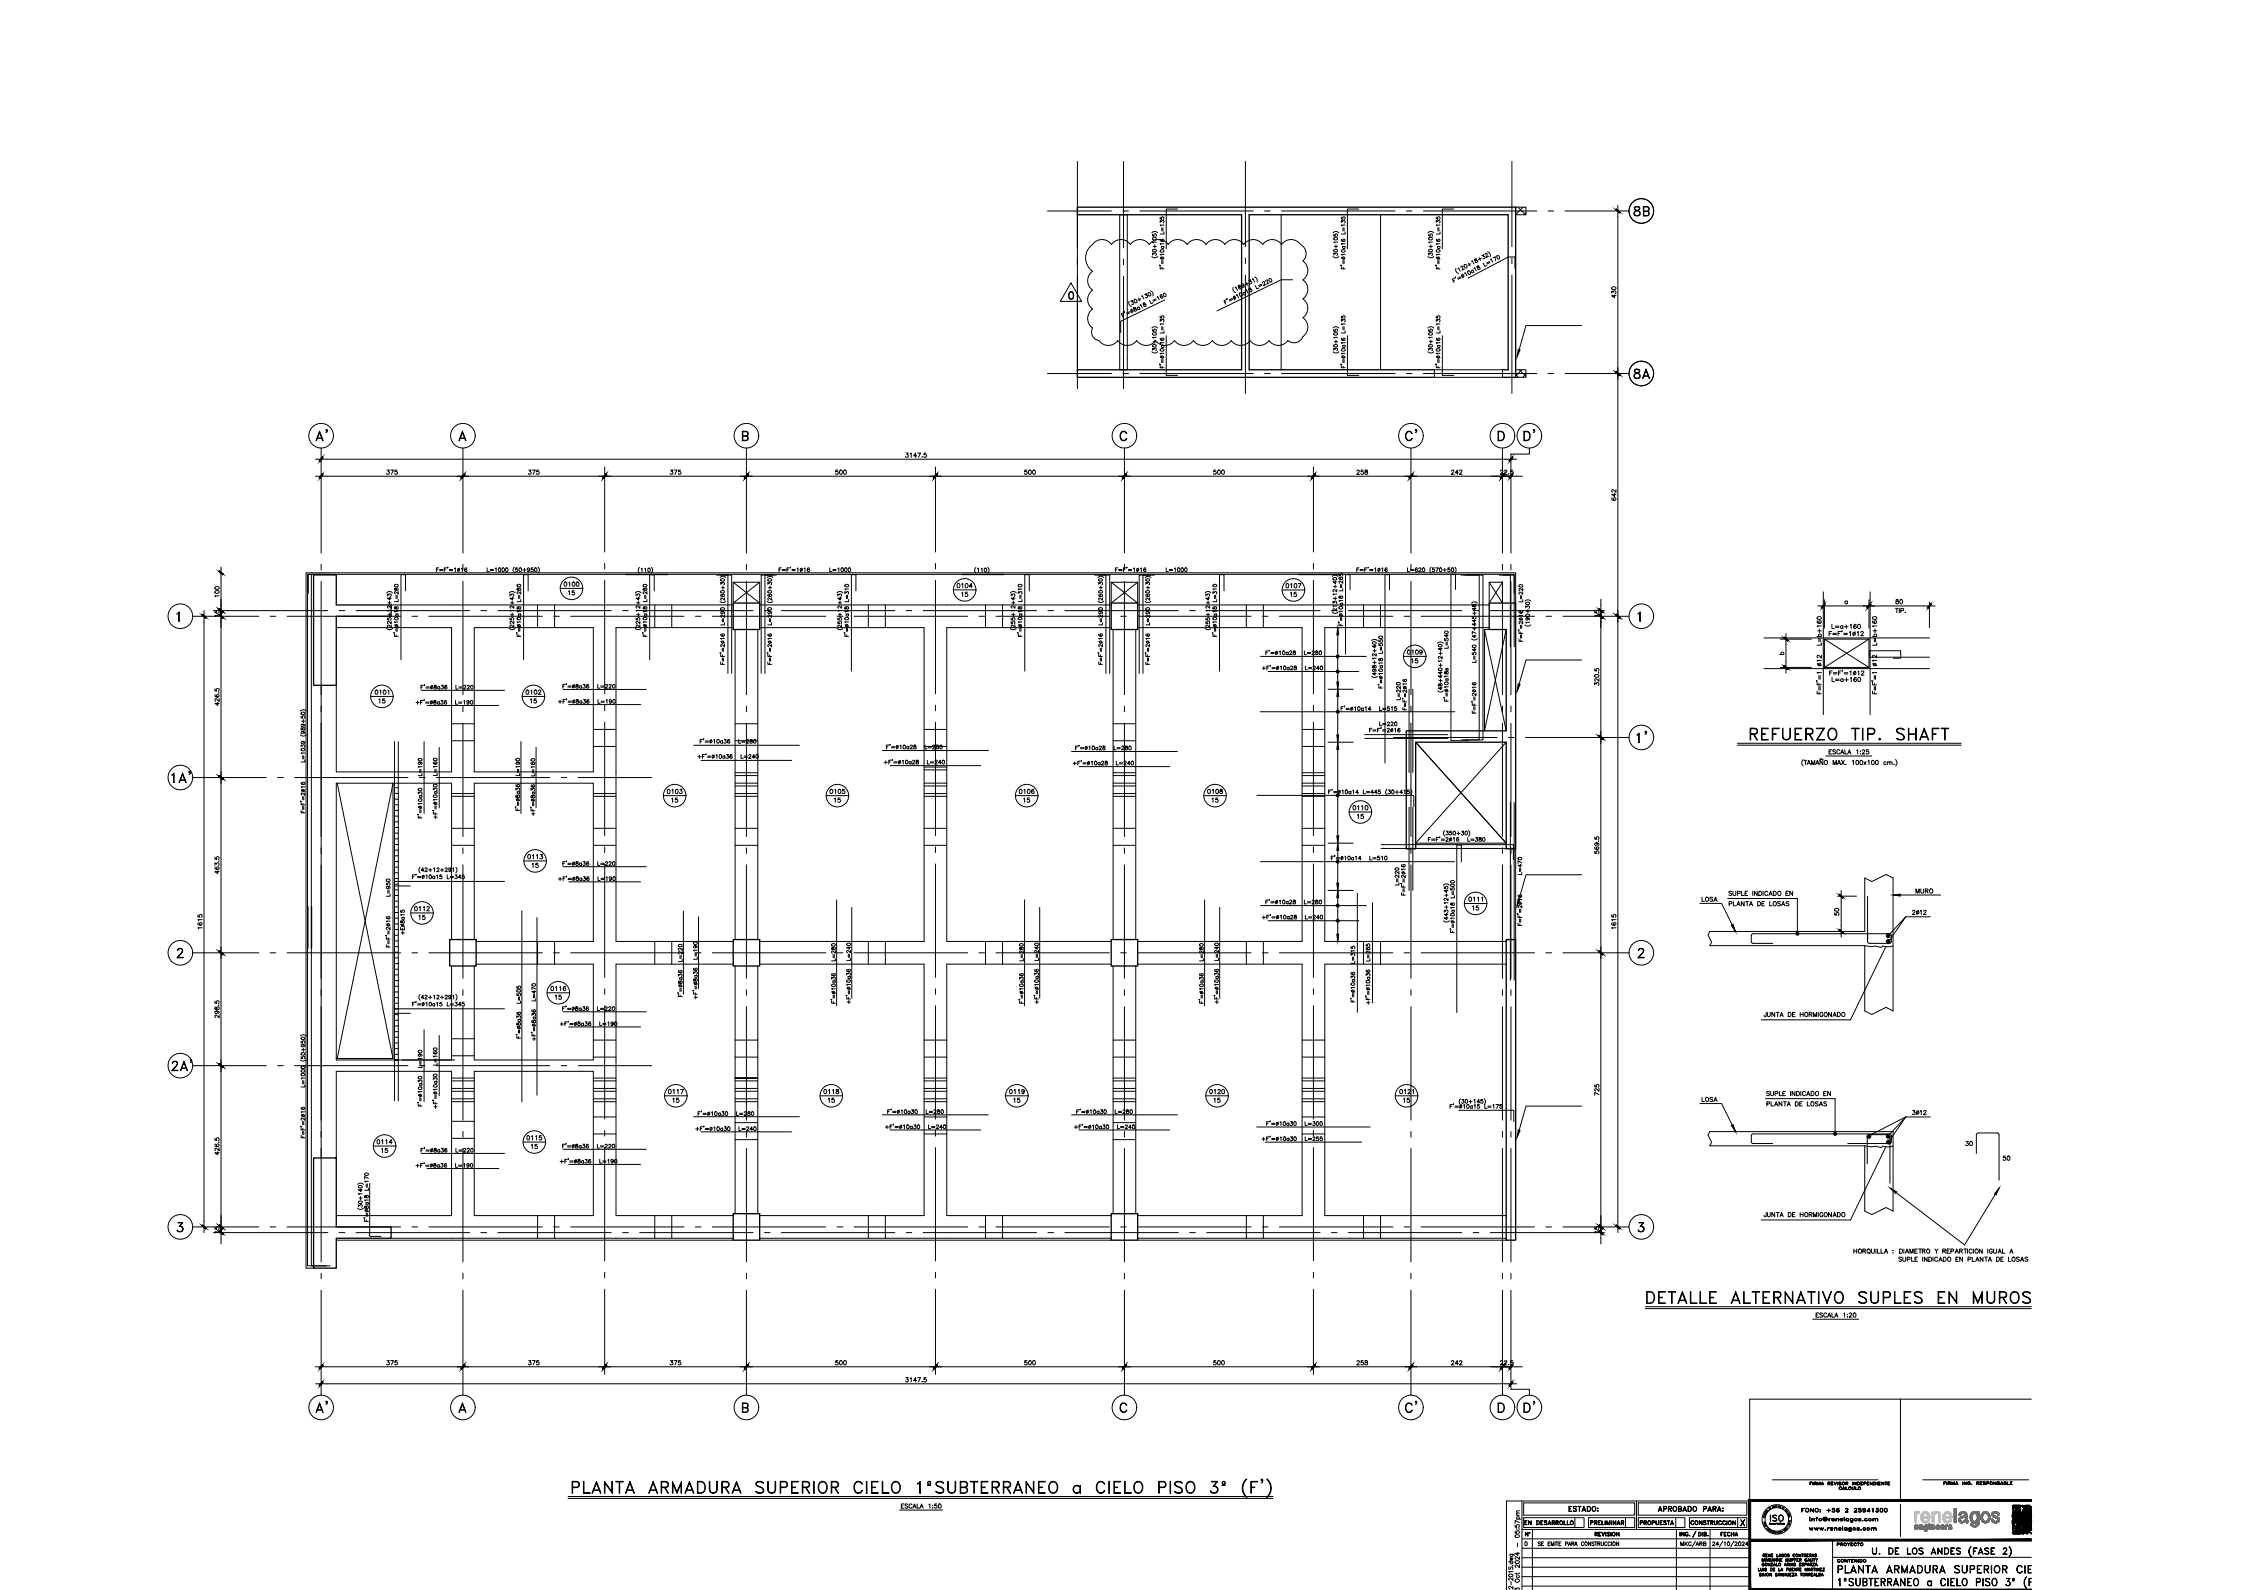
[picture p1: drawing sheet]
<svg xmlns="http://www.w3.org/2000/svg" width="1189mm" height="841mm" viewBox="0 0 1189 841" stroke-linecap="round" stroke-linejoin="round" font-family="sans-serif">
<defs><g id="words">
<text font-size="14.6" x="302" y="793">PLANTA ARMADURA SUPERIOR CIELO 1ºSUBTERRANEO a CIELO PISO 3º (F')</text>
<g font-size="10.6">
<text x="925" y="393">REFUERZO TIP. SHAFT</text>
<text x="870" y="691">DETALLE ALTERNATIVO SUPLES EN MUROS</text>
</g>
<g font-size="10.1">
<text x="174" y="234" transform="rotate(-90 174 234)">A'</text>
<text x="743" y="234">C'</text>
<text x="90" y="415">1A'</text>
<text x="90" y="568">2A'</text>
<text x="166" y="748">A'</text>
<text x="743" y="748">C'</text>
</g>
<g font-size="9.7">
<text x="813" y="234" transform="rotate(-90 813 234)">D'</text>
<text x="813" y="748" transform="rotate(-90 813 748)">D'</text>
</g>
<text font-size="9.3" x="872" y="394" transform="rotate(-90 872 394)">1'</text>
<g font-size="8.8">
<text x="864" y="115">8B</text>
<text x="864" y="201">8A</text>
</g>
<text font-size="7.5" x="972" y="833">PLANTA ARMADURA SUPERIOR CIELO</text>
<text font-size="6.6" x="936" y="806">ISO</text>
<g font-size="6.2">
<text x="829" y="801">ESTADO:</text>
<text x="877" y="801">APROBADO PARA:</text>
</g>
<g font-size="5.7">
<text x="204" y="252">375</text>
<text x="279" y="252">375</text>
<text x="353" y="252">375</text>
<text x="441" y="252">500</text>
<text x="541" y="252">500</text>
<text x="641" y="252">500</text>
<text x="717" y="252">258</text>
<text x="767" y="252">242</text>
<text x="793" y="252">22.5</text>
<text x="411" y="304">F=F'=1%%c16 L=1000</text>
<text x="589" y="304">F=F'=1%%c16 L=1000</text>
<text x="297" y="312">0100</text>
<text x="300" y="316">15</text>
<text x="506" y="312">0104</text>
<text x="508" y="317">15</text>
<text x="679" y="312">0107</text>
<text x="1002" y="321">80</text>
<text x="847" y="327" transform="rotate(-90 847 327)">15</text>
<text x="746" y="352">15</text>
<text x="847" y="364" transform="rotate(-90 847 364)">320.5</text>
<text x="198" y="369">0101</text>
<text x="277" y="369">0102</text>
<text x="965" y="368" transform="rotate(-90 965 368)">F=F'=1 %%C12 L=b+160</text>
<text x="994" y="368" transform="rotate(-90 994 368)">F=F'=1 %%C12 L=b+160</text>
<text x="200" y="373">15</text>
<text x="280" y="373">15</text>
<text x="768" y="372" transform="rotate(-90 768 372)">F'=%%C10a18s L=540</text>
<text x="715" y="430">0110</text>
<text x="847" y="453" transform="rotate(-90 847 453)">569.5</text>
<text x="1013" y="474">MURO</text>
<text x="914" y="480">PLANTA DE LOSAS</text>
<text x="806" y="491" transform="rotate(-90 806 491)">F=F'=2%%c16 L=470</text>
<text x="108" y="492" transform="rotate(-90 108 492)">1615</text>
<text x="208" y="502" transform="rotate(-90 208 502)">F=F'=2%%c16 L=950</text>
<text x="291" y="525">0116</text>
<text x="932" y="539">JUNTA DE HORMIGONADO</text>
<text x="847" y="581" transform="rotate(-90 847 581)">725</text>
<text x="934" y="586">PLANTA DE LOSAS</text>
<text x="278" y="604">0115</text>
<text x="199" y="606">0114</text>
<text x="201" y="611">15</text>
<text x="280" y="609">15</text>
<text x="847" y="653" transform="rotate(-90 847 653)">15</text>
<text x="1004" y="669">SUPLE INDICADO EN PLANTA DE LOSAS</text>
<text x="476" y="799">ESCALA 1:50</text>
</g>
<g font-size="5.3">
<text x="856" y="159" transform="rotate(-90 856 159)">430</text>
<text x="478" y="243">3147.5</text>
<text x="856" y="266" transform="rotate(-90 856 266)">642</text>
<text x="117" y="317" transform="rotate(-90 117 317)">100</text>
<text x="682" y="317">15</text>
<text x="117" y="327" transform="rotate(-90 117 327)">15</text>
<text x="968" y="334">L=a+160</text>
<text x="744" y="347">0109</text>
<text x="968" y="362">L=a+160</text>
<text x="742" y="371" transform="rotate(-90 742 371)">L=220</text>
<text x="117" y="374" transform="rotate(-90 117 374)">426.5</text>
<text x="219" y="374">+F'=%%C8a36 L=190</text>
<text x="729" y="385">L=220</text>
<text x="967" y="400">ESCALA 1:25</text>
<text x="352" y="421">0103</text>
<text x="355" y="425">15</text>
<text x="438" y="421">0105</text>
<text x="441" y="425">15</text>
<text x="538" y="421">0106</text>
<text x="541" y="425">15</text>
<text x="638" y="421">0108</text>
<text x="640" y="425">15</text>
<text x="224" y="434" transform="rotate(-90 224 434)">F'=%%C10a30 L=190</text>
<text x="717" y="434">15</text>
<text x="278" y="455">0113</text>
<text x="281" y="460">15</text>
<text x="117" y="463" transform="rotate(-90 117 463)">463.5</text>
<text x="742" y="469" transform="rotate(-90 742 469)">L=220</text>
<text x="776" y="478">0111</text>
<text x="900" y="478">LOSA</text>
<text x="914" y="475">SUPLE INDICADO EN</text>
<text x="218" y="483">0112</text>
<text x="778" y="483">15</text>
<text x="221" y="488">15</text>
<text x="856" y="492" transform="rotate(-90 856 492)">1615</text>
<text x="293" y="530">15</text>
<text x="443" y="532" transform="rotate(-90 443 532)">F'=%%C10a36 L=280</text>
<text x="117" y="539" transform="rotate(-90 117 539)">298.5</text>
<text x="353" y="580">0117</text>
<text x="435" y="580">0118</text>
<text x="533" y="580">0119</text>
<text x="639" y="580">0120</text>
<text x="740" y="580">0121</text>
<text x="934" y="581">SUPLE INDICADO EN</text>
<text x="355" y="584">15</text>
<text x="437" y="584">15</text>
<text x="536" y="584">15</text>
<text x="641" y="584">15</text>
<text x="742" y="584">15</text>
<text x="900" y="584">LOSA</text>
<text x="1039" y="607">30</text>
<text x="117" y="612" transform="rotate(-90 117 612)">426.5</text>
<text x="1059" y="615">50</text>
<text x="932" y="645">JUNTA DE HORMIGONADO</text>
<text x="117" y="653" transform="rotate(-90 117 653)">15</text>
<text x="960" y="698">ESCALA 1:20</text>
<text x="204" y="723">375</text>
<text x="279" y="723">375</text>
<text x="353" y="723">375</text>
<text x="441" y="723">500</text>
<text x="541" y="723">500</text>
<text x="641" y="723">500</text>
<text x="717" y="723">258</text>
<text x="767" y="723">242</text>
<text x="793" y="723">22.5</text>
<text x="478" y="732">3147.5</text>
<text x="952" y="801">FONO: +56 2 25941300</text>
<text x="806" y="808">EN DESARROLLO</text>
<text x="841" y="808">PRELIMINAR</text>
<text x="867" y="808">PROPUESTA</text>
<text x="894" y="808">CONSTRUCCION</text>
<text x="910" y="814">FECHA</text>
</g>
<text font-size="4.9" x="1028" y="787">FIRMA ING. RESPONSABLE</text>
<g font-size="4.4">
<text x="975" y="321">a</text>
<text x="941" y="347">b</text>
<text x="971" y="819">PROYECTO</text>
<text x="971" y="828">CONTENIDO</text>
</g>
<g font-size="3.5">
<text x="933" y="809">E</text>
<text x="934" y="810">L</text>
<text x="944" y="810">1</text>
<text x="938" y="812">N</text>
<text x="940" y="812">E</text>
<text x="943" y="811">9</text>
</g>
<g font-size="3.1">
<text x="932" y="807">R</text>
<text x="945" y="809">:</text>
<text x="945" y="806">1</text>
</g>
</g></defs>
<!-- layer: RLE-FIRMA CALCULISTA -->
<path d="M1075 740h-69v54M1017 783h56" fill="none" stroke="#000" stroke-width=".53"/>
<!-- layer: RLA-FORMATO -->
<g fill="none" stroke="#000" stroke-width=".53">
<path d="M804 799h-2l1 1M805 794v47M806 795h59v6h-59zM866 794v15M867 795h57v6h-57zM926 794h-129v47M936 798h.1M937 797h-1l1 1M937 798h.1M938 797h.1M939 797h-1M939 797h-1h1"/>
<path d="M940 796v1M940 796h.1M941 796v1M942 797v1v-1M943 797v1zM944 798h.1M944 798h-1h1M1006 796v17M802 810v1h1a.8 .8 0 0 1 0-1 .8 .8 0 0 1 1 0 .8 .8 0 0 1-1 1M802 807v1h1a.8 .8 0 0 1 0-1 .8 .8 0 0 1 1 0 .8 .8 0 0 1-1 1M802 801h2M802 804h3"/>
<path d="M802 809h.1M803 804a1 1 0 0 1 0-2 .7 .7 0 0 1 1 0 1 1 0 0 1 0 2M803 816v2M804 809h.1M804 805l-2-1v2M804 800h-2l1 1M805 819h121M805 814h121M805 809h121M806 803h32v5h-32M807 810l1 2v-2v3l-1-2v2zM811 809v32"/>
<path d="M841 803h24v5h-24M844 811h1h-1v1v-2l1 1-1 1M845 812h.1M846 810h1l-1 1v1h1h-1zM846 811h1l-1 1M847 810l1 2 1-2-1 2zM850 810v2zM850 811h2h-2l2 1h-1h-1h2zM852 810v2zM855 810l2 2v-2v2l-2-1v1zM867 803h24v5h-24zM887 809v32"/>
<path d="M889 810v2zM890 810l1 2v-2v2l-1-1v1zM892 811h1h-1v1h1a.7 .7 0 0 1-1 1 .7 .7 0 0 1 0-1zM894 812h.1M894 803h30v5h-30M897 810l-1 3zM899 810l1 1v1h-1zM899 811a1 1 0 0 1 1 0 1 1 0 0 1-1 1M901 810v2zM902 811h1h-1M902 812h1h-1M902 812l1-1-1-1v2"/>
<path d="M902 811l1 1h-1M904 812h.1M905 809v32M933 802l1 1M933 802h1M934 801h.1M934 800v1M946 802h1zM957 808l1 1v-1l1 1v-1v1l-1-1v1zM958 803v2zM959 803v2zM959 804l1-1v2v-2z"/>
<path d="M960 808l1 1v-1v1l1-1-1 1v-1v1zM961 803h1zM961 803l1-1-1 3zM963 808v1l1-1v1l1-1-1 1v-1l-1 1zM965 803l1-1a.8 .8 0 0 1 1 1 .8 .8 0 0 1-1 1v-1v1a1 1 0 0 0-1-1 1 1 0 0 0 0 1 1 1 0 0 0 1 0v1a1 1 0 0 1-1-1 1 1 0 0 1 0-1zM965 803h1h-1l1 1h-1zM966 809h.1M967 808v1zM967 808h1zM968 803v2zM968 803h1zM968 809l2-1a.6 .6 0 0 0-1 0 .6 .6 0 0 0 0 1 .6 .6 0 0 0 1 0 1 1 0 0 1-2 0 .7 .7 0 0 1 1-1 .7 .7 0 0 1 1 1h-2"/>
<path d="M969 803l1 1a.6 .6 0 0 0 0-1 .7 .7 0 0 0-1 1 .6 .6 0 0 0 1 0h1a.7 .7 0 0 1-1 0 .7 .7 0 0 1-1-1zM970 815v26M971 808v1zM971 808h1v1v-1zM971 803v2zM971 804l2-1v2l-1-2zM973 809l1-1a.6 .6 0 0 0-1 0 .6 .6 0 0 0 0 1 .6 .6 0 0 0 1 0 .7 .7 0 0 1-1 0 .7 .7 0 0 1 0-1 .7 .7 0 0 1 1 0l-1 1M974 803l1 1a.7 .7 0 0 0-1-1 .6 .6 0 0 0 0 1h1a.7 .7 0 0 1-1 0 .7 .7 0 0 1 0-1zM975 807v2zM976 802v3zM976 808h1l-1 1h1a.7 .7 0 0 1-1 0 .7 .7 0 0 1 0-1zM977 803h1l-1 1h1a.7 .7 0 0 1-1 0 .7 .7 0 0 1 0-1z"/>
<path d="M977 808v1zM978 803v2zM978 808h1l-1 1h1a.7 .7 0 0 1-1 0 .7 .7 0 0 1 0-1zM979 803h1l-1 1h1a.7 .7 0 0 1-1 0 .7 .7 0 0 1 0-1zM979 808l1 2h-1h-1h1zM980 803v2h-1h1zM983 809h.1M983 808h1h-1l1 1M983 809h1M983 808l1 1h-1M983 808v1M983 804h2h-1"/>
<path d="M983 803h1M984 809h.1M984 803v1M984 803h-1l1 1h-1M985 809h.1M986 804h.1M990 808v1zM990 808h1v1v-1zM991 803v2zM991 804l1-1v2v-2zM991 808h2v1l-1-1zM992 804l1-1 1 2-1-2z"/>
<path d="M798 826h2M799 829v1l1-1v1M799 824h1l-1 1h1h-1M799 822h2v1M799 826a.7 .7 0 0 0 0 1 .7 .7 0 0 0 1 0 .7 .7 0 0 0 0-1M799 822a.7 .7 0 0 0 0 1 .7 .7 0 0 0 1 0 .7 .7 0 0 0 0-1M799 837v1M800 828h.1M800 839v1l-1-1-1 1h1M800 835v1l-1-1h-1l1 1M800 831h-2l1 1M802 832v1"/>
<path d="M803 833a.7 .7 0 0 0 0 1 .7 .7 0 0 0 1 0 .7 .7 0 0 0 0-1M803 821v2l-1-1h2M804 832h-1h-1M804 828v1l-2-1v1M804 823v2l-2-2v1v1M805 824h121M805 834h121M805 829h121M806 839h120M930 829v2h1h-1zM931 832h1h-1l1 2-1-1h1zM932 829v2l1-2-1 2z"/>
<path d="M932 824l1 2v-2v2v-1v1l-1-1v1zM932 832v2zM933 827h-1l1 1h-1zM933 823l1-1h-1v1v-1h1l-1 1M933 832l1 1v-1v2v-1v1l-1-1v1zM933 829v2zM933 823h1h-1M934 830h1h-1l1 1h-1h1zM934 826h1M934 825h1M934 822h1h-1v1h1h-1zM934 823h1h-1"/>
<path d="M934 824l1 2-1-1v1zM935 824l1 1v-1v2zM935 827l1 1v-1v1v-1l-1 1zM936 822l1 1v-1v1l-1-1v1zM936 825v1v-1M936 832l1 1v-1v2l-1-2v2zM937 829l1 1-1 1zM937 830h1v1h-1M937 824v2zM937 827h1l-1 1 1-1zM937 828h1zM937 822h1z"/>
<path d="M937 822v1M937 823h1h-1M937 823h1zM938 826h.1M938 825h.1M938 824l1 2-1-1-1 1zM938 830l1-1h-1v2h1h-1M938 830h1zM938 828h1M939 828h.1M939 827v1v-1l-1 1zM939 824l1 2v-2v2l-1-1v1z"/>
<path d="M939 832h1h-1l1 2-1-1h1zM940 827v1h1h-1zM940 822v1h1h-1zM941 824v2l1-2v2l-1-1v1zM941 833h1M941 829v2h1h-1zM941 832l1 2-1-2v2zM941 823h1M942 822v1v-1l-1 1zM942 824h1zM942 824v2M942 825h1z"/>
<path d="M942 826h1zM942 832l1 1v-1v2l-1-2v2zM942 831h1M943 829v2v-1l-1 1zM943 822h1h-1v1h1h-1zM944 832v2zM944 833h1M944 828h1M945 827v1v-1l-1 1zM945 832v2zM945 824v2zM945 825l1-1-1 1"/>
<path d="M945 829h1l-1 1v1zM945 825l1 1-1-1M945 830h1zM945 832l1 2v-2v2l-1-1zM946 827v1v-1v1M946 822h1h-1l1 1h-1h1zM946 828h1h-1M946 824l1 2v-2v2zM947 829v2v-2v2zM947 832h1zM947 832v2M947 827v1z"/>
<path d="M947 833h.1M947 834h1zM948 828h1M948 828h.1M948 824l1 1h-1h1l-1-1v2zM948 829h1l-1 1v1h1h-1zM948 827l1 1-1-1v1zM948 830h1zM948 832h1l-1 2h1h-1l1-2zM949 822h1l-1 1h1h-1zM949 827h1h-1l1 1h-1h1zM949 829l1 2v-2v2v-1l-1 1z"/>
<path d="M949 824h1v2zM950 825h.1M950 833h1M950 832l1 2-1-2v2zM951 824h1zM951 824v2M951 825h.1M951 826h1zM951 829l1 1zM951 830v1v-1M952 822l1 1v-1v1l-1-1v1zM952 827h1h-1v1h1h-1z"/>
<path d="M952 824l1 1h-1h1l-1-1v2zM952 827h1l-1 1M952 830l1-1h-1v2h1h-1M952 830h1zM953 832h.1M953 825v1zM953 832v2zM953 822h1zM953 827h1h-1l1 1h-1h1zM954 822v1zM955 823v-1v1v-1v1M955 827h1h-1v1v-1h1l-1 1"/>
<path d="M955 823h.1M955 829l1 2v-2v2v-1v1l-1-1v1zM955 825h1h-1l1 1h-1zM956 833v-1l-1 2v-2h1v1M956 833v1v-1M956 822h1zM956 822v1M956 823h.1M956 823h1zM956 828h1M957 826h.1M957 825h.1"/>
<path d="M957 827v1v-1l-1 1zM957 831h1M957 824l1 2-1-1-1 1zM957 833l1-1h-1v2v-2h1l-1 1M957 829l1 2-1-1v1zM957 833l1 1zM957 823l1-1h-1v1v-1h1l-1 1M958 827v1v-1h1l-1 1M958 823h.1M958 824v2l1-2v2h-1zM958 828h1zM958 829l1 1h-1h1h-1v1z"/>
<path d="M958 832h1zM958 832v2M958 833h1h-1M958 834h1zM959 830v1v-1M959 823h1M959 827h1l-1 1 1-1zM959 828h1zM959 822l1 1-1-1v1zM959 824h1zM959 829l1 1zM960 833h1"/>
<path d="M960 824v2zM960 830v1zM960 832l1 2-1-2v2zM960 822h1h-1l1 1h-1h1zM961 828h.1M961 824v1l1-1-1 2zM961 829v2zM961 827l1 1-1-1-1 1zM961 832v2h1h-1zM962 829v2l1-2v2l-1-1v1zM962 832h1v1M962 832v2"/>
<path d="M962 832h1l-1 1M962 833h1l-1 1M963 833v1h-1M963 829h1l-1 1v1h1h-1zM963 830h1zM964 833h1M964 832l1 2-1-2v2zM964 831h1h-1M965 830l-1-1h1l-1 2M965 829l-1 2M970 824h105M799 841h.1"/>
<path d="M800 841h.1M802 841v-1v1a.7 .7 0 0 1 1-1 .7 .7 0 0 1 1 1M960 841h.1M994 841h1M1025 841h1M1074 841h1"/>
<circle cx="941" cy="797" r=".3"/>
<circle cx="803" cy="813" r="1"/>
<circle cx="809" cy="811" r=".3"/>
<circle cx="809" cy="811" r=".2"/>
<circle cx="854" cy="811" r=".9"/>
<circle cx="854" cy="811" r=".8"/>
<circle cx="940" cy="804" r="8"/>
<circle cx="940" cy="804" r="6"/>
<circle cx="963" cy="804" r=".7"/>
<circle cx="963" cy="804" r=".6"/>
<circle cx="966" cy="809" r=".2"/>
<circle cx="981" cy="809" r=".7"/>
<circle cx="981" cy="809" r=".6"/>
<circle cx="982" cy="804" r=".7"/>
<circle cx="982" cy="804" r=".6"/>
<circle cx="987" cy="809" r=".7"/>
<circle cx="987" cy="804" r=".7"/>
<circle cx="989" cy="809" r=".7"/>
<circle cx="989" cy="809" r=".6"/>
<circle cx="989" cy="804" r=".7"/>
<circle cx="989" cy="804" r=".6"/>
<circle cx="799" cy="833" r="1"/>
<circle cx="803" cy="836" r="1"/>
<circle cx="803" cy="826" r="1"/>
<circle cx="934" cy="827" r=".6"/>
<circle cx="934" cy="827" r=".7"/>
<circle cx="935" cy="833" r=".7"/>
<circle cx="935" cy="833" r=".6"/>
<circle cx="942" cy="827" r=".6"/>
<circle cx="942" cy="827" r=".7"/>
<circle cx="945" cy="823" r=".6"/>
<circle cx="945" cy="823" r=".7"/>
<circle cx="951" cy="823" r=".6"/>
<circle cx="951" cy="823" r=".7"/>
<circle cx="954" cy="833" r=".6"/>
<circle cx="954" cy="833" r=".7"/>
</g>
<g fill="#000" stroke="#000" stroke-width=".53">
<path d="M926 814v1l149-1zM926 815l149-1v1z"/>
<path d="M925 793v48h1zM925 793l1 1v47zM925 793l1 1 149-1zM926 794l149-1v1z"/>
<path d="M926 841h149zM926 841h149h-149z"/>
</g>
<!-- layer: QR -->
<g fill="#000" stroke="#000" stroke-width=".53">
<path d="M1066 799h2zM1070 799h1zM1070 797h1zM1072 799h1zM1072 797h1zM1072 800h1zM1072 798h1zM1073 799h1zM1073 798h1zM1073 800h1zM1073 797h1zM1065 800h4z"/>
<path d="M1065 807h4zM1065 804v1zM1066 808h2zM1066 804h1zM1066 802h1zM1066 805h1zM1066 803h1zM1067 802h1zM1067 803h1zM1067 805h1zM1067 804h1zM1067 806h1z"/>
<path d="M1069 803h1zM1069 802h1zM1069 806h1zM1070 802h1zM1070 804h1zM1070 809h1zM1070 803h1zM1070 810h1zM1070 801h1zM1070 811h1zM1072 802h1zM1072 809h1z"/>
<path d="M1072 804h1zM1072 803h1zM1072 805h1zM1072 806h1zM1072 807h1zM1072 811h1zM1073 806h1zM1073 805h1zM1073 804h1zM1073 803h1zM1073 802h1zM1073 801h1z"/>
<path d="M1073 807h1zM1073 808h1zM1073 809h1zM1073 811h1z"/>
<path d="M1065 797v3v-3zM1065 797v3z"/>
<path d="M1066 799h2zM1066 799h2z"/>
<path d="M1066 798h2zM1066 798h2z"/>
<path d="M1066 798h2zM1066 798h2z"/>
<path d="M1066 798h2zM1066 798h2z"/>
<path d="M1066 799h2zM1066 799h2z"/>
<path d="M1066 798h2zM1066 798h2z"/>
<path d="M1066 799h2zM1066 799h2z"/>
<path d="M1066 798h2zM1066 798h2z"/>
<path d="M1066 798h2zM1066 798h2z"/>
<path d="M1066 798h2zM1066 798h2z"/>
<path d="M1066 799h2zM1066 799h2zM1066 799h2z"/>
<path d="M1066 798h2zM1066 798h2z"/>
<path d="M1066 798h2zM1066 798h2z"/>
<path d="M1066 798l2 1v-1zM1066 798l2 1h-2z"/>
<path d="M1066 799h2zM1066 799h2z"/>
<path d="M1066 799h2zM1066 799h2z"/>
<path d="M1066 799h2zM1066 799h2zM1066 799h2z"/>
<path d="M1065 796h4zM1065 796h4z"/>
<path d="M1065 796h4zM1065 796h4z"/>
<path d="M1065 796h4zM1065 796h4z"/>
<path d="M1065 796h4zM1065 796h4z"/>
<path d="M1065 796h4zM1065 796h4zM1065 796h4zM1065 796h4z"/>
<path d="M1065 796h4zM1065 796h4z"/>
<path d="M1065 796h4zM1065 796h4z"/>
<path d="M1065 796h4zM1065 796h4z"/>
<path d="M1065 796l4 1v-1zM1065 796l4 1h-4z"/>
<path d="M1069 797v3v-3zM1069 797v3z"/>
<path d="M1065 800h4zM1065 800h4h-4z"/>
<path d="M1070 796v1zM1070 796v1z"/>
<path d="M1070 799h1zM1070 799h1z"/>
<path d="M1070 799h1zM1070 799h1z"/>
<path d="M1070 799h1zM1070 799h1z"/>
<path d="M1070 797h1zM1070 797h1z"/>
<path d="M1070 797h1zM1070 797h1z"/>
<path d="M1070 797h1zM1070 797h1z"/>
<path d="M1070 799h1zM1070 799h1z"/>
<path d="M1070 797h1zM1070 797h1z"/>
<path d="M1070 799h1zM1070 799h1z"/>
<path d="M1070 799h1zM1070 799h1z"/>
<path d="M1070 799h1zM1070 799h1zM1070 799h1zM1070 799h1z"/>
<path d="M1070 799h1zM1070 799h1z"/>
<path d="M1070 797h1zM1070 797h1z"/>
<path d="M1070 797h1zM1070 797h1z"/>
<path d="M1070 797h1zM1070 797h1zM1070 797h1zM1070 797h1z"/>
<path d="M1070 797h1zM1070 797h1z"/>
<path d="M1070 799h1zM1070 799h1z"/>
<path d="M1070 799h1zM1070 799h1z"/>
<path d="M1070 799h1zM1070 799h1z"/>
<path d="M1070 799h1zM1070 799h1z"/>
<path d="M1070 799h1zM1070 799h1z"/>
<path d="M1070 797h1zM1070 797h1z"/>
<path d="M1070 797h1zM1070 797h1z"/>
<path d="M1070 797h1zM1070 797h1z"/>
<path d="M1070 797h1zM1070 797h1z"/>
<path d="M1070 797h1zM1070 797h1z"/>
<path d="M1071 799v1zM1071 799v1z"/>
<path d="M1072 796v1zM1072 796v1z"/>
<path d="M1072 799h1zM1072 799h1z"/>
<path d="M1072 799h1zM1072 799h1z"/>
<path d="M1072 799h1zM1072 799h1z"/>
<path d="M1072 798h1zM1072 798h1z"/>
<path d="M1072 797h1zM1072 797h1z"/>
<path d="M1072 797h1zM1072 797h1z"/>
<path d="M1072 800h1zM1072 800h1z"/>
<path d="M1072 800h1zM1072 800h1z"/>
<path d="M1072 799h1zM1072 799h1zM1072 799h1zM1072 799h1z"/>
<path d="M1072 800h1zM1072 800h1zM1072 800h1z"/>
<path d="M1072 798h1zM1072 798h1z"/>
<path d="M1072 798h1zM1072 798h1zM1072 798h1zM1072 798h1z"/>
<path d="M1072 798h1zM1072 798h1z"/>
<path d="M1072 798h1zM1072 798h1zM1072 798h1z"/>
<path d="M1072 796h1zM1072 796h1z"/>
<path d="M1072 796h1zM1072 796h1zM1072 796h1zM1072 796h1z"/>
<path d="M1072 800h1zM1072 800h1zM1072 800h1z"/>
<path d="M1072 800h1zM1072 800h1z"/>
<path d="M1072 799h1zM1072 799h1z"/>
<path d="M1072 799h1zM1072 799h1z"/>
<path d="M1072 800h1zM1072 800h1z"/>
<path d="M1072 800h1zM1072 800h1z"/>
<path d="M1072 800h1zM1072 800h1z"/>
<path d="M1072 800h1zM1072 800h1z"/>
<path d="M1072 798h1zM1072 798h1z"/>
<path d="M1072 798h1zM1072 798h1z"/>
<path d="M1072 799h1zM1072 799h1z"/>
<path d="M1072 799h1zM1072 799h1z"/>
<path d="M1072 798h1zM1072 798h1z"/>
<path d="M1072 798h1zM1072 798h1z"/>
<path d="M1072 798h1zM1072 798h1z"/>
<path d="M1072 798h1zM1072 798h1z"/>
<path d="M1072 798h1zM1072 798h1z"/>
<path d="M1072 798h1zM1072 798h1z"/>
<path d="M1072 798h1zM1072 798h1z"/>
<path d="M1072 796h1zM1072 796h1z"/>
<path d="M1072 796h1zM1072 796h1z"/>
<path d="M1072 797h1zM1072 797h1z"/>
<path d="M1072 797h1zM1072 797h1z"/>
<path d="M1072 800h1zM1072 800h1z"/>
<path d="M1072 799h1zM1072 799h1z"/>
<path d="M1072 799l1 1zM1072 799l1 1z"/>
<path d="M1072 800h1zM1072 800h1z"/>
<path d="M1072 798h1zM1072 798h1z"/>
<path d="M1072 798h1zM1072 798h1z"/>
<path d="M1072 798l1 1zM1072 798l1 1z"/>
<path d="M1072 799h1zM1072 799h1zM1072 799h1z"/>
<path d="M1072 798h1zM1072 798h1z"/>
<path d="M1072 798h1zM1072 798h1z"/>
<path d="M1072 798h1zM1072 798h1z"/>
<path d="M1072 796h1zM1072 796h1z"/>
<path d="M1072 796l1 1zM1072 796l1 1z"/>
<path d="M1072 797h1zM1072 797h1z"/>
<path d="M1072 797h1zM1072 797h1zM1072 797h1z"/>
<path d="M1073 799v1zM1073 799v1z"/>
<path d="M1073 798v1zM1073 798v1z"/>
<path d="M1073 796v1zM1073 796v1z"/>
<path d="M1073 796h1zM1073 796h1z"/>
<path d="M1073 799h1zM1073 799h1zM1073 799h1zM1073 799h1z"/>
<path d="M1073 799h1zM1073 799h1z"/>
<path d="M1073 800h1zM1073 800h1z"/>
<path d="M1073 798h1zM1073 798h1zM1073 798h1zM1073 798h1z"/>
<path d="M1073 796h1zM1073 796h1zM1073 796h1zM1073 796h1z"/>
<path d="M1073 799h1zM1073 799h1z"/>
<path d="M1073 799h1zM1073 799h1z"/>
<path d="M1073 799h1zM1073 799h1zM1073 799h1zM1073 799h1z"/>
<path d="M1073 799h1zM1073 799h1zM1073 799h1zM1073 799h1z"/>
<path d="M1073 799h1zM1073 799h1z"/>
<path d="M1073 799h1zM1073 799h1z"/>
<path d="M1073 800h1zM1073 800h1z"/>
<path d="M1073 800h1zM1073 800h1z"/>
<path d="M1073 800h1zM1073 800h1zM1073 800h1zM1073 800h1z"/>
<path d="M1073 798h1zM1073 798h1z"/>
<path d="M1073 798h1zM1073 798h1zM1073 798h1zM1073 798h1z"/>
<path d="M1073 796h1zM1073 796h1z"/>
<path d="M1073 797h1zM1073 797h1zM1073 797h1zM1073 797h1z"/>
<path d="M1073 797h1zM1073 797h1z"/>
<path d="M1073 797h1zM1073 797h1zM1073 797h1zM1073 797h1z"/>
<path d="M1073 799h1zM1073 799h1zM1073 799h1zM1073 799h1z"/>
<path d="M1073 799h1zM1073 799h1z"/>
<path d="M1073 799h1zM1073 799h1z"/>
<path d="M1073 799h1zM1073 799h1zM1073 799h1zM1073 799h1z"/>
<path d="M1073 799h1zM1073 799h1zM1073 799h1zM1073 799h1z"/>
<path d="M1073 799h1zM1073 799h1zM1073 799h1z"/>
<path d="M1073 799h1zM1073 799h1z"/>
<path d="M1073 799h1zM1073 799h1z"/>
<path d="M1073 799h1zM1073 799h1z"/>
<path d="M1073 799l1 1zM1073 799l1 1z"/>
<path d="M1073 800h1zM1073 800h1zM1073 800h1zM1073 800h1z"/>
<path d="M1073 800h1zM1073 800h1z"/>
<path d="M1073 800h1zM1073 800h1zM1073 800h1zM1073 800h1z"/>
<path d="M1073 800h1zM1073 800h1z"/>
<path d="M1073 800h1zM1073 800h1z"/>
<path d="M1073 798h1zM1073 798h1z"/>
<path d="M1073 798h1zM1073 798h1z"/>
<path d="M1073 798h1zM1073 798h1z"/>
<path d="M1073 798h1zM1073 798h1z"/>
<path d="M1073 798h1zM1073 798h1zM1073 798h1zM1073 798h1zM1073 798h1zM1073 798h1zM1073 798h1zM1073 798h1z"/>
<path d="M1073 798h1zM1073 798h1zM1073 798h1z"/>
<path d="M1073 798h1zM1073 798h1zM1073 798h1zM1073 798h1zM1073 798h1zM1073 798h1z"/>
<path d="M1073 796h1zM1073 796h1z"/>
<path d="M1073 796h1zM1073 796h1z"/>
<path d="M1073 796h1zM1073 796h1zM1073 796h1zM1073 796h1z"/>
<path d="M1073 796h1zM1073 796h1zM1073 796h1zM1073 796h1z"/>
<path d="M1073 796h1zM1073 796h1z"/>
<path d="M1073 796l1 1zM1073 796l1 1z"/>
<path d="M1073 797h1zM1073 797h1zM1073 797h1zM1073 797h1z"/>
<path d="M1073 797h1zM1073 797h1zM1073 797h1zM1073 797h1zM1073 797h1zM1073 797h1z"/>
<path d="M1073 797h1zM1073 797h1z"/>
<path d="M1065 808v3v-3zM1065 808v3z"/>
<path d="M1065 805v1zM1065 805v1z"/>
<path d="M1065 802v1zM1065 802v1z"/>
<path d="M1065 801v1zM1065 801v1z"/>
<path d="M1066 801v1zM1066 801v1z"/>
<path d="M1066 804v1zM1066 804v1z"/>
<path d="M1066 802v1zM1066 802v1z"/>
<path d="M1066 805h1zM1066 805h1z"/>
<path d="M1066 804h1zM1066 804h1z"/>
<path d="M1066 803h1zM1066 803h1z"/>
<path d="M1066 802h1zM1066 802h1zM1066 802h1zM1066 802h1z"/>
<path d="M1066 805h1zM1066 805h1z"/>
<path d="M1066 805h1zM1066 805h1z"/>
<path d="M1066 805h1zM1066 805h1z"/>
<path d="M1066 804h1zM1066 804h1z"/>
<path d="M1066 804h1zM1066 804h1zM1066 804h1zM1066 804h1z"/>
<path d="M1066 804h1zM1066 804h1z"/>
<path d="M1066 804h1zM1066 804h1z"/>
<path d="M1066 803h1zM1066 803h1z"/>
<path d="M1066 803h1zM1066 803h1z"/>
<path d="M1066 803h1zM1066 803h1z"/>
<path d="M1066 802h1zM1066 802h1z"/>
<path d="M1066 803h1zM1066 803h1z"/>
<path d="M1066 803h1zM1066 803h1z"/>
<path d="M1066 805h1zM1066 805h1z"/>
<path d="M1066 805h1zM1066 805h1z"/>
<path d="M1066 805h1zM1066 805h1z"/>
<path d="M1066 805h1zM1066 805h1z"/>
<path d="M1066 805h1zM1066 805h1zM1066 805h1zM1066 805h1z"/>
<path d="M1066 805h1zM1066 805h1z"/>
<path d="M1066 805h1zM1066 805h1zM1066 805h1zM1066 805h1z"/>
<path d="M1066 804h1zM1066 804h1z"/>
<path d="M1066 804h1zM1066 804h1z"/>
<path d="M1066 804h1zM1066 804h1z"/>
<path d="M1066 804h1zM1066 804h1z"/>
<path d="M1066 804h1zM1066 804h1z"/>
<path d="M1066 804h1zM1066 804h1z"/>
<path d="M1066 804h1zM1066 804h1z"/>
<path d="M1066 803h1zM1066 803h1z"/>
<path d="M1066 803h1zM1066 803h1z"/>
<path d="M1066 803h1zM1066 803h1z"/>
<path d="M1066 803h1zM1066 803h1z"/>
<path d="M1066 803h1zM1066 803h1zM1066 803h1zM1066 803h1z"/>
<path d="M1066 803h1zM1066 803h1z"/>
<path d="M1066 803h1zM1066 803h1zM1066 803h1zM1066 803h1z"/>
<path d="M1066 802h1zM1066 802h1zM1066 802h1zM1066 802h1z"/>
<path d="M1066 802h1zM1066 802h1z"/>
<path d="M1066 802l1 1zM1066 802l1 1z"/>
<path d="M1066 803h1zM1066 803h1z"/>
<path d="M1066 803h1zM1066 803h1z"/>
<path d="M1066 803h1zM1066 803h1z"/>
<path d="M1066 803h1zM1066 803h1z"/>
<path d="M1067 801v1zM1067 801v1z"/>
<path d="M1067 805v1zM1067 805v1z"/>
<path d="M1067 804v1zM1067 804v1z"/>
<path d="M1066 810h2zM1066 810h2z"/>
<path d="M1066 808h2zM1066 808h2z"/>
<path d="M1066 808h2zM1066 808h2z"/>
<path d="M1066 808h2zM1066 808h2zM1066 808h2z"/>
<path d="M1066 810h2zM1066 810h2z"/>
<path d="M1067 802h1zM1067 802h1zM1067 802h1z"/>
<path d="M1067 803h1zM1067 803h1zM1067 803h1z"/>
<path d="M1067 805h1zM1067 805h1zM1067 805h1z"/>
<path d="M1066 808h2zM1066 808h2zM1066 808h2z"/>
<path d="M1066 810h2zM1066 810h2z"/>
<path d="M1066 810h2zM1066 810h2z"/>
<path d="M1066 810h2zM1066 810h2z"/>
<path d="M1067 801h1zM1067 801h1z"/>
<path d="M1067 801h1zM1067 801h1z"/>
<path d="M1067 801h1zM1067 801h1zM1067 801h1zM1067 801h1z"/>
<path d="M1067 802h1zM1067 802h1z"/>
<path d="M1067 802h1zM1067 802h1z"/>
<path d="M1067 802h1zM1067 802h1z"/>
<path d="M1067 802h1zM1067 802h1z"/>
<path d="M1067 802h1zM1067 802h1z"/>
<path d="M1067 803h1zM1067 803h1z"/>
<path d="M1067 803h1zM1067 803h1zM1067 803h1zM1067 803h1z"/>
<path d="M1067 803h1zM1067 803h1z"/>
<path d="M1067 806h1zM1067 806h1z"/>
<path d="M1067 806h1zM1067 806h1z"/>
<path d="M1067 806h1zM1067 806h1z"/>
<path d="M1067 806h1zM1067 806h1z"/>
<path d="M1067 805h1zM1067 805h1zM1067 805h1zM1067 805h1z"/>
<path d="M1067 805h1zM1067 805h1z"/>
<path d="M1067 804h1zM1067 804h1z"/>
<path d="M1067 804h1zM1067 804h1z"/>
<path d="M1067 804h1zM1067 804h1z"/>
<path d="M1067 805h1zM1067 805h1z"/>
<path d="M1066 808h2zM1066 808h2z"/>
<path d="M1066 810h2zM1066 810h2z"/>
<path d="M1067 801h1zM1067 801h1z"/>
<path d="M1067 802h1zM1067 802h1z"/>
<path d="M1067 802h1zM1067 802h1z"/>
<path d="M1067 802h1zM1067 802h1z"/>
<path d="M1067 802h1zM1067 802h1z"/>
<path d="M1067 802h1zM1067 802h1z"/>
<path d="M1067 802h1zM1067 802h1zM1067 802h1z"/>
<path d="M1067 802h1zM1067 802h1z"/>
<path d="M1067 802h1zM1067 802h1zM1067 802h1z"/>
<path d="M1067 803h1zM1067 803h1z"/>
<path d="M1067 803h1zM1067 803h1z"/>
<path d="M1067 803h1zM1067 803h1z"/>
<path d="M1067 803h1zM1067 803h1z"/>
<path d="M1067 806h1zM1067 806h1z"/>
<path d="M1067 806h1zM1067 806h1z"/>
<path d="M1067 806h1zM1067 806h1z"/>
<path d="M1067 806h1zM1067 806h1z"/>
<path d="M1067 805h1zM1067 805h1z"/>
<path d="M1067 805h1zM1067 805h1z"/>
<path d="M1067 805h1zM1067 805h1z"/>
<path d="M1067 804h1zM1067 804h1z"/>
<path d="M1067 804h1zM1067 804h1zM1067 804h1z"/>
<path d="M1067 805h1zM1067 805h1z"/>
<path d="M1067 805h1zM1067 805h1z"/>
<path d="M1066 808h2zM1066 808h2z"/>
<path d="M1066 808h2zM1066 808h2z"/>
<path d="M1066 808l2 2v-2zM1066 808l2 2h-2zM1066 810h2zM1066 810h2z"/>
<path d="M1066 810h2zM1066 810h2z"/>
<path d="M1066 810h2zM1066 810h2z"/>
<path d="M1067 801h1zM1067 801h1z"/>
<path d="M1067 801h1zM1067 801h1z"/>
<path d="M1067 801l1 1zM1067 801l1 1z"/>
<path d="M1067 802h1zM1067 802h1zM1067 802h1z"/>
<path d="M1067 802h1zM1067 802h1z"/>
<path d="M1067 802h1zM1067 802h1z"/>
<path d="M1067 802h1zM1067 802h1z"/>
<path d="M1067 802h1zM1067 802h1z"/>
<path d="M1067 802h1zM1067 802h1z"/>
<path d="M1067 802h1zM1067 802h1z"/>
<path d="M1067 802h1zM1067 802h1z"/>
<path d="M1067 802h1zM1067 802h1z"/>
<path d="M1067 802l1 1zM1067 802l1 1z"/>
<path d="M1067 803h1zM1067 803h1z"/>
<path d="M1067 803h1zM1067 803h1z"/>
<path d="M1067 803h1zM1067 803h1zM1067 803h1zM1067 803h1z"/>
<path d="M1067 803h1zM1067 803h1z"/>
<path d="M1067 803h1zM1067 803h1z"/>
<path d="M1067 803h1zM1067 803h1z"/>
<path d="M1067 803h1zM1067 803h1zM1067 803h1z"/>
<path d="M1067 803h1zM1067 803h1z"/>
<path d="M1067 806h1zM1067 806h1zM1067 806h1zM1067 806h1z"/>
<path d="M1067 806h1zM1067 806h1zM1067 806h1zM1067 806h1z"/>
<path d="M1067 806h1zM1067 806h1z"/>
<path d="M1067 806h1zM1067 806h1z"/>
<path d="M1067 805h1zM1067 805h1z"/>
<path d="M1067 805h1zM1067 805h1z"/>
<path d="M1067 805h1zM1067 805h1z"/>
<path d="M1067 805h1zM1067 805h1zM1067 805h1z"/>
<path d="M1067 805h1zM1067 805h1z"/>
<path d="M1067 804h1zM1067 804h1z"/>
<path d="M1067 804h1zM1067 804h1z"/>
<path d="M1067 804l1 1zM1067 804l1 1z"/>
<path d="M1067 805h1zM1067 805h1z"/>
<path d="M1067 805h1zM1067 805h1z"/>
<path d="M1068 802v1zM1068 802v1z"/>
<path d="M1068 805v1zM1068 805v1z"/>
<path d="M1065 807h4zM1065 807h4z"/>
<path d="M1065 800h4zM1065 800h4z"/>
<path d="M1065 807h4zM1065 807h4zM1065 807h4z"/>
<path d="M1065 811h4zM1065 811h4z"/>
<path d="M1065 800h4zM1065 800h4z"/>
<path d="M1065 800h4zM1065 800h4z"/>
<path d="M1065 800h4zM1065 800h4z"/>
<path d="M1065 811h4zM1065 811h4z"/>
<path d="M1065 811h4zM1065 811h4z"/>
<path d="M1065 811h4zM1065 811h4z"/>
<path d="M1065 807h4zM1065 807h4z"/>
<path d="M1065 807h4zM1065 807h4z"/>
<path d="M1065 800h4zM1065 800h4z"/>
<path d="M1065 800h4zM1065 800h4z"/>
<path d="M1065 807h4zM1065 807h4zM1065 807h4z"/>
<path d="M1065 807h4zM1065 807h4z"/>
<path d="M1065 811h4zM1065 811h4zM1065 811h4zM1065 811h4z"/>
<path d="M1065 811h4zM1065 811h4z"/>
<path d="M1065 800h4zM1065 800h4z"/>
<path d="M1065 800h4zM1065 800h4zM1065 800h4z"/>
<path d="M1065 807h4zM1065 807h4z"/>
<path d="M1065 807l4 1v-1zM1065 807l4 1h-4z"/>
<path d="M1069 808v3v-3zM1069 808v3z"/>
<path d="M1065 811h4zM1065 811h4h-4z"/>
<path d="M1065 811h4zM1065 811h4z"/>
<path d="M1065 811h4zM1065 811h4z"/>
<path d="M1069 801v1zM1069 801v1z"/>
<path d="M1069 802v1zM1069 802v1z"/>
<path d="M1069 803h1zM1069 803h1zM1069 803h1z"/>
<path d="M1069 802h1zM1069 802h1zM1069 802h1z"/>
<path d="M1069 806h1zM1069 806h1z"/>
<path d="M1069 806h1zM1069 806h1z"/>
<path d="M1069 806h1zM1069 806h1z"/>
<path d="M1069 806h1zM1069 806h1z"/>
<path d="M1069 803h1zM1069 803h1zM1069 803h1zM1069 803h1z"/>
<path d="M1069 803h1zM1069 803h1z"/>
<path d="M1069 802h1zM1069 802h1z"/>
<path d="M1069 806h1zM1069 806h1z"/>
<path d="M1069 806h1zM1069 806h1z"/>
<path d="M1069 806h1zM1069 806h1zM1069 806h1zM1069 806h1z"/>
<path d="M1069 806h1zM1069 806h1zM1069 806h1zM1069 806h1z"/>
<path d="M1069 806h1zM1069 806h1z"/>
<path d="M1069 806h1zM1069 806h1z"/>
<path d="M1069 803h1zM1069 803h1z"/>
<path d="M1069 803h1zM1069 803h1z"/>
<path d="M1069 803h1zM1069 803h1z"/>
<path d="M1069 802h1zM1069 802h1z"/>
<path d="M1069 802h1zM1069 802h1z"/>
<path d="M1069 802h1zM1069 802h1z"/>
<path d="M1069 802h1zM1069 802h1zM1069 802h1z"/>
<path d="M1069 806h1zM1069 806h1z"/>
<path d="M1069 806h1zM1069 806h1zM1069 806h1zM1069 806h1z"/>
<path d="M1069 806h1zM1069 806h1zM1069 806h1zM1069 806h1z"/>
<path d="M1069 806h1zM1069 806h1z"/>
<path d="M1069 806h1zM1069 806h1z"/>
<path d="M1069 803h1zM1069 803h1z"/>
<path d="M1069 803h1zM1069 803h1z"/>
<path d="M1069 803h1zM1069 803h1z"/>
<path d="M1069 803h1zM1069 803h1zM1069 803h1z"/>
<path d="M1069 803h1zM1069 803h1z"/>
<path d="M1069 802h1zM1069 802h1z"/>
<path d="M1069 802h1zM1069 802h1z"/>
<path d="M1069 802h1zM1069 802h1z"/>
<path d="M1069 802h1zM1069 802h1z"/>
<path d="M1069 802h1zM1069 802h1z"/>
<path d="M1069 802h1zM1069 802h1z"/>
<path d="M1070 802v1zM1070 802v1z"/>
<path d="M1070 804v1zM1070 804v1z"/>
<path d="M1070 805v1zM1070 805v1z"/>
<path d="M1070 808v1zM1070 808v1z"/>
<path d="M1070 810v1zM1070 810v1z"/>
<path d="M1070 801h1zM1070 801h1z"/>
<path d="M1070 802h1zM1070 802h1z"/>
<path d="M1070 802h1zM1070 802h1z"/>
<path d="M1070 804h1zM1070 804h1z"/>
<path d="M1070 804h1zM1070 804h1z"/>
<path d="M1070 809h1zM1070 809h1z"/>
<path d="M1070 809h1zM1070 809h1z"/>
<path d="M1070 810h1zM1070 810h1z"/>
<path d="M1070 811h1zM1070 811h1z"/>
<path d="M1070 811h1zM1070 811h1z"/>
<path d="M1070 811h1zM1070 811h1z"/>
<path d="M1070 801h1zM1070 801h1zM1070 801h1zM1070 801h1z"/>
<path d="M1070 802h1zM1070 802h1zM1070 802h1z"/>
<path d="M1070 802h1zM1070 802h1z"/>
<path d="M1070 802h1zM1070 802h1z"/>
<path d="M1070 803h1zM1070 803h1z"/>
<path d="M1070 803h1zM1070 803h1zM1070 803h1zM1070 803h1z"/>
<path d="M1070 803h1zM1070 803h1zM1070 803h1z"/>
<path d="M1070 804h1zM1070 804h1z"/>
<path d="M1070 804h1zM1070 804h1z"/>
<path d="M1070 809h1zM1070 809h1z"/>
<path d="M1070 809h1zM1070 809h1z"/>
<path d="M1070 810h1zM1070 810h1z"/>
<path d="M1070 810h1zM1070 810h1zM1070 810h1z"/>
<path d="M1070 811h1zM1070 811h1z"/>
<path d="M1070 801h1zM1070 801h1z"/>
<path d="M1070 801h1zM1070 801h1z"/>
<path d="M1070 802h1zM1070 802h1z"/>
<path d="M1070 802h1zM1070 802h1z"/>
<path d="M1070 802h1zM1070 802h1z"/>
<path d="M1070 802h1zM1070 802h1z"/>
<path d="M1070 802h1zM1070 802h1zM1070 802h1z"/>
<path d="M1070 802h1zM1070 802h1z"/>
<path d="M1070 802h1zM1070 802h1z"/>
<path d="M1070 802h1zM1070 802h1z"/>
<path d="M1070 803h1zM1070 803h1z"/>
<path d="M1070 803h1zM1070 803h1z"/>
<path d="M1070 803h1zM1070 803h1z"/>
<path d="M1070 803h1zM1070 803h1z"/>
<path d="M1070 803h1zM1070 803h1z"/>
<path d="M1070 803h1zM1070 803h1z"/>
<path d="M1070 804h1zM1070 804h1zM1070 804h1z"/>
<path d="M1070 804h1zM1070 804h1z"/>
<path d="M1070 804h1zM1070 804h1zM1070 804h1zM1070 804h1z"/>
<path d="M1070 804h1zM1070 804h1z"/>
<path d="M1070 809h1zM1070 809h1zM1070 809h1z"/>
<path d="M1070 809h1zM1070 809h1z"/>
<path d="M1070 809h1zM1070 809h1zM1070 809h1zM1070 809h1z"/>
<path d="M1070 809h1zM1070 809h1z"/>
<path d="M1070 810h1zM1070 810h1z"/>
<path d="M1070 810h1zM1070 810h1z"/>
<path d="M1070 810h1zM1070 810h1zM1070 810h1zM1070 810h1z"/>
<path d="M1070 810h1zM1070 810h1z"/>
<path d="M1070 810h1zM1070 810h1z"/>
<path d="M1070 810h1zM1070 810h1z"/>
<path d="M1070 811h1zM1070 811h1z"/>
<path d="M1070 811h1zM1070 811h1z"/>
<path d="M1070 811h1zM1070 811h1zM1070 811h1zM1070 811h1z"/>
<path d="M1070 811h1zM1070 811h1z"/>
<path d="M1070 801h1zM1070 801h1z"/>
<path d="M1070 801l1 1zM1070 801l1 1z"/>
<path d="M1070 802h1zM1070 802h1z"/>
<path d="M1070 802h1zM1070 802h1z"/>
<path d="M1070 802h1zM1070 802h1z"/>
<path d="M1070 802h1zM1070 802h1z"/>
<path d="M1070 802h1zM1070 802h1zM1070 802h1z"/>
<path d="M1070 803h1zM1070 803h1z"/>
<path d="M1070 803h1zM1070 803h1z"/>
<path d="M1070 803h1zM1070 803h1z"/>
<path d="M1070 804h1zM1070 804h1z"/>
<path d="M1070 804h1zM1070 804h1z"/>
<path d="M1070 804h1zM1070 804h1z"/>
<path d="M1070 804h1zM1070 804h1z"/>
<path d="M1070 809h1zM1070 809h1z"/>
<path d="M1070 809h1zM1070 809h1z"/>
<path d="M1070 809h1zM1070 809h1z"/>
<path d="M1070 809h1zM1070 809h1z"/>
<path d="M1070 810h1zM1070 810h1zM1070 810h1zM1070 810h1z"/>
<path d="M1070 810h1zM1070 810h1z"/>
<path d="M1070 811h1zM1070 811h1z"/>
<path d="M1070 811h1zM1070 811h1z"/>
<path d="M1070 811h1zM1070 811h1z"/>
<path d="M1070 811h1zM1070 811h1z"/>
<path d="M1070 811h1zM1070 811h1z"/>
<path d="M1071 806v1zM1071 806v1z"/>
<path d="M1071 802v1zM1071 802v1z"/>
<path d="M1071 801v1zM1071 801v1z"/>
<path d="M1071 807v1zM1071 807v1z"/>
<path d="M1071 810v1zM1071 810v1z"/>
<path d="M1072 802v1zM1072 802v1z"/>
<path d="M1072 801v1zM1072 801v1z"/>
<path d="M1072 805v1zM1072 805v1z"/>
<path d="M1072 807v1zM1072 807v1z"/>
<path d="M1072 808v1zM1072 808v1z"/>
<path d="M1072 810v1zM1072 810v1z"/>
<path d="M1072 804h1zM1072 804h1z"/>
<path d="M1072 804h1zM1072 804h1z"/>
<path d="M1072 802h1zM1072 802h1z"/>
<path d="M1072 802h1zM1072 802h1z"/>
<path d="M1072 800h1zM1072 800h1z"/>
<path d="M1072 800h1zM1072 800h1z"/>
<path d="M1072 806h1zM1072 806h1z"/>
<path d="M1072 809h1zM1072 809h1z"/>
<path d="M1072 809h1zM1072 809h1z"/>
<path d="M1072 809h1zM1072 809h1z"/>
<path d="M1072 809h1zM1072 809h1z"/>
<path d="M1072 811h1zM1072 811h1z"/>
<path d="M1072 811h1zM1072 811h1z"/>
<path d="M1072 811h1zM1072 811h1z"/>
<path d="M1072 804h1zM1072 804h1z"/>
<path d="M1072 804h1zM1072 804h1z"/>
<path d="M1072 803h1zM1072 803h1z"/>
<path d="M1072 803h1zM1072 803h1zM1072 803h1zM1072 803h1z"/>
<path d="M1072 803h1zM1072 803h1zM1072 803h1z"/>
<path d="M1072 802h1zM1072 802h1z"/>
<path d="M1072 802h1zM1072 802h1z"/>
<path d="M1072 805h1zM1072 805h1z"/>
<path d="M1072 805h1zM1072 805h1zM1072 805h1zM1072 805h1z"/>
<path d="M1072 805h1zM1072 805h1zM1072 805h1z"/>
<path d="M1072 806h1zM1072 806h1z"/>
<path d="M1072 806h1zM1072 806h1zM1072 806h1z"/>
<path d="M1072 807h1zM1072 807h1z"/>
<path d="M1072 807h1zM1072 807h1zM1072 807h1zM1072 807h1z"/>
<path d="M1072 807h1zM1072 807h1zM1072 807h1z"/>
<path d="M1072 808h1zM1072 808h1z"/>
<path d="M1072 808h1zM1072 808h1zM1072 808h1zM1072 808h1z"/>
<path d="M1072 809h1zM1072 809h1z"/>
<path d="M1072 809h1zM1072 809h1z"/>
<path d="M1072 811h1zM1072 811h1z"/>
<path d="M1072 804h1zM1072 804h1zM1072 804h1z"/>
<path d="M1072 804h1zM1072 804h1z"/>
<path d="M1072 804h1zM1072 804h1zM1072 804h1zM1072 804h1z"/>
<path d="M1072 804h1zM1072 804h1z"/>
<path d="M1072 803h1zM1072 803h1z"/>
<path d="M1072 803h1zM1072 803h1z"/>
<path d="M1072 803h1zM1072 803h1z"/>
<path d="M1072 803h1zM1072 803h1z"/>
<path d="M1072 803h1zM1072 803h1z"/>
<path d="M1072 803h1zM1072 803h1z"/>
<path d="M1072 802h1zM1072 802h1zM1072 802h1z"/>
<path d="M1072 802h1zM1072 802h1z"/>
<path d="M1072 802h1zM1072 802h1z"/>
<path d="M1072 802h1zM1072 802h1z"/>
<path d="M1072 800h1zM1072 800h1z"/>
<path d="M1072 800h1zM1072 800h1z"/>
<path d="M1072 805h1zM1072 805h1z"/>
<path d="M1072 805h1zM1072 805h1z"/>
<path d="M1072 805h1zM1072 805h1z"/>
<path d="M1072 805h1zM1072 805h1z"/>
<path d="M1072 805h1zM1072 805h1z"/>
<path d="M1072 805h1zM1072 805h1z"/>
<path d="M1072 806h1zM1072 806h1z"/>
<path d="M1072 806h1zM1072 806h1z"/>
<path d="M1072 806h1zM1072 806h1zM1072 806h1zM1072 806h1z"/>
<path d="M1072 806h1zM1072 806h1z"/>
<path d="M1072 806h1zM1072 806h1z"/>
<path d="M1072 806h1zM1072 806h1z"/>
<path d="M1072 807h1zM1072 807h1z"/>
<path d="M1072 807h1zM1072 807h1z"/>
<path d="M1072 807h1zM1072 807h1z"/>
<path d="M1072 807h1zM1072 807h1z"/>
<path d="M1072 807h1zM1072 807h1z"/>
<path d="M1072 807h1zM1072 807h1z"/>
<path d="M1072 808h1zM1072 808h1z"/>
<path d="M1072 808h1zM1072 808h1z"/>
<path d="M1072 809h1zM1072 809h1z"/>
<path d="M1072 809h1zM1072 809h1z"/>
<path d="M1072 809h1zM1072 809h1zM1072 809h1z"/>
<path d="M1072 809h1zM1072 809h1z"/>
<path d="M1072 809h1zM1072 809h1zM1072 809h1zM1072 809h1z"/>
<path d="M1072 809h1zM1072 809h1z"/>
<path d="M1072 811h1zM1072 811h1z"/>
<path d="M1072 811h1zM1072 811h1z"/>
<path d="M1072 811h1zM1072 811h1zM1072 811h1zM1072 811h1z"/>
<path d="M1072 811h1zM1072 811h1z"/>
<path d="M1072 804h1zM1072 804h1z"/>
<path d="M1072 804h1zM1072 804h1z"/>
<path d="M1072 804h1zM1072 804h1z"/>
<path d="M1072 804h1zM1072 804h1z"/>
<path d="M1072 803h1zM1072 803h1z"/>
<path d="M1072 803h1zM1072 803h1z"/>
<path d="M1072 803h1zM1072 803h1z"/>
<path d="M1072 802h1zM1072 802h1z"/>
<path d="M1072 802h1zM1072 802h1z"/>
<path d="M1072 802h1zM1072 802h1z"/>
<path d="M1072 802h1zM1072 802h1zM1072 802h1z"/>
<path d="M1072 800h1zM1072 800h1z"/>
<path d="M1072 800h1zM1072 800h1z"/>
<path d="M1072 800h1zM1072 800h1zM1072 800h1z"/>
<path d="M1072 805h1zM1072 805h1z"/>
<path d="M1072 805h1zM1072 805h1z"/>
<path d="M1072 805h1zM1072 805h1z"/>
<path d="M1072 806h1zM1072 806h1zM1072 806h1zM1072 806h1z"/>
<path d="M1072 806h1zM1072 806h1z"/>
<path d="M1072 807h1zM1072 807h1z"/>
<path d="M1072 807h1zM1072 807h1z"/>
<path d="M1072 807h1zM1072 807h1z"/>
<path d="M1072 808h1zM1072 808h1z"/>
<path d="M1072 808l1 1zM1072 808l1 1z"/>
<path d="M1072 809h1zM1072 809h1z"/>
<path d="M1072 809h1zM1072 809h1zM1072 809h1z"/>
<path d="M1072 809h1zM1072 809h1z"/>
<path d="M1072 809h1zM1072 809h1z"/>
<path d="M1072 809h1zM1072 809h1z"/>
<path d="M1072 809h1zM1072 809h1z"/>
<path d="M1072 811h1zM1072 811h1z"/>
<path d="M1072 811h1zM1072 811h1z"/>
<path d="M1072 811h1zM1072 811h1z"/>
<path d="M1072 811h1zM1072 811h1z"/>
<path d="M1072 811h1zM1072 811h1z"/>
<path d="M1073 802v1zM1073 802v1z"/>
<path d="M1073 805h1zM1073 805h1z"/>
<path d="M1073 805h1zM1073 805h1z"/>
<path d="M1073 804h1zM1073 804h1zM1073 804h1zM1073 804h1z"/>
<path d="M1073 804h1zM1073 804h1z"/>
<path d="M1073 803h1zM1073 803h1z"/>
<path d="M1073 802h1zM1073 802h1zM1073 802h1zM1073 802h1z"/>
<path d="M1073 801h1zM1073 801h1z"/>
<path d="M1073 807h1zM1073 807h1z"/>
<path d="M1073 808h1zM1073 808h1z"/>
<path d="M1073 809h1zM1073 809h1z"/>
<path d="M1073 810h1zM1073 810h1z"/>
<path d="M1073 805h1zM1073 805h1z"/>
<path d="M1073 805h1zM1073 805h1zM1073 805h1zM1073 805h1z"/>
<path d="M1073 806h1zM1073 806h1z"/>
<path d="M1073 806h1zM1073 806h1zM1073 806h1zM1073 806h1z"/>
<path d="M1073 806h1zM1073 806h1zM1073 806h1zM1073 806h1z"/>
<path d="M1073 805h1zM1073 805h1z"/>
<path d="M1073 805h1zM1073 805h1z"/>
<path d="M1073 805h1zM1073 805h1z"/>
<path d="M1073 804h1zM1073 804h1z"/>
<path d="M1073 805h1zM1073 805h1z"/>
<path d="M1073 804h1zM1073 804h1z"/>
<path d="M1073 804h1zM1073 804h1zM1073 804h1zM1073 804h1z"/>
<path d="M1073 804h1zM1073 804h1z"/>
<path d="M1073 804h1zM1073 804h1z"/>
<path d="M1073 803h1zM1073 803h1z"/>
<path d="M1073 803h1zM1073 803h1z"/>
<path d="M1073 803h1zM1073 803h1z"/>
<path d="M1073 802h1zM1073 802h1z"/>
<path d="M1073 803h1zM1073 803h1z"/>
<path d="M1073 803h1zM1073 803h1z"/>
<path d="M1073 801h1zM1073 801h1z"/>
<path d="M1073 801h1zM1073 801h1z"/>
<path d="M1073 802h1zM1073 802h1z"/>
<path d="M1073 800h1zM1073 800h1z"/>
<path d="M1073 800h1zM1073 800h1z"/>
<path d="M1073 807h1zM1073 807h1z"/>
<path d="M1073 807h1zM1073 807h1zM1073 807h1zM1073 807h1z"/>
<path d="M1073 808h1zM1073 808h1z"/>
<path d="M1073 808h1zM1073 808h1z"/>
<path d="M1073 808h1zM1073 808h1z"/>
<path d="M1073 808h1zM1073 808h1z"/>
<path d="M1073 809h1zM1073 809h1z"/>
<path d="M1073 809h1zM1073 809h1z"/>
<path d="M1073 809h1zM1073 809h1z"/>
<path d="M1073 809h1zM1073 809h1zM1073 809h1zM1073 809h1z"/>
<path d="M1073 809h1zM1073 809h1z"/>
<path d="M1073 809h1zM1073 809h1z"/>
<path d="M1073 810h1zM1073 810h1z"/>
<path d="M1073 810h1zM1073 810h1z"/>
<path d="M1073 811h1zM1073 811h1z"/>
<path d="M1073 811h1zM1073 811h1z"/>
<path d="M1073 805h1zM1073 805h1z"/>
<path d="M1073 805h1zM1073 805h1z"/>
<path d="M1073 805l1 1zM1073 805l1 1z"/>
<path d="M1073 806h1zM1073 806h1zM1073 806h1zM1073 806h1z"/>
<path d="M1073 806h1zM1073 806h1zM1073 806h1zM1073 806h1z"/>
<path d="M1073 806h1zM1073 806h1zM1073 806h1z"/>
<path d="M1073 805h1zM1073 805h1z"/>
<path d="M1073 805h1zM1073 805h1z"/>
<path d="M1073 805h1zM1073 805h1z"/>
<path d="M1073 805h1zM1073 805h1z"/>
<path d="M1073 805h1zM1073 805h1zM1073 805h1zM1073 805h1z"/>
<path d="M1073 805h1zM1073 805h1z"/>
<path d="M1073 805h1zM1073 805h1zM1073 805h1zM1073 805h1z"/>
<path d="M1073 804h1zM1073 804h1zM1073 804h1zM1073 804h1z"/>
<path d="M1073 804h1zM1073 804h1z"/>
<path d="M1073 804h1zM1073 804h1z"/>
<path d="M1073 804l1 1zM1073 804l1 1z"/>
<path d="M1073 805h1zM1073 805h1z"/>
<path d="M1073 805h1zM1073 805h1z"/>
<path d="M1073 805h1zM1073 805h1zM1073 805h1zM1073 805h1z"/>
<path d="M1073 804h1zM1073 804h1z"/>
<path d="M1073 804h1zM1073 804h1z"/>
<path d="M1073 804h1zM1073 804h1z"/>
<path d="M1073 804h1zM1073 804h1z"/>
<path d="M1073 804h1zM1073 804h1z"/>
<path d="M1073 804h1zM1073 804h1z"/>
<path d="M1073 804h1zM1073 804h1z"/>
<path d="M1073 803h1zM1073 803h1z"/>
<path d="M1073 803h1zM1073 803h1z"/>
<path d="M1073 803h1zM1073 803h1z"/>
<path d="M1073 803h1zM1073 803h1z"/>
<path d="M1073 803h1zM1073 803h1zM1073 803h1zM1073 803h1z"/>
<path d="M1073 803h1zM1073 803h1z"/>
<path d="M1073 803h1zM1073 803h1zM1073 803h1zM1073 803h1z"/>
<path d="M1073 802h1zM1073 802h1zM1073 802h1zM1073 802h1z"/>
<path d="M1073 802h1zM1073 802h1z"/>
<path d="M1073 802l1 1zM1073 802l1 1z"/>
<path d="M1073 803h1zM1073 803h1z"/>
<path d="M1073 803h1zM1073 803h1z"/>
<path d="M1073 803h1zM1073 803h1z"/>
<path d="M1073 803h1zM1073 803h1z"/>
<path d="M1073 801h1zM1073 801h1z"/>
<path d="M1073 801h1zM1073 801h1z"/>
<path d="M1073 801h1zM1073 801h1z"/>
<path d="M1073 801l1 1zM1073 801l1 1z"/>
<path d="M1073 802h1zM1073 802h1zM1073 802h1zM1073 802h1z"/>
<path d="M1073 802h1zM1073 802h1z"/>
<path d="M1073 802h1zM1073 802h1zM1073 802h1zM1073 802h1z"/>
<path d="M1073 800h1zM1073 800h1z"/>
<path d="M1073 800h1zM1073 800h1z"/>
<path d="M1073 800h1zM1073 800h1zM1073 800h1zM1073 800h1z"/>
<path d="M1073 800h1zM1073 800h1z"/>
<path d="M1073 807h1zM1073 807h1z"/>
<path d="M1073 807h1zM1073 807h1z"/>
<path d="M1073 807h1zM1073 807h1z"/>
<path d="M1073 807l1 1zM1073 807l1 1z"/>
<path d="M1073 808h1zM1073 808h1z"/>
<path d="M1073 808h1zM1073 808h1z"/>
<path d="M1073 808h1zM1073 808h1z"/>
<path d="M1073 808h1zM1073 808h1z"/>
<path d="M1073 808h1zM1073 808h1z"/>
<path d="M1073 808h1zM1073 808h1z"/>
<path d="M1073 808l1 1zM1073 808l1 1z"/>
<path d="M1073 809h1zM1073 809h1z"/>
<path d="M1073 809h1zM1073 809h1zM1073 809h1zM1073 809h1z"/>
<path d="M1073 809h1zM1073 809h1z"/>
<path d="M1073 809h1zM1073 809h1z"/>
<path d="M1073 809h1zM1073 809h1z"/>
<path d="M1073 809h1zM1073 809h1z"/>
<path d="M1073 809h1zM1073 809h1z"/>
<path d="M1073 809h1zM1073 809h1z"/>
<path d="M1073 809h1zM1073 809h1z"/>
<path d="M1073 809h1zM1073 809h1z"/>
<path d="M1073 810h1zM1073 810h1z"/>
<path d="M1073 810h1zM1073 810h1z"/>
<path d="M1073 810h1zM1073 810h1z"/>
<path d="M1073 810h1zM1073 810h1z"/>
<path d="M1073 810l1 1zM1073 810l1 1z"/>
<path d="M1073 811h1zM1073 811h1zM1073 811h1zM1073 811h1z"/>
<path d="M1073 811h1zM1073 811h1z"/>
<path d="M1074 804v1zM1074 804v1z"/>
<path d="M1074 805v1zM1074 805v1z"/>
<path d="M1074 802v1zM1074 802v1z"/>
<path d="M1074 808v1zM1074 808v1z"/>
</g>
<g fill="none" stroke="#000" stroke-width=".53">
<path d="M1075 800h.1M1075 799h.1M1075 798h.1M1075 797h.1M1075 806h.1M1075 802h.1M1075 805h.1M1075 804h.1M1075 803h.1M1075 801h.1M1075 811h.1M1075 809h.1"/>
<path d="M1075 808h.1M1075 807h.1"/>
</g>
<!-- layer: RLA-LOGO -->
<g fill="none" stroke="#c0c0c0" stroke-width=".53">
<path d="M1013 800v5v-5v5h1v-5v2M1013 800h1M1013 800v5M1013 800v5v-5M1014 800v5v-5M1014 800v5M1014 800v1v-1M1014 800v1M1015 800v1v-1M1015 800v1M1016 800v1M1016 800v1v-1"/>
<path d="M1018 800v1M1019 800h.1M1019 800v1M1020 800v1M1022 800v5zM1023 800v5M1024 800v1v-1M1024 800v1M1024 800h.1M1025 800h.1M1025 800v1M1025 800v1v-1"/>
<path d="M1026 800v1M1026 800v5M1026 800v5v-5M1029 800v1M1030 800v1M1030 800h.1M1031 800v1M1014 800h.1M1014 802v-2v2M1014 800v2M1014 801v-1v1M1014 800v1z"/>
<path d="M1015 801v-1v1M1016 801v-1v1M1016 801v3M1017 801v3zM1017 801v3v-3M1017 804v-3v3M1017 801v3M1017 801v4v-4M1017 805v-4v4M1017 801v4M1017 800v5v-4M1017 800v5"/>
<path d="M1017 805v-5v5M1017 802h3M1017 802v1M1017 804v1M1017 800v2M1018 802v1M1018 804v1M1018 805h.1M1019 802v1M1019 805h.1M1020 802v1M1020 804v1"/>
<path d="M1020 800v2M1020 800v3M1021 801v2M1021 804v1M1021 804h.1M1021 802v1h-4M1021 804h-1v1M1021 802v1v-1M1022 805v-5h1v5M1022 805h1M1022 805v-5v5M1023 805v-5v5"/>
<path d="M1023 802v-2v2M1023 801v-1v1M1023 800v1M1023 800v1v-1M1024 801v-1v1M1025 801v-1v1M1026 801v-1v1M1026 805v-5v5M1026 800v5v-4M1026 801v4M1026 801v4v-4M1027 801v4v-4"/>
<path d="M1027 801v4h-1M1028 802v2M1028 804v-3v3M1028 801v3M1028 801v3v-3M1028 801v4v-4M1029 801v4M1029 801v4v-4M1029 805v-4v4M1029 805v-5v5M1029 802h3M1029 800v5"/>
<path d="M1029 802v1M1029 804v1M1029 800v2M1030 802v1M1030 805h.1M1031 802v1M1031 805h.1M1031 804v1M1032 800v2M1032 802v1M1032 804v1M1032 800v3"/>
<path d="M1032 801v2M1032 804h.1M1033 801v2h-4M1033 804h-1v1M1033 802v1v-1"/>
</g>
<g fill="none" stroke="#707070" stroke-width=".53">
<path d="M1034 798h1M1034 798v7v-7M1034 798v7zM1034 798v7M1035 798v7v-7M1035 798v7M1035 798v7zM1037 800v1M1038 800v1M1038 800h.1M1039 800h.1M1039 800v1"/>
<path d="M1040 800v1M1044 800v1M1044 800h.1M1045 800h.1M1045 800v1M1046 800v1M1046 800v7M1047 800v7zM1047 800v6M1049 800v1M1050 800v1M1050 800h.1"/>
<path d="M1051 800h.1M1051 800v1M1052 800v1M1054 800v2M1055 800v2M1055 800v1M1055 800h.1M1056 800h.1M1056 800v1M1057 800v1M1057 800v1h1M1013 807v1"/>
<path d="M1013 807v2M1013 807v2v-2M1013 809v-2v2M1013 808h2M1014 808h.1M1014 808v1M1014 807h.1M1014 809h.1M1014 807v1M1015 807v1M1015 808v1M1015 807v1h-2"/>
<path d="M1015 809h-1M1015 807v1v-1M1015 808h.1M1016 809v-2v2M1016 807v2M1016 807h.1M1017 807h.1M1017 807v2M1017 809v-2v2M1017 807v2v-2M1018 807v1M1018 810v-1v1"/>
<path d="M1018 807v2M1019 808v1M1019 809v1M1019 807h.1M1019 809h.1M1019 810h.1M1019 807v1M1020 807v2M1020 809v1v-3v3M1020 810v-3v3M1020 809v-2v2M1021 809v-2v2"/>
<path d="M1021 806h.1M1021 807v2zM1022 807v2M1022 809v-2v2M1022 807h.1M1023 807h.1M1023 807v2M1023 809v-2v2M1023 807v2v-2M1023 807v2zM1024 809v-2v2M1024 807v2v-2"/>
<path d="M1024 807v2l-1-2M1024 807v2M1025 809v-2v2M1025 807v2zM1025 808h1M1025 807v2M1025 808h.1M1025 809h.1M1025 807h.1M1026 807h.1M1026 808h.1M1026 809h.1"/>
<path d="M1026 807v1M1026 808v1M1026 807v1h-1M1026 807v1v-1M1027 808h.1M1027 807v2v-2M1027 809v-2v2M1027 807v2M1027 808h1M1027 808v1M1027 807h.1M1028 808h.1"/>
<path d="M1028 809h.1M1028 807h.1M1028 808v1M1028 807v1M1029 809v-1l-1 1M1029 807v1M1029 808v-1v1h-2M1029 808h.1M1029 807l1 2zM1029 807v2M1030 809v-2v2M1030 807v2"/>
<path d="M1030 807h.1M1030 807h1M1031 808h.1M1031 808v1M1031 809h.1M1031 807v1M1032 807v1M1032 809h.1M1032 807h.1M1032 808h.1M1032 808v1M1033 807h.1"/>
<path d="M1033 808v1M1033 807h-1M1033 809v-1v1M1036 805v-2v2M1036 803v2M1037 803v2M1037 803v2v-2M1037 802v3M1037 804v1M1037 802v1M1038 805h.1M1038 802v1"/>
<path d="M1039 805h.1M1039 802v1M1039 804v1M1040 802h.1M1040 804v1M1040 804v1v-5v5M1040 805v-5v5M1040 800v5M1040 800v5v-5M1040 800v5zM1040 801v4v-4M1041 801v4v-4"/>
<path d="M1041 801v4M1041 804v1v-1M1041 804v1M1041 805v-1v1M1041 805h.1M1042 802v1M1043 806h1v1M1043 801v3M1043 806v1M1043 800v5M1043 803v2M1043 800v2"/>
<path d="M1044 804v1M1044 806v1M1044 807v1M1044 805h.1M1045 805h.1M1045 807v1M1045 804v1M1046 807v1M1046 804v1M1046 806v1M1046 800v2M1046 800h1v6"/>
<path d="M1046 807v-7v7M1047 807v-7v7M1047 806v-6v6M1048 802v1M1048 801v3M1048 804v-3v3M1049 804v-3v3M1049 801v3v-3M1049 801v4M1049 805v-4v4M1049 800v5v-5M1049 800v5"/>
<path d="M1049 805v-5v5M1049 803v2M1049 800v2M1049 804v1M1050 804v1M1050 805h.1M1051 805h.1M1051 804v1M1052 804v1M1052 800v2M1052 803v2M1052 800v5v-5"/>
<path d="M1052 800v5M1052 805v-5v5M1052 801v4M1052 805v-4v4M1052 804v-3v4M1052 801v3v-3M1052 801v3M1052 804v-3v3M1053 804v-3v3M1053 801v3M1053 801v3v-3M1053 802v1"/>
<path d="M1054 804v1M1054 804h.1M1054 801h.1M1055 804v1M1055 802v1M1055 805h.1M1056 802v1M1056 805h.1M1057 802v1M1057 805h.1M1057 804v1M1057 802v3"/>
<path d="M1057 803v2M1058 800v1M1058 803v2M1058 803v1M1058 804h.1"/>
</g>
<!-- layer: FORMATO -->
<g fill="none" stroke="#000" stroke-width=".53">
<path d="M815 816h-1l1 1h-1M816 817h.1M817 816h-1v2h1M819 817h1M820 816h-1v2h1M821 818v-2v2l1-2v2M823 816v2M823 816h1M824 816v2M825 817h.1M826 816h-1v2h1M828 817h1v-1h-1v2"/>
<path d="M830 818v-2l1 2M830 817h1M832 817l1-1h-1v2M832 817l1 1M833 818l1-2v2M833 817h1M838 816a.6 .6 0 0 0-1 0v1a.6 .6 0 0 0 0 1 .7 .7 0 0 0 1-1M842 816v2l-2-2v2M843 816h-1l1 1v1l-1-1M844 816h1M844 816v2M845 817l1-1h-1v2"/>
<path d="M846 817l1 1M847 816l1 2v-1v-1M850 816a.6 .6 0 0 0-1 0v1a.6 .6 0 0 0 0 1 .7 .7 0 0 0 1-1M852 816a.6 .6 0 0 0-1 0v1a.6 .6 0 0 0 0 1 .7 .7 0 0 0 1-1M853 816v2M856 816v2l-1-2v2M889 818v-2l1 2 1-2v2M892 816v2M892 816l1 2M893 816l-1 1M895 816a.7 .7 0 0 0-1 0 .7 .7 0 0 0-1 0v1a.7 .7 0 0 0 1 1 .7 .7 0 0 0 1-1M897 815l-2 3"/>
<path d="M897 818l1-2 1 2M898 817h1M899 817l2-1h-2v2M900 817l1 1M901 817l1-1h1h-2v2l2-1h-1M906 816h1l-1 2h1M909 817h-1l1-1v2M911 815l-1 3M912 816h1v2M917 815l-1 3M918 816h1l-1 2h1M921 804l2 3z"/>
<path d="M922 816h1l-1 2h1M923 804l-2 3zM925 817h-1l1-1v2M991 819v2l1 1h1v-3l-1 3h-1zM999 819h1a1.8 1.8 0 0 1 2 1 1.8 1.8 0 0 1-2 2h-1zM1000 819a1.6 1.6 0 0 1 1 1 1.6 1.6 0 0 1 0 2h-1zM1003 819h2h-2v3h2h-2M1009 819v3h2h-2zM1015 819h1h2h-2l-1 1a1.9 1.9 0 0 1 2 2h-2h2zM1023 819l1 3-1-3-1 3zM1025 819l2 3 1-3v3l-3-3v3zM1029 819h1a1.8 1.8 0 0 1 1 1 1.8 1.8 0 0 1-1 2h-1z"/>
<path d="M1029 819a1.6 1.6 0 0 1 2 1 1.6 1.6 0 0 1-1 2h-1zM1032 819h2h-2v3h2h-2zM1035 819h1h1h-1l-1 1a1.9 1.9 0 0 1 2 2h-2h2v-1l-2-1zM1042 818h1a3 3 0 0 0 0 5 3 3 0 0 1-1-5zM1044 819h2h-2v3zM1048 819l1 3-1-3-1 3zM1050 819h1h1h-1l-1 1a1.9 1.9 0 0 1 2 2h-2h2zM1053 819h2h-1v3h1h-2zM1063 818a3 3 0 0 1 0 5 3 3 0 0 0 0-5zM973 836l1-1v4l-1-4zM976 836h1zM979 835h1h1h-3l1 1 1 1v2h-1l-1-1h2v-1l-2-1z"/>
<path d="M982 835v3l1 1 1-1v-3v4l-2-1zM986 837h2v-2h-2v4l2-1v-1h-2M987 837l1 1-2 1v-4h2v1l-1 1M990 835v4v-4M992 835v4h2h-2v-4M992 837h1h-1M994 822h1zM994 822h.1M995 837h2v-2h-2v4v-4h2v2h-2M996 837l1 2-1-2M999 837h2v-2h-2v4v-4h2v2h-2M1000 837l1 2-1-2"/>
<path d="M1002 838h2M1003 820h1l-1 1M1003 835l1 4-1-4-1 4zM1006 835l2 3v-3v4l-2-4v4zM1009 835v4h2h-2M1009 837h1h-1M1013 835a1.9 1.9 0 0 1 2 2 1.9 1.9 0 0 1-2 2l-1-2zM1013 835h1a1.7 1.7 0 0 1 1 2 1.7 1.7 0 0 1-2 1v-1zM1020 836l2 1-1-1a1.1 1.1 0 0 0-1 2 1.1 1.1 0 0 0 1 1l1-1a1.3 1.3 0 0 1-2 0 1.3 1.3 0 0 1 0-2zM1022 836v3zM1022 821h2M1027 835h2v1a1.2 1.2 0 0 0-1-1 1.2 1.2 0 0 0-1 1v1a1.2 1.2 0 0 0 1 2 1.2 1.2 0 0 0 1-1 1.3 1.3 0 0 1-1 1 1.3 1.3 0 0 1-1-2z"/>
<path d="M1031 835v4zM1032 835v4h2h-2M1032 837h1h-1M1032 820h1l-1 1M1035 835l1 4h1h-2zM1039 835a1.9 1.9 0 0 1 2 2 1.9 1.9 0 0 1-2 2l-1-2zM1039 835a1.7 1.7 0 0 1 2 2 1.7 1.7 0 0 1-2 1l-1-1zM1044 820h1l-1 1M1046 837h2v-2h-2v4v-4h2v2h-2M1047 821h2M1049 835v4zM1051 835h1h1h-2v1l2 1v2h-2l-1-1h3l-1-1-1-1z"/>
<path d="M1054 820h1l-1 1M1055 835a1.9 1.9 0 0 1 2 2 1.9 1.9 0 0 1-2 2l-1-2zM1055 835a1.7 1.7 0 0 1 2 2 1.7 1.7 0 0 1-2 1l-1-1zM1060 822h2h-2l2-2-1-1h-1h1l1 1-2 2M1061 838l1 1M1062 836a1.3 1.3 0 0 1 2 1 1.3 1.3 0 0 1-1 2 1.3 1.3 0 0 1-2-1l2 1v-1M1063 837v1v1M1063 835h-1h1l-1 2M1063 835l-1 2h1M1065 836h1zM1072 834a4 4 0 0 0 0 6 4 4 0 0 1 0-6zM1074 837h1h-1"/>
<path d="M1075 835h-1v4v-4h1"/>
<circle cx="807" cy="816" r=".9"/>
<circle cx="839" cy="816" r=".9"/>
<circle cx="854" cy="816" r=".9"/>
<circle cx="915" cy="816" r=".9"/>
<circle cx="920" cy="816" r=".9"/>
<circle cx="976" cy="835" r=".5"/>
<circle cx="1013" cy="820" r="1.4"/>
<circle cx="1013" cy="820" r="1.6"/>
<circle cx="1065" cy="835" r=".5"/>
</g>
<!-- layer: RLE-FIRMA REVISOR -->
<g fill="none" stroke="#000" stroke-width=".53">
<path d="M1006 740h-80v54M938 783h56M958 784h1h-1v1zM958 785h.1M959 784v1zM960 785l1-1h-1v1v-1h1l-1 1M960 785h1M962 784v1l1-1v1v-1l-1 1v-1v1zM964 785h1M964 784l1 1-1-1v1zM967 785l1-1h-1v1v-1h1l-1 1M968 785h.1"/>
<path d="M969 784h1zM969 784v1M969 785h1h-1M969 785h1zM970 784l1 1 1-1-1 1zM972 784v1zM973 784h1h-1l1 1h-1h1zM973 787h1a.7 .7 0 0 0-1 0 .7 .7 0 0 0 0 1 .7 .7 0 0 0 1 0h-1zM975 788h1M975 787h1M975 786l1 2-1-1v1zM977 786v2h1h-1z"/>
<path d="M977 785l1-1h-1v1v-1h1l-1 1M977 785h1zM978 787h1a.7 .7 0 0 0-1 0 .7 .7 0 0 0 0 1 .7 .7 0 0 0 1 0h-1zM980 786v2l1-2v2h-1zM980 784v1zM981 784l1 1v-1v1l-1-1v1zM982 786v2h1h-1zM983 784l1 1h-1M983 784v1M985 784h1zM985 784v1M985 785h.1"/>
<path d="M985 785h1zM986 785l1-1h-1v1v-1h1l-1 1M988 784h1h-1v1h1h-1zM988 785h.1M989 784l2 1v-1v1l-1-1-1 1zM991 784l2 1h-1h-1M991 784v1M991 784l1 1h-1M993 784v1zM994 784h1zM994 784v1M994 785h1h-1"/>
<path d="M994 785h1zM996 784l1 1v-1v1l-1-1v1zM997 784h1zM998 784v1zM999 784h1h-1v1h1h-1zM999 785h.1"/>
<circle cx="975" cy="785" r=".7"/>
<circle cx="984" cy="787" r=".7"/>
</g>
<!-- layer: 2024_22-101$0$RLE-PILAR -->
<path d="M388 319h14v14h-14zM588 319h14v14h-14zM797 333h-9v-14h14v14M238 497h14v14h-14zM388 497h14v14h-14zM588 497h14v14h-14zM388 642h14v14h-14zM588 642h14v14h-14z" fill="none" stroke="#000" stroke-width=".7"/>
<!-- layer: 2024_22-101$0$RLE-LOSA -->
<g fill="none" stroke="#000" stroke-width=".53">
<path d="M570 114v82M678 114v82M730 114v82M388 319v-11h14v11M588 319v-11h14v11M788 319v-11h7v11M802 319v-16h-640v368h4M788 333h-3v54M208 414v146h-30M749 446h48M802 449v48M178 656h210"/>
<path d="M402 656h186M602 656h195"/>
</g>
<!-- layer: 2024_22-101$0$RLE-VIGA -->
<g fill="none" stroke="#000" stroke-width=".53">
<path d="M592 114v76M596 114v76M759 200h36M759 196h36M207 320h181M402 320h186M602 320h186M668 320v12M178 332h61v76h-61v-46M251 332h63v76h-63zM388 332h-62v166h62M389 333v164"/>
<path d="M401 333v164M402 332h87v166h-87M588 332h-87v166h87M589 333v164M601 333v164M602 332h87v166h-87M788 332h-87v166h96M170 362v250M239 497v-83h-61v147h61v-50M251 497v-83h63v84h-62M252 510h62v51h-63v-50M388 510h-62v133h62"/>
<path d="M389 511v131M401 511v131M402 510h87v133h-87M588 510h-87v133h87M589 511v131M601 511v131M602 510h87v133h-87M797 510h-96v133h96M251 567h63v76h-63zM178 612v-45h61v76h-61M207 655h181M402 655h186"/>
<path d="M602 655h195"/>
</g>
<!-- layer: 2024_22-101$0$RLE-SEGMENTOS1 -->
<g fill="none" stroke="#000" stroke-width=".53">
<path d="M592 114h4M802 110h5v4h-5M592 190v6h4v-6M802 196h5v4h-5M284 320v12M293 320v12M346 320v12M355 320v12M459 320v12M468 320v12M521 320v12M530 320v12"/>
<path d="M659 320v12M721 320v12M730 320v12M239 383h12M239 392h12M314 386h12M314 395h12M389 383h12M389 392h12M489 386h12M489 395h12M589 383h12"/>
<path d="M589 392h12M689 386h12M689 395h12M749 393l48 53M239 420h12M314 420h12M389 420h12M389 414h12M389 416h12M389 410h12M389 409h12M489 420h12"/>
<path d="M489 414h12M489 416h12M489 407h12M489 406h12M589 420h12M589 414h12M589 416h12M589 410h12M589 409h12M689 420h12M689 414h12M689 416h12"/>
<path d="M689 410h12M689 409h12M239 438h12M239 421h12M314 438h12M314 421h12M389 438h12M389 421h12M489 438h12M489 421h12M589 438h12M589 421h12"/>
<path d="M689 438h12M689 421h12M239 447h12M314 447h12M389 447h12M489 447h12M589 447h12M689 447h12M284 498v12M293 498v12M346 498v12M355 498v12"/>
<path d="M459 498v12M468 498v12M521 498v12M530 498v12M659 498v12M668 498v12M721 498v12M730 498v12M239 549h12M239 558h12M314 550h12M314 559h12"/>
<path d="M389 550h12M389 559h12M489 550h12M489 559h12M589 550h12M589 559h12M689 550h12M689 559h12M239 572h12M239 570h12M239 576h12M239 577h12"/>
<path d="M314 572h12M314 570h12M314 576h12M314 577h12M389 570h12h-12M389 572h12M389 576h12M389 577h12M489 572h12M489 570h12M489 576h12M489 577h12"/>
<path d="M589 572h12M589 570h12M589 576h12M589 577h12M689 572h12M689 570h12M689 576h12M689 577h12M239 593h12M239 581h12M239 583h12M314 591h12"/>
<path d="M314 600h12M314 581h12M314 583h12M389 594h12M389 581h12M389 583h12M489 591h12M489 600h12M489 581h12M489 583h12M589 594h12M589 581h12"/>
<path d="M589 583h12M689 591h12M689 600h12M689 581h12M689 583h12M239 602h12M389 603h12M589 603h12M284 643v12M293 643v12M346 643v12M355 643v12"/>
<path d="M459 643v12M468 643v12M521 643v12M530 643v12M659 643v12M668 643v12M721 643v12M730 643v12"/>
</g>
<!-- layer: 2024_22-101$0$RLE-EJES -->
<g fill="none" stroke="#000" stroke-width=".53">
<path d="M570 85v46M594 85v46M659 85v45M800 85v45M554 112h34M594 112h3M603 112h60M669 112h3M678 112h60M744 112h3M753 112h60M819 112h3"/>
<path d="M828 112h34M570 137v3M594 137v3M659 136v3M800 136v3M570 146v60M594 146v60M659 145v63M800 145v63M554 198h34M594 198h3M603 198h60"/>
<path d="M669 198h3M678 198h60M744 198h3M753 198h60M819 198h3M828 198h34M170 237v55M245 237v55M395 237v55M595 237v55M747 237v55M795 237v55"/>
<path d="M809 237v3h-10v53M320 247v45M495 247v45M695 247v45M170 298v3M245 298v3M320 298v3M395 298v3M495 298v3M695 298v3M747 298v3M795 298v3"/>
<path d="M799 299v3M170 307v60M245 307v60M320 307v60M395 307v60M495 307v60M595 307v60M695 307v60M747 307v60M795 307v60M799 308v60M102 326h35"/>
<path d="M113 323h60M143 326h3M152 326h60M179 323h3M188 323h60M218 326h3M227 326h60M254 323h3M263 323h60M293 326h3M302 326h60M329 323h3"/>
<path d="M338 323h60M368 326h3M377 326h60M404 323h3M413 323h60M443 326h3M452 326h60M479 323h3M488 323h60M518 326h3M527 326h60M554 323h3"/>
<path d="M563 323h60M593 326h3M602 326h60M629 323h3M638 323h60M668 326h3M677 326h60M704 323h3M713 323h60M743 326h3M752 326h60M779 323h3"/>
<path d="M788 323h61M818 326h3M827 326h35M170 373v3M245 373v3M320 373v3M395 373v3M495 373v3M595 373v3M695 373v3M747 373v3M795 373v3"/>
<path d="M799 374v3M170 382v60M245 382v60M320 382v60M395 382v60M495 382v60M595 382v60M695 382v60M737 390h55M747 382v60M795 382v60M798 390h3"/>
<path d="M799 383v60M807 390h55M102 411h39M147 411h3M156 411h60M231 411h60M297 411h3M306 411h39M170 448v3M170 457v60M245 448v3M245 457v60"/>
<path d="M320 448v3M320 457v60M395 448v3M395 457v60M495 448v3M495 457v60M595 448v3M595 457v60M695 448v3M695 457v60M747 448v3M747 457v60"/>
<path d="M795 448v3M795 457v60M799 449v3M799 458v60M102 504h35M143 504h3M152 504h60M218 504h3M227 504h60M293 504h3M302 504h60M368 504h3"/>
<path d="M377 504h60M443 504h3M452 504h60M518 504h3M527 504h60M593 504h3M602 504h60M668 504h3M677 504h60M743 504h3M752 504h60M818 504h3"/>
<path d="M827 504h35M170 523v3M170 532v60M245 523v3M245 532v60M320 523v3M320 532v60M395 523v3M395 532v60M495 523v3M495 532v60M595 523v3"/>
<path d="M595 532v60M695 523v3M695 532v60M747 523v3M747 532v60M795 523v3M795 532v60M799 524v3M799 533v60M102 564h39M147 564h3M156 564h60"/>
<path d="M222 564h3M231 564h60M297 564h3M306 564h39M170 598v3M245 598v3M320 598v3M395 598v3M495 598v3M595 598v3M695 598v3M747 598v3"/>
<path d="M795 598v3M799 599v3M170 607v60M245 607v60M320 607v60M395 607v60M495 607v60M595 607v60M695 607v60M747 607v60M795 607v60M799 608v59"/>
<path d="M102 649h35M113 652h60M143 649h3M152 649h60M179 652h3M188 652h60M218 649h3M227 649h60M254 652h3M263 652h60M293 649h3M302 649h60"/>
<path d="M329 652h3M338 652h60M368 649h3M377 649h60M404 652h3M413 652h60M443 649h3M452 649h60M479 652h3M488 652h60M518 649h3M527 649h60"/>
<path d="M554 652h3M563 652h60M593 649h3M602 649h60M629 652h3M638 652h60M668 649h3M677 649h60M704 652h3M713 652h60M743 649h3M752 649h60"/>
<path d="M779 652h3M788 652h61M818 649h3M827 649h35M170 673v3M245 673v3M320 673v3M395 673v3M495 673v3M595 673v3M695 673v3M747 673v3"/>
<path d="M795 673v3M799 674v3M170 682v56M245 682v56M320 682v45M395 682v56M495 682v45M595 682v56M695 682v45M747 682v56M795 682v56M799 683v52h10v3"/>
</g>
<!-- layer: 2024_22-101$0$RLE-VANOS -->
<path d="M388 308l14 11M402 308l-14 11M588 308l14 11M602 308l-14 11M788 308l7 11M795 308l-7 11M785 333l12 54M797 333l-12 54M749 393l48 53M797 393l-48 53M178 414l30 146M208 414l-30 146" fill="none" stroke="#000" stroke-width=".53"/>
<!-- layer: 2024_22-101$0$RLE-EJE -->
<g fill="none" stroke="#000" stroke-width=".53">
<path d="M243 232h3M245 228l2 5-2-4-2 4zM393 230h2v-1l-2-1v5h2v-2h-2M395 230l1 1v2h-3v-5l3 1v1l-1 1M593 229l2-1 1 1a1.7 1.7 0 0 0-2-1 1.7 1.7 0 0 0-1 2v1a1.7 1.7 0 0 0 1 2 1.7 1.7 0 0 0 2-1 1.8 1.8 0 0 1-2 1 1.8 1.8 0 0 1-1-2zM793 228h1a2.7 2.7 0 0 1 2 3 2.7 2.7 0 0 1-2 2h-1zM793 228a2.4 2.4 0 0 1 3 2 2.4 2.4 0 0 1-2 3h-1zM94 325l1-1v5v-5zM867 325l1-1v5v-5zM94 506l3 1h-3l2-4v-1l-2 1 1-1h1l1 1-3 4M867 506l3 1h-3l2-4v-1l-2 1v-1h2l1 1-3 4M94 651h1"/>
<path d="M95 649a1.7 1.7 0 0 1 2 1 1.7 1.7 0 0 1-1 2 1.7 1.7 0 0 1-2-1 1.8 1.8 0 0 0 3-1M96 649l1 1-1 1M96 647h-2h3l-2 2M96 647l-1 2h1l1 1M867 651h1M868 649a1.7 1.7 0 0 1 2 1 1.7 1.7 0 0 1-1 2 1.7 1.7 0 0 1-2-1 1.8 1.8 0 0 0 3-1M869 649l1 1-1 1M869 647h-2h3l-2 2M869 647l-1 2h1l1 1M243 746h3M245 742l2 5-2-4-2 4zM393 744h2v-1l-2-1v5h2v-2h-2"/>
<path d="M395 744l1 1v2h-3v-5l3 1v1l-1 1M593 743l2-1 1 1a1.7 1.7 0 0 0-2-1 1.7 1.7 0 0 0-1 2v1a1.7 1.7 0 0 0 1 2 1.7 1.7 0 0 0 2-1 1.8 1.8 0 0 1-2 1 1.8 1.8 0 0 1-1-2zM793 742h1a2.7 2.7 0 0 1 2 3 2.7 2.7 0 0 1-2 2h-1zM793 742a2.4 2.4 0 0 1 3 2 2.4 2.4 0 0 1-2 3h-1z"/>
<circle cx="868" cy="112" r="7"/>
<circle cx="868" cy="198" r="7"/>
<circle cx="245" cy="230" r="7"/>
<circle cx="395" cy="230" r="7"/>
<circle cx="595" cy="230" r="7"/>
<circle cx="795" cy="230" r="7"/>
<circle cx="95" cy="326" r="7"/>
<circle cx="868" cy="326" r="7"/>
<circle cx="95" cy="504" r="7"/>
<circle cx="868" cy="504" r="7"/>
<circle cx="95" cy="649" r="7"/>
<circle cx="868" cy="649" r="7"/>
<circle cx="245" cy="744" r="7"/>
<circle cx="395" cy="744" r="7"/>
<circle cx="595" cy="744" r="7"/>
<circle cx="795" cy="744" r="7"/>
</g>
<!-- layer: 2024_22-101$0$RLE-COTAS -->
<g fill="none" stroke="#000" stroke-width=".53">
<path d="M856 109v543M167 243h635M167 252h625M802 252h3M117 300v23M117 320v6M847 317v9M108 323v329M117 329v320M847 329v320M117 646v6M117 655v3"/>
<path d="M847 646v6M847 655v3M167 732h635M167 723h625M802 723h3"/>
</g>
<g fill="#000" stroke="#000" stroke-width=".53">
<path d="M855 111l2 2v-1zM855 111v-1l2 2z"/>
<path d="M855 197l2 1-2-2zM855 197l2 1v1z"/>
<path d="M855 197l2 2v-1zM855 197v-1l2 2z"/>
<path d="M171 242l-2 2 2-2zM171 242l-2 2z"/>
<path d="M171 251l-2 2 2-2zM171 251l-2 2z"/>
<path d="M244 253l2-2zM246 251l-2 2z"/>
<path d="M246 251l-2 2 2-2zM246 251l-2 2z"/>
<path d="M319 253l2-2zM321 251l-2 2z"/>
<path d="M321 251l-2 2 2-2zM321 251l-2 2z"/>
<path d="M394 253l2-2zM396 251l-2 2z"/>
<path d="M396 251l-2 2 2-2zM396 251l-2 2z"/>
<path d="M494 253l2-2zM496 251l-2 2z"/>
<path d="M496 251l-2 2 2-2zM494 253l2-2-2 2z"/>
<path d="M594 253l2-2zM596 251l-2 2z"/>
<path d="M596 251l-2 2 2-2zM594 253l2-2-2 2z"/>
<path d="M694 253l2-2zM696 251l-2 2z"/>
<path d="M696 251l-2 2 2-2zM694 253l2-2-2 2z"/>
<path d="M745 253h1l1-2zM747 251h1l-2 2z"/>
<path d="M747 251l-1 2 2-2zM747 251l-1 2h-1z"/>
<path d="M798 244h1l1-2zM800 242h1l-2 2z"/>
<path d="M116 302l2 2zM116 302l2 2-2-2z"/>
<path d="M107 325l2 2zM107 325l2 2z"/>
<path d="M855 325l2 2-2-2zM855 325l2 2z"/>
<path d="M855 325l2 2zM855 325l2 2z"/>
<path d="M846 389l2 2zM846 389l2 2z"/>
<path d="M846 389l2 2zM846 389l2 2z"/>
<path d="M116 410v1l2 1zM116 411l2 1z"/>
<path d="M116 411l2 1zM116 410l2 2-2-1z"/>
<path d="M116 503l2 2zM116 503l2 2z"/>
<path d="M116 503l2 2zM116 503l2 2z"/>
<path d="M846 503l2 2zM846 503l2 2z"/>
<path d="M846 503l2 2zM846 503l2 2z"/>
<path d="M116 563l2 1zM116 563l2 1v1z"/>
<path d="M116 563l2 2v-1zM116 563l2 1-2-1z"/>
<path d="M107 648l2 2-2-2zM107 648l2 2z"/>
<path d="M855 648l2 2zM855 648l2 2z"/>
<path d="M171 731l-2 2 2-2zM171 731l-2 2z"/>
<path d="M171 722l-2 2 2-2zM171 722l-2 2z"/>
<path d="M244 724l2-2zM246 722l-2 2z"/>
<path d="M246 722l-2 2 2-2zM246 722l-2 2z"/>
<path d="M319 724l2-2zM321 722l-2 2z"/>
<path d="M321 722l-2 2 2-2zM321 722l-2 2z"/>
<path d="M394 724l2-2zM396 722l-2 2z"/>
<path d="M396 722l-2 2 2-2zM396 722l-2 2z"/>
<path d="M494 724l2-2zM496 722l-2 2z"/>
<path d="M496 722l-2 2 2-2zM494 724l2-2-2 2z"/>
<path d="M594 724l2-2zM596 722l-2 2z"/>
<path d="M596 722l-2 2 2-2zM594 724l2-2-2 2z"/>
<path d="M694 724l2-2zM696 722l-2 2z"/>
<path d="M696 722l-2 2 2-2zM696 722l-2 2z"/>
<path d="M745 724h1l1-2zM747 722h1l-2 2z"/>
<path d="M747 722l-1 2 2-2zM747 722l-1 2h-1z"/>
<path d="M798 733h1l1-2zM800 731h1l-2 2z"/>
</g>
<!-- layer: 0 -->
<path d="M837 172h-30l-4 17M837 349h-30l-4 17M837 463h-30l-4 16M837 585h-30l-4 17" fill="none" stroke="#000" stroke-width=".53"/>
<path d="M803 185h1l-1 4zM803 362h1l-1 4zM803 598h1l-1 4z" fill="#000" stroke="#000" stroke-width=".53"/>
<!-- layer: 2024_22-101$0$RLE-HATCH2 -->
<path d="M802 113l1 1M803 110l4 4M806 110l-4 4M807 113l-1 1M802 198l1 2M804 196l3 3M805 196l-3 3M807 198l-1 2" fill="none" stroke="#000" stroke-width=".53"/>
<!-- layer: 2024_22-101$0$RLE-PROYECCION -->
<path d="M759 196v4M795 196v4" fill="none" stroke="#000" stroke-width=".53"/>
<!-- layer: 2024_22-101$0$RLE-MURO -->
<path d="M759 200h-189v-4h87v-82h-87v-4h232v90h-7M759 196h-98v-82h137v82h-3M166 304h12v16h29v6h-29v36h-12zM797 333v54h-53v62h5v-56h48v56h5v-116M797 497h5v159h-5zM166 612h12v37h29v6h-29v16h-12z" fill="none" stroke="#000" stroke-width=".7"/>
<!-- layer: fe -->
<g fill="none" stroke="#000" stroke-width=".53">
<path d="M173 304h-10v198M175 304h-10v198M215 313v-9h-3v45M279 313v-9h-2v45M331 304h22M331 304h378M338 300v1v2M339 301h1v2M341 301h1v2M345 300v1v2M346 313v-9h-2v45M353 304h-190v10"/>
<path d="M379 304h6v52M381 304h6v52M409 304h-6v52M411 304h-6v52M453 313v-9h-3v51M509 304h22M516 300v1v2M517 301h1v2M519 301h1v2M523 300v1v2M545 313v-9h-3v51M579 304h6v52"/>
<path d="M581 304h6v52M609 304h-6v52M611 304h-6v52M648 313v-9h-3v51M687 304h114v10M687 304h22M714 312v-8h-2v42M735 312v-8h-2v100M770 312v-8h-2v88h9M773 304h10v87h-10M775 304h10v87h-10M793 304h6v38"/>
<path d="M795 304h6v38M708 332v166M703 365h13M746 365v44M748 365v44M209 392v190M211 392v190M703 393h13M722 389h44M722 391h44M746 427v44M748 427v44"/>
<path d="M799 424v94M801 424v94M703 446h13M731 447h70v6M731 449h70v6M773 456v-9h-2v89M163 480v190h10M163 480v22M165 480v190h10M165 480v22M267 466h-58v3h8M703 471h13"/>
<path d="M797 497h5M267 534h-58v2h8"/>
<circle cx="343" cy="301" r=".9"/>
<circle cx="521" cy="301" r=".9"/>
</g>
<!-- layer: TEXTOS-SM -->
<g fill="none" stroke="#000" stroke-width=".53">
<path d="M272 300l-1 1 1 2M285 300v1v2M757 300v1v2M770 300v1v2M231 301h1M232 300h-1v2M233 301h1M233 302h1M235 301h1M236 300h-1v2M237 300v1M238 301h1"/>
<path d="M238 302h1M240 301l1-1v2M243 300l-1 2M244 301l1-1v2M247 301v-1a.9 .9 0 0 0-1 1 .9 .9 0 0 0 1 1 .6 .6 0 0 0 0-1 .7 .7 0 0 0-1 1M258 300v2h1M259 301h2M259 302h2M262 301l1-1v2M274 300h-1v1a.7 .7 0 0 1 1 0 .7 .7 0 0 1 0 1 .7 .7 0 0 1-1 0M277 302h1M277 301v1"/>
<path d="M280 301a.7 .7 0 0 1-1 1 .6 .6 0 0 1 0-1 .6 .6 0 0 1 1 0v1h-1M282 300h-1v1a.7 .7 0 0 1 1 0 .7 .7 0 0 1 0 1 .7 .7 0 0 1-1 0M381 318l1 1 2-1M381 306l1-1 2 1M381 309v-1l1 1a.7 .7 0 0 1 1-1 .7 .7 0 0 1 0 1M382 314h-1a1.1 1.1 0 0 0 1 2 .9 .9 0 0 0 1-1 .6 .6 0 0 0-1 0 .7 .7 0 0 0 1 1M382 311h1M382 310v2M383 316v2l-1-2-1 1h1M406 318l1 1 2-1M406 306l1-1 2 1M406 309v-1l1 1a.7 .7 0 0 1 1-1 .7 .7 0 0 1 0 1"/>
<path d="M407 314h-1a1.1 1.1 0 0 0 1 2 .9 .9 0 0 0 1-1 .6 .6 0 0 0-1 0 .7 .7 0 0 0 1 1M407 311h1M407 310v2M408 316v2l-1-2-1 1h1M581 318l1 1 2-1M581 306l1-1 2 1M581 309v-1l1 1a.7 .7 0 0 1 1-1 .7 .7 0 0 1 0 1M582 314h-1a1.1 1.1 0 0 0 1 2 1.1 1.1 0 0 0 1-2 .7 .7 0 0 0-1 1 .7 .7 0 0 0 1 1M582 311h1M582 310v2M583 316v2l-1-2-1 1h1M606 318l1 1 2-1"/>
<path d="M606 309v-1l1 1a.7 .7 0 0 1 1-1 .7 .7 0 0 1 0 1M607 314h-1a1.1 1.1 0 0 0 1 2 .9 .9 0 0 0 1-1 .6 .6 0 0 0-1 0 .7 .7 0 0 0 1 1M607 311h1M607 310v2M608 316v2l-1-2-1 1h1M718 301h1M719 300h-1v2M720 301h1M720 302h1M722 301h1M723 300h-1v2M724 300v1"/>
<path d="M725 301h1M725 302h1M727 301l1-1v2M730 300l-1 2M731 301l1-1v2M734 301v-1a.9 .9 0 0 0-1 1 .9 .9 0 0 0 1 1 .6 .6 0 0 0 0-1 .7 .7 0 0 0-1 1M745 300v2h1M746 301h2M746 302h2M750 301v-1a.9 .9 0 0 0-1 1 .9 .9 0 0 0 1 1 .6 .6 0 0 0 0-1 .7 .7 0 0 0-1 1M751 301v-1l1 1-1 1h1M759 300h-1v1a.7 .7 0 0 1 1 0 .7 .7 0 0 1 0 1 .7 .7 0 0 1-1 0"/>
<path d="M760 300h1l-1 2M764 302h1M764 301v1M767 300h-1v1a.7 .7 0 0 1 1 0 .7 .7 0 0 1 0 1 .7 .7 0 0 1-1 0M779 319l1-1 2 1M779 320v1l1-1h1v1h-1zM805 315v2M806 317v1h-2M806 313v1l-2-1v1M806 311v1l-2-1v1M807 318l1-1 2 1M381 339l2 1"/>
<path d="M382 335h-1a1.1 1.1 0 0 0 1 2 1.1 1.1 0 0 0 1-2 .7 .7 0 0 0-1 1 .6 .6 0 0 0 1 0M382 323a.6 .6 0 0 1 0 1 .6 .6 0 0 1 0-1l1 1v1M382 327v2M383 327v2M383 338h-2h1M383 329v2h-2M383 325v2l-1-2-1 1h1M406 339l2 1M407 335h-1a1.1 1.1 0 0 0 1 2 1.1 1.1 0 0 0 1-2 .7 .7 0 0 0-1 1 .6 .6 0 0 0 1 0M407 323a.6 .6 0 0 1 0 1 .6 .6 0 0 1-1 0 .7 .7 0 0 1 1-1l1 1v1M407 327v2M408 327v2"/>
<path d="M408 338h-2h1M408 329v2h-2M408 325v2l-1-2-1 1h1M581 339l2 1M582 335h-1a1.1 1.1 0 0 0 1 2 1.1 1.1 0 0 0 1-2 .7 .7 0 0 0-1 1 .6 .6 0 0 0 1 0M582 323a.6 .6 0 0 1 0 1 .6 .6 0 0 1-1 0 .7 .7 0 0 1 1-1l1 1v1M582 327v2M583 327v2M583 338h-2h1M583 329v2h-2M583 325v2l-1-2-1 1h1M606 339l2 1"/>
<path d="M607 335h-1a1.1 1.1 0 0 0 1 2 1.1 1.1 0 0 0 1-2 .7 .7 0 0 0-1 1 .6 .6 0 0 0 1 0M607 323a.6 .6 0 0 1 0 1 .6 .6 0 0 1-1 0 .7 .7 0 0 1 1-1l1 1v1M607 327v2M608 327v2M608 338h-2h1M608 329v2h-2M608 325v2l-1-2-1 1h1M779 338l1 1 2-1M779 326v1h1a.7 .7 0 0 1 0-1 .7 .7 0 0 1 1 0 .7 .7 0 0 1 0 1M779 333h2M779 324h2M780 323v2"/>
<path d="M780 332v1M780 336v1l-1-1h2M780 330v1l-1-1h2M780 328v1l-1-1h2M780 321v2l-1-1h2M781 335l-2-1v1M803 333h1M804 338v1h2M804 334v1h2M804 327l2 1M804 323a.9 .9 0 0 0 1 1 .9 .9 0 0 0 0-1 .6 .6 0 0 0-1 0 .7 .7 0 0 0 1 1M805 331v1"/>
<path d="M805 336v2M805 334v1M805 338v1M806 329v1l-2-1v1M806 326h-2M807 331h1h2M807 322v-1h1a.7 .7 0 0 1 1 0 .7 .7 0 0 1 0 1M808 323h1M808 327a.6 .6 0 0 1 0 1 .6 .6 0 0 1-1 0 .7 .7 0 0 1 1-1h1v1M808 322v2M809 329h-2l1 1M381 345l1 1"/>
<path d="M381 350v1h2M381 346v1h2M382 343v2M382 348v2M382 346v1M382 351h.1M383 343v2M383 348v2M383 341v1l-1-1-1 1h1M406 345v1M406 350v1h2M406 346v1h2"/>
<path d="M407 343v2M407 348v2M407 346v1M407 351h.1M408 343v2M408 348v2M408 341v1l-1-1-1 1h1M581 345l1 1M581 350v1h2M581 346v1h2M582 343v2M582 348v2"/>
<path d="M582 346v1M582 351h.1M583 343v2M583 348v2M583 341v1l-1-1h-1l1 1M606 345v1M606 350v1h2M606 346v1h2M607 343v2M607 348v2M607 346v1M607 351h.1"/>
<path d="M608 343v2M608 348v2M608 341v1l-1-1-1 1h1M743 359h-1a1.1 1.1 0 0 0 1 2 1.1 1.1 0 0 0 1-2 .7 .7 0 0 0-1 1 .7 .7 0 0 0 1 1M779 345v1h1a.7 .7 0 0 1 0-1 .7 .7 0 0 1 1 0 .7 .7 0 0 1 0 1M780 347v2M780 343v1l-1-1h2M781 349v1h-2M159 376l1-1 2 1M159 379v1h1a.7 .7 0 0 1 0-1 .7 .7 0 0 1 1 0 .7 .7 0 0 1 0 1M742 374v1h2M742 370v1h2"/>
<path d="M742 363l2 1M743 372v2M743 375h.1M744 372v2M744 365v1l-1-1h-1l1 1M744 362h-2h1M779 371h.1M779 376v1h2M779 372v1h2M779 365l2 1M779 361a.9 .9 0 0 0 1 1 .9 .9 0 0 0 1-1 .6 .6 0 0 0-1 0 .6 .6 0 0 0 0 1M780 369v1"/>
<path d="M780 374v2M780 372v1M780 376v1M781 367v1l-1-1h-1v1M781 364h-2M159 389h1h2M159 395v-1l1 1a.7 .7 0 0 1 1-1 .7 .7 0 0 1 0 1M159 385l1 1v-1h1v1zM160 381h1M160 392a.6 .6 0 0 1 0 1 .6 .6 0 0 1-1 0 .7 .7 0 0 1 1-1h1v1M160 387a.7 .7 0 0 1 1 1 .6 .6 0 0 1-1 0 .6 .6 0 0 1 0-1h1v1M160 383a.7 .7 0 0 1 1 1 .6 .6 0 0 1-1 0 .6 .6 0 0 1 0-1h1v1"/>
<path d="M160 400v1M160 381v1M161 400v1M161 398h-2l1 1M725 386h.1M726 385h-1v2M726 386h2M726 387h2M730 385h-1v2M734 386l1-1v1l-1 1h1M737 385l-1 2M738 386v-1v2"/>
<path d="M741 386v-1a1.1 1.1 0 0 0-2 1 1.1 1.1 0 0 0 2 1 .7 .7 0 0 0-1-1 .6 .6 0 0 0 0 1M159 418l2 1M160 414h-1a.9 .9 0 0 0 1 1 .9 .9 0 0 0 1-1 .6 .6 0 0 0-1 0 .7 .7 0 0 0 1 1M161 419v2l-1-2-1 1 1 1M161 416h-2l1 1M161 402v1h-2M159 424h1M159 429v1h2M159 424v2h2M160 421v2M160 426v2M160 425v1"/>
<path d="M160 429v1M161 421v2M161 426v2M764 439v2v1M765 440h1a1 1 0 0 1 0 2 .7 .7 0 0 1-1-1M768 440h-1v1a.7 .7 0 0 1 1 0 .7 .7 0 0 1 0 1 .7 .7 0 0 1-1-1M772 440v2M773 440h1a1 1 0 0 1 0 2 .7 .7 0 0 1-1-1M777 439l1 2-1 1M742 457a1 1 0 0 0 0 2 1.1 1.1 0 0 0 1-2 .7 .7 0 0 0-1 1 .7 .7 0 0 0 1 1M743 460h-1M756 444h.1"/>
<path d="M757 443h-1v2M757 444h2M760 444h1M761 443h-1v2M762 443h.1M763 444h1M765 443h1v1l-1 1h1M768 443l-1 2M769 443v2M771 441h2M772 443a.9 .9 0 0 0-1 1 .9 .9 0 0 0 1 1 .7 .7 0 0 0-1-1M777 443v2h1"/>
<path d="M778 444h2M781 443h1l-1 1a.7 .7 0 0 1 1 1 .7 .7 0 0 1-1 0M783 443l1 1v1h-1v-1l1-1zM742 472v1h1M742 468v1h1M742 461l1 1M742 470v2M742 473h.1M743 470v2M743 463v1l-1-1v1M212 491v1h2v-1M212 482l1 1a.7 .7 0 0 1 0-1 .7 .7 0 0 1 1 0 .7 .7 0 0 1 0 1"/>
<path d="M212 487v1l2-1v1h-1v-1zM212 489l2 1M212 493h2M213 485h1M213 485a.6 .6 0 0 0 0 1 .6 .6 0 0 0 1 0 .6 .6 0 0 0 0-1M213 491v1M213 493v1M214 484h-2M159 548l1-1 2 1M159 559v1h1a.7 .7 0 0 1 0-1 .7 .7 0 0 1 1 0 .7 .7 0 0 1 0 1M159 551v1h1a.7 .7 0 0 1 0-1 .7 .7 0 0 1 1 0 .7 .7 0 0 1 0 1M160 555h1"/>
<path d="M160 552a.7 .7 0 0 1 1 1 .7 .7 0 0 1-1 1 .6 .6 0 0 1 0-1h1v1M160 554v2M159 561h1h2M160 572v1M161 572v1M161 574v1h-2M161 570h-2l1 1M159 596h1M159 596v2h2M159 590h2M160 586h-1a.9 .9 0 0 0 1 1 .9 .9 0 0 0 1-1 .6 .6 0 0 0-1 0 .7 .7 0 0 0 1 1M160 593v2"/>
<path d="M160 598v2M160 597v1M161 593v2M161 598v2M161 591v2l-1-2-1 1h1M161 588h-2l1 1M159 601v1h2M160 601v1"/>
<circle cx="243" cy="301" r=".7"/>
<circle cx="264" cy="301" r=".9"/>
<circle cx="266" cy="301" r=".9"/>
<circle cx="268" cy="301" r=".9"/>
<circle cx="275" cy="301" r=".9"/>
<circle cx="283" cy="301" r=".9"/>
<circle cx="382" cy="307" r=".9"/>
<circle cx="382" cy="313" r=".9"/>
<circle cx="407" cy="307" r=".9"/>
<circle cx="407" cy="313" r=".9"/>
<circle cx="582" cy="307" r=".9"/>
<circle cx="582" cy="313" r=".9"/>
<circle cx="607" cy="307" r=".9"/>
<circle cx="607" cy="313" r=".9"/>
<circle cx="730" cy="301" r=".7"/>
<circle cx="753" cy="301" r=".9"/>
<circle cx="762" cy="301" r=".9"/>
<circle cx="769" cy="301" r=".9"/>
<circle cx="805" cy="310" r=".9"/>
<circle cx="808" cy="319" r=".9"/>
<circle cx="382" cy="322" r=".9"/>
<circle cx="382" cy="340" r=".7"/>
<circle cx="407" cy="322" r=".9"/>
<circle cx="407" cy="340" r=".7"/>
<circle cx="582" cy="322" r=".9"/>
<circle cx="582" cy="340" r=".7"/>
<circle cx="607" cy="322" r=".9"/>
<circle cx="607" cy="340" r=".7"/>
<circle cx="805" cy="327" r=".7"/>
<circle cx="808" cy="325" r=".9"/>
<circle cx="780" cy="342" r=".9"/>
<circle cx="160" cy="377" r=".9"/>
<circle cx="780" cy="365" r=".7"/>
<circle cx="160" cy="397" r=".9"/>
<circle cx="160" cy="418" r=".7"/>
<circle cx="767" cy="444" r=".7"/>
<circle cx="769" cy="441" r=".9"/>
<circle cx="776" cy="441" r=".9"/>
<circle cx="785" cy="444" r=".9"/>
<circle cx="213" cy="489" r=".7"/>
<circle cx="160" cy="557" r=".9"/>
<circle cx="160" cy="549" r=".9"/>
<circle cx="160" cy="566" r=".9"/>
<circle cx="160" cy="568" r=".9"/>
<circle cx="160" cy="565" r=".9"/>
<circle cx="160" cy="590" r=".7"/>
</g>
<!-- layer: CORTES -->
<path d="M209 561h2M213 561h28" fill="none" stroke="#000" stroke-width=".53"/>
<!-- layer: RLE-FE -->
<g fill="none" stroke="#000" stroke-width=".53">
<path d="M623 111h-6v21M719 111h-6v21M769 111h-6v21M617 178v21h6M713 178v21h6M763 178v21h6M667 347h56M671 355h48M223 365h44M226 373h38M298 365h44M301 373h38"/>
<path d="M667 376h103M224 392v38M232 395v32M276 392v38M284 395v32M367 394h56M467 397h56M567 397h56M209 420h2M209 417h2M371 402h48M471 405h48"/>
<path d="M571 405h48M209 438h2M209 435h2M209 432h2M209 429h2M209 426h2M209 423h2M665 421h83v6M209 459h2M209 456h2M209 453h2M209 450h2"/>
<path d="M209 447h2M209 444h2M209 441h2M298 458h44M667 456h103M209 480h2M209 477h2M209 474h2M209 471h2M209 468h2M209 465h2M209 462h2"/>
<path d="M301 466h38M443 476v56M451 480v48M542 476v56M550 480v48M637 476v56M645 480v48M667 479h56M718 472v63M726 477v53M209 498h2M209 495h2"/>
<path d="M209 492h2M209 489h2M209 486h2M209 483h2M276 482v101M284 485v94M362 482v44M370 485v38M671 487h48M209 519h2M209 516h2M209 513h2"/>
<path d="M209 510h2M209 507h2M209 504h2M209 501h2M209 540h2M209 537h2M209 534h2M209 531h2M209 528h2M209 525h2M209 522h2M298 535h44"/>
<path d="M209 558h2M209 555h2M209 552h2M209 549h2M209 546h2M209 543h2M224 545v38M232 548v32M301 543h38M209 561h2M367 591h56M371 599h48"/>
<path d="M467 590h56M471 598h48M567 590h56M571 598h48M665 596h60M772 587h29v6M223 610h44M226 618h38M298 608h44M301 616h38M669 604h51M196 626v28h6"/>
</g>
<!-- layer: RLE-TEXTOS-SM -->
<g fill="none" stroke="#000" stroke-width=".53">
<path d="M614 118v-1h1a.7 .7 0 0 1 1 0 .7 .7 0 0 1-1 1M614 115v1h1a.7 .7 0 0 1 0-1 .7 .7 0 0 1 1 0 .7 .7 0 0 1-1 1M616 119h-2v1M710 118v-1a1 1 0 0 1 2 0 .7 .7 0 0 1-1 1M710 115v1h1a.7 .7 0 0 1 0-1 .7 .7 0 0 1 1 0 .7 .7 0 0 1-1 1M712 119h-2v1M760 118v-1h1a.7 .7 0 0 1 1 0 .7 .7 0 0 1 0 1M760 115v1h1a.7 .7 0 0 1 0-1 .7 .7 0 0 1 1 0 .7 .7 0 0 1 0 1M762 119h-2v1M609 136h2h1M609 123l2-1 1 1M610 135v-1h1a.7 .7 0 0 1 1 0 .7 .7 0 0 1-1 1"/>
<path d="M610 124v1h1a.7 .7 0 0 1 0-1 .7 .7 0 0 1 1 0 .7 .7 0 0 1-1 1M610 130h2M611 129v2M612 128h-2v1M614 136l2 1M614 127a.9 .9 0 0 0 1 1 .9 .9 0 0 0 1-1 .6 .6 0 0 0-1 0 .6 .6 0 0 0 0 1M615 130h1M615 120v2M615 138v2M615 130a.6 .6 0 0 0 0 1 .6 .6 0 0 0 1 0 .6 .6 0 0 0 0-1M616 135h-2M616 129h-2"/>
<path d="M616 123v1h-2M705 136h2h1M705 123l2-1 1 1M706 135v-1a1 1 0 0 1 2 0 .7 .7 0 0 1-1 1M706 124v1h1a.7 .7 0 0 1 0-1 .7 .7 0 0 1 1 0 .7 .7 0 0 1-1 1M706 130h2M707 129v2M708 128h-2v1M710 136l2 1M710 127a.9 .9 0 0 0 1 1 .9 .9 0 0 0 1-1 .6 .6 0 0 0-1 0 .6 .6 0 0 0 0 1M710 130h2M711 120v2"/>
<path d="M711 138v2M711 130a.6 .6 0 0 0 0 1 .6 .6 0 0 0 0-1M712 135h-2M712 129h-2M712 123v1h-2M756 136h1h2M756 123l1-1 2 1M756 135v-1h1a.7 .7 0 0 1 1 0 .7 .7 0 0 1 0 1M756 124v1h1a.7 .7 0 0 1 0-1 .7 .7 0 0 1 1 0 .7 .7 0 0 1 0 1M756 130h2M757 129v2M758 128h-2v1"/>
<path d="M760 136l2 1M760 127a.9 .9 0 0 0 1 1 .9 .9 0 0 0 1-1 .6 .6 0 0 0-1 0 .6 .6 0 0 0 0 1M761 130h1M761 120v2M761 138v2M761 130a.6 .6 0 0 0 0 1 .6 .6 0 0 0 1 0 .6 .6 0 0 0 0-1M762 135h-2M762 129h-2M762 123v1h-2M777 139l1 2M778 140h-1M779 138l1 2"/>
<path d="M780 137v1h2v1h-1v-2zM783 136v2M784 137h-2M784 135h1v1a.7 .7 0 0 1 1 0 .7 .7 0 0 1-1 1M785 139l1 2 1-1M786 135v-1h1l-1 2h2M787 133l1 1v2M788 138l-1 1M788 139l-1 1M789 138v-1l1 2M790 136h1v2M597 159v2l2 1"/>
<path d="M598 159h1v1a.7 .7 0 0 1 1 1 .7 .7 0 0 1-1 0M602 158l1 1M604 158l-2 1M604 157v-1l1 2M606 156l1-1-1 1a.7 .7 0 0 1 1 1 .7 .7 0 0 1-1 0M608 159l1 2 1-1M609 154l1 1v2M612 158l-2 1M612 159h-2M612 157l1 2M614 140h.1M614 141v1h2"/>
<path d="M615 156a.9 .9 0 0 0-1 1 .9 .9 0 0 0 1 0 .6 .6 0 0 0-1 0M615 141v1M649 160h-1M649 159h-1v2M649 158h.1M652 158l-2 1M652 158l-1 1M652 152v1l2 2M653 156v3M654 152l1 2M654 156l1 2M655 151v1h2l-1 1v-2z"/>
<path d="M658 150a.7 .7 0 0 1-1 1 .7 .7 0 0 1 1-1v2h-1M658 155l1 1M659 155a.6 .6 0 0 0-1 0 .6 .6 0 0 0 0 1 .7 .7 0 0 0 1-1M659 154v-1l1 2M659 149l1 2M660 150l-1 1M661 148h1l-1 1a.7 .7 0 0 1 1 1 .7 .7 0 0 1-1 0M661 153h1v1h-1l1-1zM663 148v-1l1 2M664 147l1 1v1M664 151l1 2 1-1M667 150l-1 1"/>
<path d="M668 151l-2 1M668 150v-1h1v2h1M670 149v-1h1l-1 2h1M709 140h1M710 141v1h2M711 141v1M760 140h.1M760 141v1h2M761 141v1M770 147l-2 1 1 1M770 148l-1 1M770 147h.1"/>
<path d="M770 142v1l2 2M771 142h1l1 1M773 146l-2 1M773 142v-1h1v2l1-1M773 147l-2 1M774 145v2M775 145v-1l1 2M779 143l1 1M779 143a.6 .6 0 0 0-1 0 .7 .7 0 0 0 1 1 .6 .6 0 0 0 1 0M780 142l1 1M782 141v1h1h-1v-1zM594 165l-1 1 1 2"/>
<path d="M594 167h.1M595 165h.1M598 165l-2 1M599 163v3M600 163v1h1h-1l1-1zM603 162v1M603 163a.6 .6 0 0 0-1 0 .6 .6 0 0 0 0 1 .7 .7 0 0 0 1-1M603 162l1-1v2M605 160v1h1v1h-1l1-2zM609 173h2h1M610 174v1h1a.7 .7 0 0 1 0-1 .7 .7 0 0 1 1 0 .7 .7 0 0 1-1 1M611 180v2"/>
<path d="M612 178h-2v1M614 170v-1l1 1a.7 .7 0 0 1 1-1 .7 .7 0 0 1-1 1M614 167v1h1a.7 .7 0 0 1 0-1 .7 .7 0 0 1 1 0 .7 .7 0 0 1-1 1M614 179a.9 .9 0 0 0 1 1 .9 .9 0 0 0 1-1 .6 .6 0 0 0-1 0 .6 .6 0 0 0 0 1M615 173v2M616 175v1h-2M616 171h-2v1M705 173h2h1M706 174v1h1a.7 .7 0 0 1 0-1 .7 .7 0 0 1 1 0 .7 .7 0 0 1-1 1M707 180v2M708 178h-2v1M710 170v-1v1a1.1 1.1 0 0 1 2-1 .7 .7 0 0 1-1 1"/>
<path d="M710 167v1h1a.7 .7 0 0 1 0-1 .7 .7 0 0 1 1 0 .7 .7 0 0 1-1 1M710 179a.9 .9 0 0 0 1 1 .9 .9 0 0 0 0-1 .6 .6 0 0 0-1 0 .7 .7 0 0 0 1 1M711 173v2M712 175v1h-2M712 171h-2v1M756 173h1h2M756 174v1h1a.7 .7 0 0 1 0-1 .7 .7 0 0 1 1 0 .7 .7 0 0 1 0 1M757 180v2M758 178h-2v1M760 170v-1l1 1a.7 .7 0 0 1 1-1 .7 .7 0 0 1 0 1M760 167v1h1a.7 .7 0 0 1 0-1 .7 .7 0 0 1 1 0 .7 .7 0 0 1 0 1M760 179a.9 .9 0 0 0 1 1 .9 .9 0 0 0 1-1 .6 .6 0 0 0-1 0 .6 .6 0 0 0 0 1"/>
<path d="M761 173v2M762 175v1h-2M762 171h-2v1M609 186l2 1 1-1M610 185v-1l1 1a.7 .7 0 0 1 1-1 .7 .7 0 0 1-1 1M610 181h2M614 193h.1M614 193v2h2M614 188l2 1M615 183h1M615 190v2M615 183a.6 .6 0 0 0 0 1 .6 .6 0 0 0 1 0 .6 .6 0 0 0 0-1"/>
<path d="M615 194v1M616 187h-2M616 181h-2v1M705 186l2 1 1-1M706 185v-1v1a1.1 1.1 0 0 1 2-1 .7 .7 0 0 1-1 1M706 181h2M709 193h1M710 193v2h2M710 188l2 1M710 183h2M711 190v2M711 183a.6 .6 0 0 0 0 1 .6 .6 0 0 0 0-1"/>
<path d="M711 194v1M712 187h-2M712 181h-2v1M756 186l1 1 2-1M756 185v-1l1 1a.7 .7 0 0 1 1-1 .7 .7 0 0 1 0 1M756 181h2M760 193h.1M760 193v2h2M760 188l2 1M761 183h1M761 190v2M761 183a.6 .6 0 0 0 0 1 .6 .6 0 0 0 1 0 .6 .6 0 0 0 0-1"/>
<path d="M761 194v1M762 187h-2M762 181h-2v1M205 314l1-1 2 1M205 315v-1l1 1a.7 .7 0 0 1 1-1 .7 .7 0 0 1 0 1M205 319h2M206 318v2M206 316v1l-1-1h2M209 311v1l1-1 1 1h-1zM210 315v2M211 317v1h-2M211 313v1l-2-1v1"/>
<path d="M269 314l2-1 1 1M270 315v-1l1 1a.7 .7 0 0 1 1-1 .7 .7 0 0 1-1 1M270 319h2M271 318v2M271 316v1l-1-1h2M274 311v1l1-1v1zM274 315v2M275 315v2M276 317v1h-2M276 313v1l-2-1v1M336 314l1-1 2 1M337 315v-1v1a.7 .7 0 0 1 1-1 .7 .7 0 0 1 0 1"/>
<path d="M337 319h2M338 318v2M338 316v1l-1-1h2M340 311l1 1v-1h1v1zM341 315v2M342 315v2M342 317v1h-2M342 313v1l-1-1h-1l1 1M443 314l1-1 2 1M443 315v-1l1 1a.7 .7 0 0 1 1-1 .7 .7 0 0 1 0 1M444 319h1M444 318v2"/>
<path d="M445 316v1l-2-1h2M447 314v-1l1 1a.7 .7 0 0 1 1-1 .7 .7 0 0 1 0 1M448 315v2M449 317v1h-2M449 312h-2M535 314l1-1 2 1M535 315v-1l1 1a.7 .7 0 0 1 1-1 .7 .7 0 0 1 0 1M535 319h2M536 318v2M536 316v1l-1-1h2M539 314v-1v1a1.1 1.1 0 0 1 2-1 .7 .7 0 0 1-1 1M540 315v2"/>
<path d="M541 317v1h-2M541 312h-2M638 314l1-1 2 1M638 315v-1l1 1a.7 .7 0 0 1 1-1 .7 .7 0 0 1 0 1M638 319h2M639 318v2M639 316v1l-1-1h2M642 314v-1l1 1a.7 .7 0 0 1 1-1 .7 .7 0 0 1-1 1M643 315v2M644 317v1h-2M644 312h-2M705 305l1-1 2 1"/>
<path d="M705 319v-1l1 1a.7 .7 0 0 1 1-1 .7 .7 0 0 1 0 1M706 317h1M706 310h1M706 309v2M706 316v1M707 307v2l-2-1h2M707 314h-2l1 1M707 312v1l-1-1h-1l1 1M708 304v1h1a.7 .7 0 0 1 0-1 .7 .7 0 0 1 1 0 .7 .7 0 0 1 0 1M709 315v1l1-1v1v1zM709 305a1 1 0 0 0 0 2 1.1 1.1 0 0 0 1-2 .7 .7 0 0 0-1 1 .7 .7 0 0 0 1 1M709 319h1"/>
<path d="M709 309v2M709 319a.6 .6 0 0 0 0 1 .6 .6 0 0 0 1 0 .6 .6 0 0 0 0-1M710 309v2M710 318h-2h1M710 311v2h-2M710 307v2l-1-2-1 1h1M205 332l1 1 2-1M205 327v1h1a.7 .7 0 0 1 0-1 .7 .7 0 0 1 1 0 .7 .7 0 0 1 0 1M205 325h2M206 324v2M207 331v1l-2-1v1M207 329v1l-2-1v1"/>
<path d="M207 323h-2M207 320v2l-2-2v1v1M208 335h1M209 335v2h2M209 321v1l1-1 1 1h-1zM209 331h2M209 325h2M210 332v2M210 325a.6 .6 0 0 0 0 1 .6 .6 0 0 0 1 0 .7 .7 0 0 0-1-1M210 336v1M211 329h-2M211 323h-2v1"/>
<path d="M269 332l2 1 1-1M270 327v1h1a.7 .7 0 0 1 0-1 .7 .7 0 0 1 1 0 .7 .7 0 0 1-1 1M270 325h2M271 324v2M272 331v1l-2-1v1M272 329v1l-2-1v1M272 323h-2M272 320v2l-2-2v1v1M273 335h1M274 335v2h2M274 321v1l1-1v1zM274 331h2"/>
<path d="M274 325h2M274 332v2M275 325a.7 .7 0 0 0-1 1 .6 .6 0 0 0 1 0 .6 .6 0 0 0 0-1M275 336v1M275 332v2M276 329h-2M276 323h-2v1M336 332l1 1 2-1M337 327v1a.7 .7 0 0 1 0-1 .7 .7 0 0 1 1 0 .7 .7 0 0 1 0 1M337 325h2M338 324v2M339 331v1l-2-1v1"/>
<path d="M339 329v1l-2-1v1M339 323h-2M339 320v2l-2-2v1v1M340 335h.1M340 335v2h2M340 321l1 1v-1h1v1zM340 331h2M341 325h1M341 332v2M341 325a.6 .6 0 0 0 0 1 .6 .6 0 0 0 1 0 .6 .6 0 0 0 0-1M341 336v1M342 332v2"/>
<path d="M342 329h-2h1M342 323h-2l1 1M443 332l1 1 2-1M443 329v1h1a.7 .7 0 0 1 0-1 .7 .7 0 0 1 1 0 .7 .7 0 0 1 0 1M443 327v1h1a.7 .7 0 0 1 0-1 .7 .7 0 0 1 1 0 .7 .7 0 0 1 0 1M444 325h1M444 324v2M445 331v1l-1-1h-1l1 1M445 323h-2h1M445 320v2l-1-2-1 1 1 1M447 335h.1M447 335v2h2"/>
<path d="M447 321v1l1-1h1v1h-1zM447 331h2M448 325h1M448 332v2M448 325a.6 .6 0 0 0 0 1 .6 .6 0 0 0 1 0 .6 .6 0 0 0 0-1M448 336v1M449 329h-2M449 323h-2v1M535 332l1 1 2-1M535 329v1h1a.7 .7 0 0 1 0-1 .7 .7 0 0 1 1 0 .7 .7 0 0 1 0 1M535 327v1h1a.7 .7 0 0 1 0-1 .7 .7 0 0 1 1 0 .7 .7 0 0 1 0 1M535 325h2"/>
<path d="M536 324v2M537 331v1l-1-1h-1v1M537 323h-2M537 320v2l-1-2-1 1v1M538 335h1M539 335v2h2M539 321v1l1-1h1v1h-1zM539 331h2M539 325h2M540 332v2M540 325a.6 .6 0 0 0 0 1 .6 .6 0 0 0 1 0 .7 .7 0 0 0-1-1M540 336v1"/>
<path d="M541 329h-2M541 323h-2v1M638 332l1 1 2-1M638 329v1h1a.7 .7 0 0 1 0-1 .7 .7 0 0 1 1 0 .7 .7 0 0 1 0 1M638 327v1h1a.7 .7 0 0 1 0-1 .7 .7 0 0 1 1 0 .7 .7 0 0 1 0 1M638 325h2M639 324v2M640 331v1l-1-1h-1v1M640 323h-2M640 320v2l-1-2-1 1v1M641 335h1M642 335v2h2"/>
<path d="M642 321v1l1-1h1v1h-1zM642 331h2M642 325h2M643 332v2M643 325a.6 .6 0 0 0 0 1 .6 .6 0 0 0 1 0 .7 .7 0 0 0-1-1M643 336v1M644 329h-2M644 323h-2v1M705 324h1h2M707 322v1l-1-1h-1l1 1M707 321h-2h1M708 329h1"/>
<path d="M708 330v1h2M709 325l1 1M709 327v1M709 330v1M710 327v1M710 323h-2l1 1M726 339l1-1 2 1M730 339v1a1 1 0 0 1 0-2 .7 .7 0 0 1 1 1 .7 .7 0 0 1 0 1M668 353h2M669 353v1M670 345h1M670 353h1"/>
<path d="M671 344h-1v2M672 352h-2v2M672 344h-1M672 352h.1M672 345h2M672 346h2M673 353h2M673 354h2M676 344l-1 2M676 352v2M677 345v-1v2M677 353l1-1v2"/>
<path d="M682 345a.6 .6 0 0 0-1 0 .6 .6 0 0 0 0 1 .6 .6 0 0 0 1 0M682 345v1M682 353a.6 .6 0 0 0-1 0 .6 .6 0 0 0 0 1 .6 .6 0 0 0 1 0M682 353v1M682 345l1-1v1l-1 1h2M683 353l1-1v1l-1 1h1M684 344l1 2h-1v-1h1zM685 352l1 2h-1v-1h1zM690 344v2h1M691 352v2h1M692 345h1M692 346h1"/>
<path d="M692 353h2M692 354h2M694 345l1-1v1l-1 1h1M695 353l1-1v1l-1 1h1M696 344l1 2h-1v-1h1zM698 354h-1l1-2v2M726 358h1h2M726 352l1 1v-1h1v1h-1zM726 350h2M726 344h2M727 354a.6 .6 0 0 1 0 1 .6 .6 0 0 1-1 0 .6 .6 0 0 1 0-1h2v1M727 343v2"/>
<path d="M727 350v1M727 356v1l-1-1h2M727 341v2l-1-1h2M728 348h-2v1M728 346v1l-2-1v1h1M730 340v1a.7 .7 0 0 1 0-1 .7 .7 0 0 1 1 1 .7 .7 0 0 1 0 1M730 348v1l1-1v1v1zM730 358l2 1M730 352h2M730 342v2M730 360v1M730 352a.6 .6 0 0 0 0 1 .6 .6 0 0 0 1 0 .6 .6 0 0 0 0-1"/>
<path d="M731 342v2M731 360v1M732 356h-2v1M732 351h-2M732 344v2h-2M761 340h1h2M762 357v2l-1-1h2M762 355v2l-1-1h2M762 343v1l-1-1h2M763 350h-2M763 347v1l-2-1v1M223 363h.1"/>
<path d="M224 362h-1v2M225 362l-1 1M225 363h2M225 364h2M229 363l-1 1M230 363l1 1h-1l1-1zM233 363a.6 .6 0 0 0-1 0 .6 .6 0 0 0 0 1 .6 .6 0 0 0 1 0M233 363v1M234 362h1l-1 1a.7 .7 0 0 1 0 1 .7 .7 0 0 1-1 0M236 363a.9 .9 0 0 0-1 0 .9 .9 0 0 0 1 1 .6 .6 0 0 0 0-1 .7 .7 0 0 0-1 1M241 362v2h1M243 363h2"/>
<path d="M243 364h2M245 363l1-1v1l-1 1h2M247 363l1-1v1l-1 1h1M295 371h2M296 370v2M298 363h1M298 371h1M299 362h-1v2M299 370h-1v2M300 362h.1M300 370h.1M300 363h2"/>
<path d="M301 371h1M304 362l-1 2M304 370l-1 2M305 362l1 1v1h-1v-1l1-1zM305 370v1h1v1h-1l1-2zM308 363a.6 .6 0 0 0-1 0 .6 .6 0 0 0 0 1 .6 .6 0 0 0 1 0M308 363v1M308 371a.6 .6 0 0 0-1 0 .6 .6 0 0 0 0 1 .6 .6 0 0 0 1 0M308 371v1M309 362h1l-1 1a.7 .7 0 0 1 1 1 1 1 0 0 1-2 0M309 370h1l-1 1a.7 .7 0 0 1 1 1 1 1 0 0 1-2 0M311 362a.9 .9 0 0 0-1 1 .9 .9 0 0 0 1 1 .6 .6 0 0 0 0-1 .6 .6 0 0 0-1 0"/>
<path d="M312 370a1.1 1.1 0 0 0-2 1 1.1 1.1 0 0 0 2 1 .7 .7 0 0 0-1-1 .6 .6 0 0 0-1 0M316 362v2h1M316 370v2h2M318 363h2M318 371h2M320 362h1v1l-1 1h2M321 370v2M322 362h1v1l-1 1h1M324 371a.6 .6 0 0 1-1 0 .7 .7 0 0 1-1-1 .6 .6 0 0 1 1 0v2h-1M710 375h.1M711 374h-1v2M711 374h.1"/>
<path d="M712 375h2M716 374l-1 2M717 374v2M721 375a.6 .6 0 0 0-1 0 .6 .6 0 0 0 0 1 .6 .6 0 0 0 1 0M721 374v2M722 374h1v2M725 375h-1l1-1v2M729 362h1M730 363v1h2M730 374v2h1M730 363v1M732 375h1"/>
<path d="M735 374h-1v1a.7 .7 0 0 1 1 0 .7 .7 0 0 1 0 1 .7 .7 0 0 1-1-1M736 374h1v2M739 374h-1v1a.7 .7 0 0 1 1 0 .7 .7 0 0 1 0 1 .7 .7 0 0 1-1-1M761 365l1 1 2-1M761 362v1l2-1v1h-1v-1zM762 363v2l-1-1h2M370 399v2M370 392h1M372 391h-2v2M372 391h.1M373 399h-1v2M373 392h2"/>
<path d="M373 393h2M374 399h-1M374 400h2M377 391l-1 2M378 392v-1v2M378 399l-1 2M379 400v-1v2M382 392a.6 .6 0 0 0-1 0 .6 .6 0 0 0 0 1 .6 .6 0 0 0 1 0M382 392v1M383 391h1v1a.7 .7 0 0 1 0 1 .7 .7 0 0 1-1 0M384 400v1M384 399h1v1a.7 .7 0 0 1 0 1 .7 .7 0 0 1-1 0"/>
<path d="M386 391a.9 .9 0 0 0-1 1 .9 .9 0 0 0 1 1 .6 .6 0 0 0 0-1 .6 .6 0 0 0-1 0M387 399a.9 .9 0 0 0-1 1 .9 .9 0 0 0 1 1 .6 .6 0 0 0 0-1 .6 .6 0 0 0-1 0M391 391v2h1M392 399v2h1M392 392h2M392 393h2M394 400h1M395 392l1-1v1l-1 1h1M396 400l1-1v1l-1 1h1M397 391v1h1v1h-1l1-1zM469 395h1M470 394h-1v2"/>
<path d="M471 394h.1M472 395h1M472 396h1M475 394l-1 2M476 394h1v2M481 395a.6 .6 0 0 0-1 0 .6 .6 0 0 0 0 1 .6 .6 0 0 0 1 0M481 395v1M482 395v-1h1l-2 2h2M484 394v1h1v1h-2l2-1zM489 394v2h2M491 395h2M491 396h2"/>
<path d="M493 395l1-1h1l-2 2h2M496 394l1 1-1 1h-1v-1h2zM569 396h1M570 395h-1v2M571 394v1M572 395h1M572 396h1M575 395l-1 2M576 395h1v2M581 396a.7 .7 0 0 0-1-1 .6 .6 0 0 0 0 1 .6 .6 0 0 0 1 0M581 395v2M582 395h1l-1 2h1"/>
<path d="M584 395l1 1v1l-2-1 2-1zM589 395v2h2M591 395h2M591 396h2M593 395h1h1l-2 2h2M595 395l2 1-1 1-1-1 2-1zM229 418v-1h1a.7 .7 0 0 1 1 0 .7 .7 0 0 1 0 1M230 403h-1a.9 .9 0 0 0 1 1 .9 .9 0 0 0 1-1 .6 .6 0 0 0-1 0 .7 .7 0 0 0 1 1M230 419h1M230 407v2M230 419a.6 .6 0 0 0 0 1 .6 .6 0 0 0 1 0 .6 .6 0 0 0 0-1M231 407v2"/>
<path d="M231 409v1h-2M231 405h-2l1 1M273 418v-1h1a.7 .7 0 0 1 1 0 .7 .7 0 0 1 0 1M273 415a.9 .9 0 0 0 1 1 .9 .9 0 0 0 1-1 .6 .6 0 0 0-1 0 .6 .6 0 0 0 0 1M274 403a.6 .6 0 0 1 0 1 .6 .6 0 0 1-1 0 .6 .6 0 0 1 0-1h2v1M274 419h1M274 407v2M274 419a.6 .6 0 0 0 0 1 .6 .6 0 0 0 1 0 .6 .6 0 0 0 0-1M275 409v1h-2M275 405h-2v1M281 418v-1l1 1a.7 .7 0 0 1 1-1 .7 .7 0 0 1 0 1M281 415a.9 .9 0 0 0 1 1 .9 .9 0 0 0 1-1 .7 .7 0 0 0-1 1"/>
<path d="M281 403a.9 .9 0 0 0 1 1 .9 .9 0 0 0 1-1 .6 .6 0 0 0-1 0 .6 .6 0 0 0 0 1M282 419h1M282 407v2M282 419a.6 .6 0 0 0 0 1 .6 .6 0 0 0 1 0 .6 .6 0 0 0 0-1M283 409v1h-2M283 406h-2M369 400h2M372 400h.1M374 401h2M384 400a.6 .6 0 0 0-1 0 .6 .6 0 0 0 0 1 .6 .6 0 0 0 1 0M394 401h1M399 400h-1l1-1v2"/>
<path d="M468 403h1M469 402v2M470 403h1M472 402h-2v2M472 402h.1M473 403h2M473 404h2M476 402v2M477 402h1v2M482 403a.6 .6 0 0 0-1 0 .6 .6 0 0 0 0 1 .6 .6 0 0 0 1 0M482 403v1M483 403v-1h1l-1 2h1"/>
<path d="M485 402l1 1v1h-1v-1h1zM491 402v2h1M492 403h2M492 404h2M495 403v-1h1l-1 2h1M498 403h-1v-1v2M568 404h2M569 403v2M570 404h1M571 403h-1v2M572 402v1M573 403h2"/>
<path d="M573 404h2M576 403l-1 2M577 403h1v2M582 404a.7 .7 0 0 0-1-1 .6 .6 0 0 0 0 1 .6 .6 0 0 0 1 0M582 403v2M583 403h1l-1 2h1M585 403l1 1v1l-1-1 1-1zM591 403v2h1M592 403h2M592 404h2M595 403h1l-1 2h1M598 404h-1v-1v2"/>
<path d="M703 419h1M704 418h-1v2M705 418h.1M706 419h1M709 418l-1 2M710 418h1v2M715 419a.6 .6 0 0 0-1 0 .6 .6 0 0 0 0 1 .6 .6 0 0 0 1 0M715 419v1M716 418v2M719 419h-2l1-1v2M721 418v2h1M723 419h2"/>
<path d="M727 419h-2l1-1v2M729 419h-2l1-1v2M730 418h-1v1a.7 .7 0 0 1 1 0 .7 .7 0 0 1 0 1 .7 .7 0 0 1-1-1M734 417l-1 2 1 2M735 418h1l-1 1a.7 .7 0 0 1 1 1 1.1 1.1 0 0 1-2-1M738 419h2M739 418v2M742 419h-1l1-1v2M743 418v2M746 418h-1v1a.7 .7 0 0 1 1 0 .7 .7 0 0 1-1 1 .7 .7 0 0 1-1-1M746 417l1 2-1 2M229 429h.1"/>
<path d="M229 429v2h2M229 424l2 1M230 432h1M230 426v2M230 430v1M230 431v2M231 426v2M231 423h-2h1M273 427h.1M273 427v2h2M273 421v1l2-1v1h-1v-1zM273 423h2"/>
<path d="M274 424v2M274 428v1M281 427h.1M281 428v1h2M281 421v1l2-1v1h-1v-1zM281 423l2 1M281 430h2M282 425v1M282 428v1M282 430v1M222 459v1v2M225 460l1-1v1l-1 1h1"/>
<path d="M228 459v2M229 459h1v2M231 460l1-1v1l-1 1h1M234 459v2M236 460v-1l1 1-2 1h2M239 460a.6 .6 0 0 1-1 0 .7 .7 0 0 1-1-1 .6 .6 0 0 1 1 0v2h-1M240 459v2M241 459l1 1-1 2M298 457h1M299 456h-1v2M300 455v1M300 457h2"/>
<path d="M304 456l-1 2M305 456l1 1v1h-1v-1l1-1zM308 457a.6 .6 0 0 0-1 0 .6 .6 0 0 0 0 1 .7 .7 0 0 0 1-1M308 456v2M309 456h1l-1 1a.7 .7 0 0 1 1 1 1.1 1.1 0 0 1-2-1M311 456a.9 .9 0 0 0-1 1 .9 .9 0 0 0 1 1 .6 .6 0 0 0 0-1 .6 .6 0 0 0-1 0M316 456v2h1M318 457h2M320 456h1l-1 2h2M322 456h1l-1 2h1M704 454h1M706 453h-2v2"/>
<path d="M706 453h.1M707 454h2M710 453v2M711 453h1v2M716 454a.6 .6 0 0 0-1 0 .6 .6 0 0 0 0 1 .6 .6 0 0 0 1 0M716 454v1M717 453h1v2M720 454h-1l1-1v2M725 453v2h1M726 454h2M730 453h-1v1a.7 .7 0 0 1 1 0 .7 .7 0 0 1 0 1 .7 .7 0 0 1-1-1M731 453v2"/>
<path d="M218 464h1M219 463h-1v2M220 462v1M221 464h2M224 460h-1l1-1v2M224 463l-1 2M225 463h1v2M227 460h1M230 464a.6 .6 0 0 0-1 0 .6 .6 0 0 0 0 1 .7 .7 0 0 0 1-1M230 463v2M231 463v2M233 460h2"/>
<path d="M234 463h-1v1a.7 .7 0 0 1 1 0 .7 .7 0 0 1 0 1 .7 .7 0 0 1-1-1M237 463v2h1M238 464h2M241 463h1l-1 1a.7 .7 0 0 1 1 1 .7 .7 0 0 1-1-1M244 464h-2l1-1v2M246 463h-1v1a.7 .7 0 0 1 1 0 .7 .7 0 0 1-1 1 .7 .7 0 0 1-1-1M295 465h2M296 464v2M298 465h1M299 464h-1v2M300 463v1M301 465h1"/>
<path d="M304 464l-1 2M305 464l1 1v1l-1-1 1-1zM308 465a.6 .6 0 0 0-1 0 .6 .6 0 0 0 0 1 .7 .7 0 0 0 1-1M308 464v2M309 464h1l-1 1a.7 .7 0 0 1 1 1 1.1 1.1 0 0 1-2-1M312 464a1.1 1.1 0 0 0-2 1 1 1 0 0 0 2 0 .6 .6 0 0 0-1 0 .6 .6 0 0 0-1 0M316 464v2h2M318 465h2M321 464v2M324 464a.7 .7 0 0 1-1 1 .7 .7 0 0 1-1-1 .6 .6 0 0 1 1 0v2l-1-1M670 477h1M671 476h-1v2"/>
<path d="M672 476h-1M672 477h2M672 478h2M676 476l-1 2M677 476v2M682 477a.6 .6 0 0 0-1 0 .6 .6 0 0 0 0 1 .6 .6 0 0 0 1 0M682 477v1M682 477l1-1-1 2h2M684 476l1 1v1h-1v-1h1zM690 476v2h1M692 477h1M692 478h1"/>
<path d="M694 477l1-1-1 2h1M696 476l1 1v1h-1v-1h1zM764 468h1h2M764 469v1h1a.7 .7 0 0 1 0-1 .7 .7 0 0 1 1 0 .7 .7 0 0 1 0 1M764 480h2M764 474h2M765 473v1M765 479v2M765 471v1l-1-1h2M766 478h-2M766 475v1l-2-1v1h1M767 470v1h1a.7 .7 0 0 1 0-1 .7 .7 0 0 1 1 0 .7 .7 0 0 1 0 1"/>
<path d="M768 478v1l1-1v1l-1-1zM768 472v1M769 472v1M769 474v1h-2M668 485h2M669 484v2M670 485h1M672 484h-2v2M672 484h.1M673 485h2M673 486h2M676 484v2"/>
<path d="M677 484h1v2M682 485a.6 .6 0 0 0-1 0 .6 .6 0 0 0 0 1 .6 .6 0 0 0 1 0M682 485v1M683 485v-1h1l-1 2h1M685 484l1 1v1h-1v-1h1zM691 484v2h1M692 485h2M692 486h2M695 485v-1h1l-1 2h1M698 485h-1l1-1v2M723 499v1h1a.7 .7 0 0 1 0-1 .7 .7 0 0 1 1 0 1.1 1.1 0 0 1-1 2M764 487l1 1 2-1"/>
<path d="M764 482v-1l1 1a.7 .7 0 0 1 1 0 .7 .7 0 0 1 0 1M765 485v1h-1h2M765 483v2l-1-1h2M767 491l1 1M767 492v1h2M768 487l1 1M768 481h1M768 489v2M768 481a.6 .6 0 0 0 0 1 .6 .6 0 0 0 1 0 .6 .6 0 0 0 0-1M768 493h.1M769 489v2M769 486h-2h1"/>
<path d="M769 480h-2l1 1M359 516v-1l1 1a.7 .7 0 0 1 1-1 1 1 0 0 1 0 2M359 519v1l2-1v1h-1v-1zM359 513a1.1 1.1 0 0 0 1 2 1.1 1.1 0 0 0 1-2 .7 .7 0 0 0-1 1 .6 .6 0 0 0 0 1M360 517h1M360 505v2M360 517a.6 .6 0 0 0 0 1 .6 .6 0 0 0 1 0 .6 .6 0 0 0 0-1M361 507v2h-2M361 503v2l-2-2v1v1M361 501v2l-2-2v1v1M367 515v-1l1 1a.7 .7 0 0 1 1-1 .7 .7 0 0 1 0 1M367 518v1l1-1h1v1h-1z"/>
<path d="M367 520l2 1M367 512a.9 .9 0 0 0 1 1 .9 .9 0 0 0 1-1 .6 .6 0 0 0-1 0 .6 .6 0 0 0 0 1M368 500a.6 .6 0 0 1 0 1 .6 .6 0 0 1-1 0 .6 .6 0 0 1 0-1l2 1M368 516h1M368 504v2M368 516a.6 .6 0 0 0 0 1 .6 .6 0 0 0 1 0 .6 .6 0 0 0 0-1M369 506v1h-2M369 503h-2M448 516v-1h1a.7 .7 0 0 1 1 0 .7 .7 0 0 1 0 1M448 513a.9 .9 0 0 0 1 1 .9 .9 0 0 0 1-1 .6 .6 0 0 0-1 0 .6 .6 0 0 0 0 1M449 517h1M449 505v1"/>
<path d="M449 517a.6 .6 0 0 0 0 1 .6 .6 0 0 0 1 0 .6 .6 0 0 0 0-1M449 501v1l-1-1h2M450 507v1h-2M450 503v1l-1-1h-1v1M539 518v-1h1a.7 .7 0 0 1 1 0 .7 .7 0 0 1 0 1M540 501v1l1-1v1l-1-1zM540 515a.9 .9 0 0 0 0 1 .9 .9 0 0 0 1-1 .6 .6 0 0 0-1 0 .7 .7 0 0 0 1 1M540 519h1M540 505v2M540 519a.6 .6 0 0 0 0 1 .6 .6 0 0 0 1 0 .6 .6 0 0 0 0-1M541 505v2M541 507v1h-2"/>
<path d="M541 503v1l-1-1-1 1h1M547 516v-1h1a.7 .7 0 0 1 1 0 .7 .7 0 0 1 0 1M548 513a.9 .9 0 0 0 0 1 .9 .9 0 0 0 1-1 .6 .6 0 0 0-1 0 .7 .7 0 0 0 1 1M548 517h1M548 505v1M548 517a.6 .6 0 0 0 0 1 .6 .6 0 0 0 1 0 .6 .6 0 0 0 0-1M549 501v1l-2-1h2M549 505v1M549 507v1h-2M549 503v1l-1-1-1 1h1M635 518v-1a1 1 0 0 1 2 0 .7 .7 0 0 1-1 1M635 501v1l1-1 1 1h-1l-1-1z"/>
<path d="M635 515a.9 .9 0 0 0 1 1 .9 .9 0 0 0 0-1 .6 .6 0 0 0-1 0 .7 .7 0 0 0 1 1M635 519h2M636 505v2M636 519a.6 .6 0 0 0 0 1 .6 .6 0 0 0 0-1M637 507v1h-2M637 503v1l-2-1v1M643 516v-1a.7 .7 0 0 1 1 0 .7 .7 0 0 1 0 1M643 513a.9 .9 0 0 0 1 1 .9 .9 0 0 0 0-1 .6 .6 0 0 0-1 0 .7 .7 0 0 0 1 1M643 517h2M644 505v1M644 517a.6 .6 0 0 0 0 1 .6 .6 0 0 0 0-1M644 501v1l-1-1h2"/>
<path d="M645 507v1h-2M645 503v1l-2-1v1M715 517v-1l1 1a.7 .7 0 0 1 1-1 .7 .7 0 0 1-1 1M715 505v-1l1 1a.7 .7 0 0 1 1-1 1.1 1.1 0 0 1-1 2M715 501v1h1a.7 .7 0 0 1 0-1 .7 .7 0 0 1 1 0 .7 .7 0 0 1-1 1M715 514a1.1 1.1 0 0 0 1 2 1.1 1.1 0 0 0 1-2 .7 .7 0 0 0-1 1 .6 .6 0 0 0 0 1M715 518h2M716 506v2M716 518a.6 .6 0 0 0 0 1 .6 .6 0 0 0 1 0 .6 .6 0 0 0 0-1M717 508v2h-2M717 503h-2M723 516v-1l1 1a.7 .7 0 0 1 1-1 .7 .7 0 0 1-1 1"/>
<path d="M723 513a.9 .9 0 0 0 1 1 .9 .9 0 0 0 1-1 .6 .6 0 0 0-1 0 .6 .6 0 0 0 0 1M723 501a.9 .9 0 0 0 1 1 .9 .9 0 0 0 1-1 .7 .7 0 0 0-1 1M723 517h2M724 505v2M724 517a.6 .6 0 0 0 0 1 .6 .6 0 0 0 1 0 .6 .6 0 0 0 0-1M725 507v1h-2M725 503v1l-2-1v1M218 531h1M219 530h-1v2M220 530h.1M221 531h2M221 532h2"/>
<path d="M222 526v1v2M224 528h-1l1-2v2M224 530l-1 2M225 527l1-1v1l-1 1h1M225 531l1-1v2M227 528h1M228 527v1M229 527l1-1v2M230 531a.6 .6 0 0 0-1 0 .6 .6 0 0 0 0 1 .6 .6 0 0 0 1 0M230 531v1M231 531v-1v2M231 527l1-1v1l-1 1h1"/>
<path d="M233 528h2M234 530h-1v1a.7 .7 0 0 1 1 0 .7 .7 0 0 1 0 1 .7 .7 0 0 1-1 0M234 527v1M236 527v-1l1 1-2 1h2M237 530v2h1M238 531h2M238 532h2M239 527a.7 .7 0 0 1-1 1 .7 .7 0 0 1-1-1 .6 .6 0 0 1 1 0v1h-1M240 527v-1v2M241 530h1l-1 1a.7 .7 0 0 1 1 1 .7 .7 0 0 1-1 0M241 526l1 1-1 2M244 531h-2l1-1v2"/>
<path d="M246 530h-1v1a.7 .7 0 0 1 1 0 .7 .7 0 0 1-1 1 .7 .7 0 0 1-1 0M273 538v-1l1 1a.7 .7 0 0 1 1-1 1 1 0 0 1 0 2M273 526l1 1a1 1 0 0 1 0-2 .7 .7 0 0 1 1 1 .7 .7 0 0 1 0 1M273 522v1h1a.7 .7 0 0 1 0-1 .7 .7 0 0 1 1 0 .7 .7 0 0 1 0 1M274 535v1a.9 .9 0 0 0 0 1 1.1 1.1 0 0 0 1-2 .7 .7 0 0 0-1 1 .7 .7 0 0 0 1 1M274 539h1M274 527v2M274 539a.6 .6 0 0 0 0 1 .6 .6 0 0 0 1 0 .6 .6 0 0 0 0-1M275 527v2M275 530v1h-2M281 537v-1l1 1a.7 .7 0 0 1 1-1 .7 .7 0 0 1 0 1M282 540v1l1-1v1z"/>
<path d="M282 534a.9 .9 0 0 0 0 1 .9 .9 0 0 0 1-1 .7 .7 0 0 0-1 1 .6 .6 0 0 0 1 0M282 538h1M282 526v2M282 538a.6 .6 0 0 0 0 1 .6 .6 0 0 0 1 0 .6 .6 0 0 0 0-1M283 524v1l-2-1h2M283 526v2M283 528v1h-2M283 523l-2-1v2M298 533h.1M299 533h-1v2M300 532l-1 1M300 533h2"/>
<path d="M300 534h2M304 533l-1 2M305 533l1 1h-1l1-1zM308 533a.6 .6 0 0 0-1 0 .6 .6 0 0 0 0 1 .6 .6 0 0 0 1 0M308 533v2M308 533h1a.7 .7 0 0 1 0 1 .7 .7 0 0 1-1 0M311 533a.9 .9 0 0 0-1 0 .9 .9 0 0 0 1 1 .6 .6 0 0 0 0-1 .7 .7 0 0 0-1 1M316 533v2h1M318 533h1M318 534h1M320 533h1l-1 2h1M322 533h1l-1 2h1"/>
<path d="M359 525h.1M359 526v1h2M359 521l2 1M360 523v1M360 526v1M367 524h.1M367 525v1h2M367 527h2M368 521v2M368 525v1M368 527v1M448 526v1"/>
<path d="M448 527v1h2M448 522l2 1M448 530h2M449 524v2M449 528h.1M449 529v2M450 521h-2M539 529h1M539 529v2h2M540 525h1M540 526v2M540 530v1"/>
<path d="M541 526v2M541 523h-2h1M547 526l1 1M547 527v1h2M548 522l1 1M548 530h1M548 524v2M548 528h.1M549 529v2M549 524v2M549 521h-2h1M634 529h1"/>
<path d="M635 529v2h2M635 525h2M636 526v2M636 530v1M637 523h-2M642 526l1 1M643 527v1h2M643 522l2 1M643 530h2M644 524v2M644 528h.1M644 529v2"/>
<path d="M645 521h-2M715 528h.1M715 529v1h2M715 524l2 1M716 526v1M716 529v1M717 522h-2v1M723 527h.1M723 527v2h2M723 523h2M723 530h2M724 524v2"/>
<path d="M724 528v1M724 529v2M725 521h-2v1M222 558a.6 .6 0 0 1 1 0 .7 .7 0 0 1-1 1 .6 .6 0 0 1 0-1h1v1M223 560h-2h1M230 556h-1a.9 .9 0 0 0 1 1 .9 .9 0 0 0 1-1 .6 .6 0 0 0-1 0 .7 .7 0 0 0 1 1M231 559h-2h1M273 547h1M273 548v1h2M274 541v1l1-1v1zM274 543l1 1M274 545v1"/>
<path d="M274 548v1M275 545v1M281 546h1M281 547v1h2M282 542l1 1M282 550h1M282 544v1M282 547v1M283 549v1M283 544v1M296 542h2M297 541v2"/>
<path d="M299 541h1M300 541h-1v2M301 540v1M301 541h2M301 542h2M305 541l-1 2M306 541l1 1h-1l1-1zM309 541a.6 .6 0 0 0-1 0 .6 .6 0 0 0 0 1 .6 .6 0 0 0 1 0M309 541v2M310 541h1h-1a.7 .7 0 0 1 1 1 1 1 0 0 1-2 0M313 541h-1a.9 .9 0 0 0-1 0 1.1 1.1 0 0 0 2 1 .7 .7 0 0 0-1-1 .7 .7 0 0 0-1 1M317 541v2h1"/>
<path d="M319 541h2M319 542h2M322 541v2M324 541a.6 .6 0 0 1 0 1 .7 .7 0 0 1-1-1 .6 .6 0 0 1 1 0v1h-1M221 572v-1l1 1a.7 .7 0 0 1 1-1 1 1 0 0 1 0 2M221 579l2 1M222 573h1M222 561v2M222 573a.6 .6 0 0 0 0 1 .6 .6 0 0 0 1 0 .6 .6 0 0 0 0-1M223 561v2M223 577h-2l1 1M223 564v1h-2"/>
<path d="M229 571v-1l1 1a.7 .7 0 0 1 1-1 .7 .7 0 0 1 0 1M229 578l2 1M230 572h1M230 560v2M230 579v2M230 572a.6 .6 0 0 0 0 1 .6 .6 0 0 0 1 0 .6 .6 0 0 0 0-1M231 560v2M231 579v2M231 576h-2l1 1M231 562v1h-2M221 583h.1M221 584v1h2"/>
<path d="M222 581v1M222 584v1M223 581v1M229 582h.1M229 583v1h2M230 585h1M230 583v1M230 585v1M368 597h2M369 596v2M369 589h1M371 588h-2v2"/>
<path d="M371 597h.1M371 588h.1M372 596h-1v2M372 589h2M372 596h.1M373 597h2M375 588v2M376 588h1v2M377 596l-1 2M378 596v2M381 589a.6 .6 0 0 0-1 0 .6 .6 0 0 0 0 1 .6 .6 0 0 0 1 0M381 589v1"/>
<path d="M382 588h1l-1 1a.7 .7 0 0 1 1 1 .7 .7 0 0 1-1 0M382 597a.6 .6 0 0 0-1 0 .6 .6 0 0 0 0 1 .6 .6 0 0 0 1 0M382 597v1M383 596h1v1a.7 .7 0 0 1 0 1 .7 .7 0 0 1-1 0M390 588v2h1M391 596v2h1M391 589h2M393 597h1M394 589v-1h1l-1 2h1M395 597v-1h1l-1 2h1M396 588l1 1v1h-1v-1h1zM398 597h-1l1-1v2"/>
<path d="M468 596h2M469 595v2M470 588h.1M471 587h-1v2M471 596h1M472 587h-1M472 595h-1v2M472 588h2M473 595h.1M474 596h1M476 587l-1 2M477 587v2"/>
<path d="M477 595l-1 2M478 595h1v2M481 588a.6 .6 0 0 0 0 1M481 588v1M482 587h1v1a.7 .7 0 0 1 0 1 .7 .7 0 0 1-1 0M483 596a.6 .6 0 0 0-1 0 .6 .6 0 0 0 0 1 .6 .6 0 0 0 1 0M483 596v1M484 595h1l-1 1a.7 .7 0 0 1 1 1 1 1 0 0 1-2 0M490 587v2h1M491 595v2h1M492 588h1M493 596h2"/>
<path d="M494 587h1v1l-1 1h1M495 595h1l1 1-2 1h2M496 587l1 1v1h-1v-1l1-1zM499 596h-2l1-1v2M568 596h2M569 595v2M570 588h.1M571 587h-1v2M571 596h1M572 587h-1M572 595h-1v2M572 588h2"/>
<path d="M573 595h.1M574 596h1M576 587l-1 2M577 587v2M577 595l-1 2M578 595h1v2M581 588a.6 .6 0 0 0 0 1M581 588v1M582 587h1v1a.7 .7 0 0 1 0 1 .7 .7 0 0 1-1 0M583 596a.6 .6 0 0 0-1 0 .6 .6 0 0 0 0 1 .6 .6 0 0 0 1 0M583 596v1M584 595h1l-1 1a.7 .7 0 0 1 1 1 1 1 0 0 1-2 0"/>
<path d="M590 587v2h1M591 595v2h1M592 588h1M593 596h2M594 587h1v1l-1 1h1M595 595h1l1 1-2 1h2M596 587v1h1v1h-1l1-2zM599 596h-2l1-1v2M670 594h1M671 593h-1v2M672 593v1M673 594h2"/>
<path d="M673 595h2M676 593l-1 2M677 594l1-1v2M682 594a.6 .6 0 0 0-1 0 .6 .6 0 0 0 0 1 .6 .6 0 0 0 1 0M682 594v1M683 593h1l-1 1a.7 .7 0 0 1 1 1 .7 .7 0 0 1-1 0M691 593v2h1M692 594h2M692 595h2M695 593h1l-1 1a.7 .7 0 0 1 1 1 .7 .7 0 0 1-1 0M767 585h1M768 584h-1v2"/>
<path d="M769 584h.1M770 585h2M770 586h2M773 581l-1 2 1 1M773 584l-1 2M773 582h2h-1a.7 .7 0 0 1 0 1 .7 .7 0 0 1-1 0M774 585l1-1v2M777 583h2M778 582v2M779 585a.6 .6 0 0 0-1 0 .6 .6 0 0 0 0 1 .6 .6 0 0 0 1 0M779 585v1M780 582v2"/>
<path d="M780 585v-1v2M783 584h-1v1a.7 .7 0 0 1 1 0 .7 .7 0 0 1 0 1 .7 .7 0 0 1-1 0M783 583h-2l1-1v2M785 582h-1h-1a1 1 0 0 1 2 0 .7 .7 0 0 1-1 1 .7 .7 0 0 1-1 0M785 581l1 2-1 1M786 584v2h1M787 585h2M787 586h2M790 585v-1v2M791 584h2l-1 2M795 584h-1l-1 1a1 1 0 0 1 2 0 .7 .7 0 0 1-1 1 .7 .7 0 0 1-1 0M220 617h2"/>
<path d="M221 616v1M223 616h.1M223 608h.1M224 615h-1v2M224 607h-1v2M224 615v1M225 607l-1 1M225 616h2M225 617h2M225 608h2M225 609h2M229 616l-1 1"/>
<path d="M229 608l-1 1M230 616l1 1h-2l2-1zM230 608l1 1h-1l1-1zM232 616a.6 .6 0 0 0 0 1M232 616v1M233 608a.6 .6 0 0 0-1 0 .6 .6 0 0 0 0 1 .6 .6 0 0 0 1 0M233 608v1M233 615h1v1a.7 .7 0 0 1 0 1 .7 .7 0 0 1-1 0M234 607h1l-1 1a.7 .7 0 0 1 0 1 .7 .7 0 0 1-1 0M236 616a.9 .9 0 0 0-1 0 .9 .9 0 0 0 1 1 .6 .6 0 0 0 0-1 .7 .7 0 0 0-1 1M236 608a.9 .9 0 0 0-1 0 .9 .9 0 0 0 1 1 .6 .6 0 0 0 0-1 .7 .7 0 0 0-1 1M241 615v2h1"/>
<path d="M241 607v2h1M243 616h1M243 617h1M243 608h2M243 609h2M245 608l1-1v1l-1 1h2M245 616l1-1v2M247 608l1-1v1l-1 1h1M248 616a.7 .7 0 0 1-1 1 .6 .6 0 0 1 0-1 .6 .6 0 0 1 1 0v1h-1M296 614h2M297 614v1M298 606h.1"/>
<path d="M299 605h-1v2M299 614h1M300 605h-1M300 613h-1v2M300 606h2M300 607h2M301 613h.1M301 614h2M301 615h2M304 605l-1 2M305 605l1 2h-1v-1h1zM305 613l-1 2"/>
<path d="M306 613v1h1v1h-1l1-1zM308 606a.6 .6 0 0 0-1 0 .6 .6 0 0 0 0 1 .6 .6 0 0 0 1 0M308 606v1M308 605h1v1a.7 .7 0 0 1 0 1 .7 .7 0 0 1-1 0M309 614a.6 .6 0 0 0-1 0 .6 .6 0 0 0 0 1 .6 .6 0 0 0 1 0M309 614v1M310 613h1l-1 1a.7 .7 0 0 1 1 1 1 1 0 0 1-2 0M311 606v-1a.9 .9 0 0 0-1 1 .9 .9 0 0 0 1 1 .6 .6 0 0 0 0-1 .7 .7 0 0 0-1 1M313 614l-1-1a.9 .9 0 0 0-1 1 1.1 1.1 0 0 0 2 1 .7 .7 0 0 0-1-1 .7 .7 0 0 0-1 1M316 605v2h1M317 613v2h1M318 606h1"/>
<path d="M318 607h1M319 614h2M319 615h2M320 606l1-1v1l-1 1h1M322 614v-1v2M322 606l1-1v1l-1 1h1M324 614a.7 .7 0 0 1-1-1 .7 .7 0 0 1 1 1v1h-1M668 602h1M669 602v1M670 602h1M671 601h-1v2M672 601v1"/>
<path d="M673 602h2M673 603h2M676 601l-1 2M677 602l1-1v2M682 602a.6 .6 0 0 0-1 0 .6 .6 0 0 0 0 1 .6 .6 0 0 0 1 0M682 602v1M683 601h1l-1 1a.7 .7 0 0 1 1 1 .7 .7 0 0 1-1 0M691 601v2h1M692 602h2M692 603h2M695 602v-1l1 1-1 1h1M698 601h-1v1a.7 .7 0 0 1 1 0 .7 .7 0 0 1-1 1 .7 .7 0 0 1-1 0"/>
<path d="M700 601h-1l-1 1a1 1 0 0 1 2 0 .7 .7 0 0 1-1 1 .7 .7 0 0 1-1 0M189 639l2 1 1-1M189 626h2h1M190 638v-1v1a.7 .7 0 0 1 1-1 .7 .7 0 0 1 0 1M190 634h2M191 633v2M191 629v1l-1-1h2M192 631h-2v1M193 638v1l2-1v1h-1v-1zM193 632v2l1-2h1v1l-1 1zM193 640l2 1M194 636h1"/>
<path d="M194 626v2M194 636a.6 .6 0 0 0 0 1 .6 .6 0 0 0 1 0 .6 .6 0 0 0 0-1M195 635h-2M195 628v2h-2M195 625h-2M195 623l-2-1v2M193 644h.1M193 645v1h2M194 642v1M194 645v1"/>
<circle cx="611" cy="126" r=".9"/>
<circle cx="611" cy="133" r=".9"/>
<circle cx="615" cy="133" r=".9"/>
<circle cx="615" cy="137" r=".7"/>
<circle cx="707" cy="133" r=".9"/>
<circle cx="707" cy="126" r=".9"/>
<circle cx="711" cy="133" r=".9"/>
<circle cx="711" cy="137" r=".7"/>
<circle cx="757" cy="133" r=".9"/>
<circle cx="757" cy="126" r=".9"/>
<circle cx="761" cy="133" r=".9"/>
<circle cx="761" cy="137" r=".7"/>
<circle cx="793" cy="136" r=".9"/>
<circle cx="601" cy="159" r=".9"/>
<circle cx="608" cy="156" r=".9"/>
<circle cx="616" cy="156" r=".9"/>
<circle cx="653" cy="158" r=".7"/>
<circle cx="656" cy="156" r=".9"/>
<circle cx="672" cy="148" r=".9"/>
<circle cx="774" cy="146" r=".7"/>
<circle cx="775" cy="141" r=".9"/>
<circle cx="777" cy="144" r=".9"/>
<circle cx="599" cy="164" r=".7"/>
<circle cx="611" cy="177" r=".9"/>
<circle cx="707" cy="177" r=".9"/>
<circle cx="757" cy="177" r=".9"/>
<circle cx="611" cy="183" r=".9"/>
<circle cx="615" cy="185" r=".9"/>
<circle cx="615" cy="189" r=".7"/>
<circle cx="707" cy="183" r=".9"/>
<circle cx="711" cy="185" r=".9"/>
<circle cx="711" cy="189" r=".7"/>
<circle cx="757" cy="183" r=".9"/>
<circle cx="761" cy="185" r=".9"/>
<circle cx="761" cy="189" r=".7"/>
<circle cx="210" cy="310" r=".9"/>
<circle cx="274" cy="310" r=".9"/>
<circle cx="341" cy="310" r=".9"/>
<circle cx="448" cy="310" r=".9"/>
<circle cx="540" cy="310" r=".9"/>
<circle cx="643" cy="310" r=".9"/>
<circle cx="706" cy="306" r=".9"/>
<circle cx="210" cy="327" r=".9"/>
<circle cx="210" cy="331" r=".7"/>
<circle cx="274" cy="327" r=".9"/>
<circle cx="275" cy="331" r=".7"/>
<circle cx="341" cy="327" r=".9"/>
<circle cx="341" cy="331" r=".7"/>
<circle cx="448" cy="327" r=".9"/>
<circle cx="448" cy="331" r=".7"/>
<circle cx="540" cy="327" r=".9"/>
<circle cx="540" cy="331" r=".7"/>
<circle cx="643" cy="327" r=".9"/>
<circle cx="643" cy="331" r=".7"/>
<circle cx="709" cy="321" r=".9"/>
<circle cx="709" cy="325" r=".7"/>
<circle cx="730" cy="337" r=".9"/>
<circle cx="675" cy="345" r=".7"/>
<circle cx="676" cy="353" r=".7"/>
<circle cx="679" cy="345" r=".9"/>
<circle cx="680" cy="353" r=".9"/>
<circle cx="699" cy="345" r=".9"/>
<circle cx="699" cy="353" r=".9"/>
<circle cx="727" cy="340" r=".9"/>
<circle cx="730" cy="355" r=".9"/>
<circle cx="731" cy="358" r=".7"/>
<circle cx="762" cy="354" r=".9"/>
<circle cx="762" cy="342" r=".9"/>
<circle cx="228" cy="364" r=".7"/>
<circle cx="250" cy="363" r=".9"/>
<circle cx="303" cy="363" r=".7"/>
<circle cx="304" cy="371" r=".7"/>
<circle cx="325" cy="363" r=".9"/>
<circle cx="325" cy="371" r=".9"/>
<circle cx="715" cy="375" r=".7"/>
<circle cx="719" cy="375" r=".9"/>
<circle cx="376" cy="392" r=".7"/>
<circle cx="380" cy="392" r=".9"/>
<circle cx="399" cy="392" r=".9"/>
<circle cx="475" cy="395" r=".7"/>
<circle cx="478" cy="395" r=".9"/>
<circle cx="498" cy="395" r=".9"/>
<circle cx="575" cy="396" r=".7"/>
<circle cx="578" cy="396" r=".9"/>
<circle cx="598" cy="396" r=".9"/>
<circle cx="230" cy="402" r=".9"/>
<circle cx="230" cy="416" r=".9"/>
<circle cx="274" cy="402" r=".9"/>
<circle cx="282" cy="402" r=".9"/>
<circle cx="377" cy="400" r=".7"/>
<circle cx="381" cy="400" r=".9"/>
<circle cx="401" cy="400" r=".9"/>
<circle cx="476" cy="403" r=".7"/>
<circle cx="480" cy="403" r=".9"/>
<circle cx="499" cy="403" r=".9"/>
<circle cx="576" cy="404" r=".7"/>
<circle cx="580" cy="404" r=".9"/>
<circle cx="599" cy="404" r=".9"/>
<circle cx="709" cy="419" r=".7"/>
<circle cx="712" cy="419" r=".9"/>
<circle cx="737" cy="419" r=".9"/>
<circle cx="230" cy="421" r=".9"/>
<circle cx="230" cy="425" r=".7"/>
<circle cx="274" cy="423" r=".7"/>
<circle cx="282" cy="423" r=".7"/>
<circle cx="303" cy="457" r=".7"/>
<circle cx="325" cy="457" r=".9"/>
<circle cx="710" cy="454" r=".7"/>
<circle cx="714" cy="454" r=".9"/>
<circle cx="733" cy="454" r=".9"/>
<circle cx="224" cy="464" r=".7"/>
<circle cx="228" cy="464" r=".9"/>
<circle cx="304" cy="465" r=".7"/>
<circle cx="325" cy="465" r=".9"/>
<circle cx="675" cy="477" r=".7"/>
<circle cx="679" cy="477" r=".9"/>
<circle cx="699" cy="477" r=".9"/>
<circle cx="768" cy="468" r=".9"/>
<circle cx="768" cy="466" r=".9"/>
<circle cx="368" cy="499" r=".9"/>
<circle cx="449" cy="500" r=".9"/>
<circle cx="540" cy="500" r=".9"/>
<circle cx="548" cy="500" r=".9"/>
<circle cx="636" cy="500" r=".9"/>
<circle cx="644" cy="500" r=".9"/>
<circle cx="676" cy="485" r=".7"/>
<circle cx="680" cy="485" r=".9"/>
<circle cx="699" cy="485" r=".9"/>
<circle cx="768" cy="484" r=".9"/>
<circle cx="769" cy="488" r=".7"/>
<circle cx="360" cy="500" r=".9"/>
<circle cx="449" cy="519" r=".9"/>
<circle cx="548" cy="519" r=".9"/>
<circle cx="644" cy="519" r=".9"/>
<circle cx="724" cy="519" r=".9"/>
<circle cx="224" cy="531" r=".7"/>
<circle cx="228" cy="531" r=".9"/>
<circle cx="274" cy="524" r=".9"/>
<circle cx="282" cy="521" r=".9"/>
<circle cx="303" cy="534" r=".7"/>
<circle cx="325" cy="533" r=".9"/>
<circle cx="360" cy="521" r=".7"/>
<circle cx="368" cy="520" r=".7"/>
<circle cx="449" cy="523" r=".7"/>
<circle cx="540" cy="521" r=".9"/>
<circle cx="540" cy="525" r=".7"/>
<circle cx="548" cy="523" r=".7"/>
<circle cx="636" cy="521" r=".9"/>
<circle cx="636" cy="525" r=".7"/>
<circle cx="644" cy="523" r=".7"/>
<circle cx="716" cy="521" r=".9"/>
<circle cx="716" cy="524" r=".7"/>
<circle cx="724" cy="523" r=".7"/>
<circle cx="222" cy="556" r=".9"/>
<circle cx="230" cy="555" r=".9"/>
<circle cx="274" cy="543" r=".7"/>
<circle cx="282" cy="542" r=".7"/>
<circle cx="304" cy="542" r=".7"/>
<circle cx="326" cy="541" r=".9"/>
<circle cx="222" cy="576" r=".9"/>
<circle cx="222" cy="570" r=".9"/>
<circle cx="222" cy="579" r=".7"/>
<circle cx="230" cy="569" r=".9"/>
<circle cx="230" cy="574" r=".9"/>
<circle cx="230" cy="578" r=".7"/>
<circle cx="375" cy="589" r=".7"/>
<circle cx="376" cy="597" r=".7"/>
<circle cx="379" cy="589" r=".9"/>
<circle cx="380" cy="597" r=".9"/>
<circle cx="384" cy="589" r=".9"/>
<circle cx="386" cy="597" r=".9"/>
<circle cx="398" cy="589" r=".9"/>
<circle cx="399" cy="597" r=".9"/>
<circle cx="475" cy="588" r=".7"/>
<circle cx="477" cy="596" r=".7"/>
<circle cx="479" cy="588" r=".9"/>
<circle cx="480" cy="596" r=".9"/>
<circle cx="485" cy="588" r=".9"/>
<circle cx="486" cy="596" r=".9"/>
<circle cx="499" cy="588" r=".9"/>
<circle cx="500" cy="596" r=".9"/>
<circle cx="575" cy="588" r=".7"/>
<circle cx="577" cy="596" r=".7"/>
<circle cx="579" cy="588" r=".9"/>
<circle cx="580" cy="596" r=".9"/>
<circle cx="585" cy="588" r=".9"/>
<circle cx="586" cy="596" r=".9"/>
<circle cx="599" cy="588" r=".9"/>
<circle cx="600" cy="596" r=".9"/>
<circle cx="676" cy="594" r=".7"/>
<circle cx="680" cy="594" r=".9"/>
<circle cx="685" cy="594" r=".9"/>
<circle cx="697" cy="594" r=".9"/>
<circle cx="699" cy="594" r=".9"/>
<circle cx="773" cy="585" r=".7"/>
<circle cx="776" cy="582" r=".9"/>
<circle cx="777" cy="585" r=".9"/>
<circle cx="228" cy="616" r=".7"/>
<circle cx="228" cy="608" r=".7"/>
<circle cx="250" cy="616" r=".9"/>
<circle cx="250" cy="608" r=".9"/>
<circle cx="303" cy="606" r=".7"/>
<circle cx="304" cy="614" r=".7"/>
<circle cx="325" cy="606" r=".9"/>
<circle cx="326" cy="614" r=".9"/>
<circle cx="676" cy="602" r=".7"/>
<circle cx="680" cy="602" r=".9"/>
<circle cx="685" cy="602" r=".9"/>
<circle cx="191" cy="636" r=".9"/>
<circle cx="191" cy="628" r=".9"/>
<circle cx="194" cy="621" r=".9"/>
<circle cx="194" cy="640" r=".7"/>
</g>
<!-- layer: fe -->
<g fill="#000" stroke="#000" stroke-width=".53">
<path d="M708 332v4h-1zM707 347h1zM707 355h1zM707 361h1v4zM708 365v3h-1zM707 376h1zM707 389h1v4zM708 393v3h-1zM707 456h1zM707 442h1v4zM708 446v4h-1zM708 479v1z"/>
<path d="M707 467h1v4zM708 471v4h-1zM707 479h1zM707 494h1v4zM708 487v1zM707 487h1z"/>
<path d="M707 347h1zM707 348l1-1zM708 347v1z"/>
<path d="M707 355h1zM708 355v1zM708 355v1z"/>
<path d="M707 347h1zM707 347h1zM707 347h1z"/>
<path d="M707 355h1zM707 355h1zM707 355h1z"/>
<path d="M708 347v1zM708 347v1z"/>
<path d="M708 355v1zM708 355v1z"/>
<path d="M707 377l1-1zM708 376v1zM708 376v1z"/>
<path d="M707 376h1zM707 376h1zM707 376h1z"/>
<path d="M708 376v1zM708 376v1zM708 376v1z"/>
<path d="M707 421h1zM707 421h1z"/>
<path d="M707 420l1 1zM707 421h1zM707 421h1z"/>
<path d="M708 420v1zM708 420v1zM707 420l1 1z"/>
<path d="M708 421v-1zM708 420v1z"/>
<path d="M707 455l1 1zM707 456h1zM707 456h1z"/>
<path d="M708 455v1zM708 455v1zM707 455l1 1z"/>
<path d="M708 456v-1zM708 455v1z"/>
<path d="M707 479h1zM708 479v1z"/>
<path d="M707 479h1zM707 479h1zM707 479h1z"/>
<path d="M707 487h1zM708 487v1z"/>
<path d="M707 487h1zM707 487h1zM707 487h1z"/>
</g>
<!-- layer: RLE-LOSAS -->
<g fill="none" stroke="#000" stroke-width=".53">
<path d="M296 311h12M504 312h12M678 312h12M743 347h11M196 368h12M276 368h12M351 421h12M437 421h12M537 421h12M637 421h12M714 429h12M277 455h12"/>
<path d="M775 478h12M217 483h12M289 525h12M352 580h12M434 580h12M532 580h12M638 580h12M738 580h12M198 606h11M277 604h12"/>
<circle cx="302" cy="311" r="6"/>
<circle cx="510" cy="312" r="6"/>
<circle cx="684" cy="312" r="6"/>
<circle cx="749" cy="347" r="6"/>
<circle cx="202" cy="368" r="6"/>
<circle cx="282" cy="368" r="6"/>
<circle cx="357" cy="421" r="6"/>
<circle cx="443" cy="421" r="6"/>
<circle cx="543" cy="421" r="6"/>
<circle cx="643" cy="421" r="6"/>
<circle cx="720" cy="429" r="6"/>
<circle cx="283" cy="455" r="6"/>
<circle cx="781" cy="478" r="6"/>
<circle cx="223" cy="483" r="6"/>
<circle cx="295" cy="525" r="6"/>
<circle cx="358" cy="580" r="6"/>
<circle cx="440" cy="580" r="6"/>
<circle cx="538" cy="580" r="6"/>
<circle cx="644" cy="580" r="6"/>
<circle cx="744" cy="580" r="6"/>
<circle cx="203" cy="606" r="6"/>
<circle cx="283" cy="604" r="6"/>
</g>
<!-- layer: RLA-TEXTOS2 -->
<path d="M301 792h372M301 793h372M476 799h23" fill="none" stroke="#000" stroke-width=".53"/>
<!-- layer: RLA-CORTES -->
<g fill="none" stroke="#000" stroke-width=".53">
<path d="M616 159l-23 11v6M684 148h-6l-34 16M802 142v-6h-4l-21 11M965 313v65M965 317v15M989 317v15M989 313v65M1021 318v14M933 337h88M942 338h16M945 335v21M962 321h62"/>
<path d="M965 338v15M969 334h-1v2M970 336h2M974 334h-2v2M975 336h2M978 334h1v2M981 334l-1 2M983 334v2M985 335v-1h1l-2 2h2M989 338v15M1004 322v2M1005 322v2"/>
<path d="M1006 323h1v-1h-1v2M1008 324h.1M933 354h88M942 353h16M965 353l24-15h-24l24 15M965 353h24M969 355h-1v2M974 355h-1v2M975 355h.1M979 355v2M982 355l-1 2M983 355v2"/>
<path d="M985 355h1l-1 2h1M989 344h17v4h-4M989 348h32M919 394h119M919 393h119M966 400h24M954 402a2.3 2.3 0 0 0 0 3M954 402h2M955 402v2M956 404l1-2 1 2M956 404h2M958 404v-2l1 2 1-2v2"/>
<path d="M961 404l1-2v2M961 404h1M964 402v2l-1-2v2M964 402h-1M965 402h-2M970 404v-2l1 2 1-2v2M972 404l1-2 1 2M972 404h2M974 402l2 2M976 402l-2 2M977 404h.1M980 403l1-1v2"/>
<path d="M986 403l1 1M987 403l-1 1M988 403l1-1v2M998 403a.7 .7 0 0 0-1 0 .7 .7 0 0 0 0 1 .7 .7 0 0 0 1 0M999 403h1v1M999 403v1M1000 403h1v1M1002 404h.1M1003 402a2.3 2.3 0 0 1 0 3M899 478h12l7 15M914 475h37v19M972 474h10"/>
<path d="M974 471v25M988 474v24M1002 473h25M905 493h82v-29l3 2 8-3 4 1v71l-4-2-8 4-3-2v-35h-82l1-2-2-3zM971 483v1h1a.8 .8 0 0 1 0-1 .8 .8 0 0 1 1 0 .8 .8 0 0 1-1 1M988 498l1 1h11l1-1v-4h-1h-72h-1v4v1h11M999 495l9-10-9 13M1008 485h13M1012 482v-1l1 1-1 2h1M1015 482l-1 2M1016 482l1-1v3M1018 482v-1l1 1-1 2h1"/>
<path d="M987 500l3 1 2-1 3 1 1-1h6M998 501l-19 38h-47M899 584h12l7 15M905 599h97v42l-4-2-8 3-3-1v-35h-82l1-2-2-4zM934 581h37v19M1008 591l-19 10M1008 591l-9 10M1008 591l-9 13M1008 591h13M1012 587h1v1a.7 .7 0 0 1 0 1 .7 .7 0 0 1-1 0M1015 587l-1 3M1016 588l1-1v3"/>
<path d="M1018 588v-1l1 1-1 2h1M938 605h-11v-1v-4h1h72l1 1v3l-1 1h-22M987 606l3 1 2-1 3 1 1-1 2 1 4-1M988 616v-16h12v26M998 607l-19 38h-47M1046 610v-10h11l1 24M1000 628l39 30 19-30M981 661v2M981 662h1M982 661v2M986 662h1v-1h-1v2M986 662l1 1"/>
<path d="M989 662v1M990 661v1l1 1h1v-2M993 661v2M993 661v2h2M995 661v2h1M997 663l1-2 1 2M997 662h1M1002 663h.1M1002 661h.1M1005 661h1a1.2 1.2 0 0 1 1 1 1.2 1.2 0 0 1-1 1h-1zM1007 661v2M1008 663l1-2 1 2"/>
<path d="M1011 663v-2v2l1-2v2M1013 662h1M1014 661h-1v2M1015 661h2M1016 661v2M1017 662h1v-1h-1v2M1018 662l1 1M1024 661l1 1v-1M1025 662v1M1028 662h1v-1h-1v2M1029 662v1M1030 662h1"/>
<path d="M1032 661h-2v2M1032 662h1l1-1h-2v2M1034 663l1-2 1 2M1037 662h1v-1h-1v2M1038 662v1M1039 661h2M1040 661v2M1041 661v2M1043 661a.8 .8 0 0 0-1 0 .8 .8 0 0 0 0 1 .8 .8 0 0 0 0 1 .8 .8 0 0 0 1-1M1044 661v2M1049 661v2l-2-2v2M1052 661v2"/>
<path d="M1054 661a.8 .8 0 0 0-1 0 .8 .8 0 0 0 0 1 .8 .8 0 0 0 0 1 .8 .8 0 0 0 1-1M1055 661v1v1h1v-2M1057 663l1-2 1 2M1059 661v2h2M1063 663l1-2 1 2M871 691h204M871 692h204M959 698h24"/>
<circle cx="981" cy="335" r=".7"/>
<circle cx="981" cy="356" r=".7"/>
<circle cx="966" cy="403" r="1"/>
<circle cx="983" cy="403" r="1"/>
<circle cx="985" cy="403" r="1"/>
<circle cx="991" cy="403" r="1"/>
<circle cx="993" cy="403" r="1"/>
<circle cx="972" cy="481" r="1"/>
<circle cx="1015" cy="483" r=".7"/>
<circle cx="1015" cy="588" r=".7"/>
<circle cx="984" cy="662" r="1"/>
<circle cx="989" cy="662" r="1"/>
<circle cx="1020" cy="662" r="1"/>
<circle cx="1046" cy="662" r="1"/>
</g>
<g fill="#000" stroke="#000" stroke-width=".53">
<path d="M1002 473h3v1zM916 489h1l1 4zM950 494h1zM951 493v1zM999 495v1zM916 595h1l1 4zM970 600h1zM989 601h1zM1000 628l3 2v1zM1058 628l-2 4h-1z"/>
<path d="M965 319l-1 3 2-2zM965 319l-1 3v-1z"/>
<path d="M990 319l-2 3 2-2zM990 319l-2 3v-1z"/>
<path d="M944 337l2 2zM944 337l2 2z"/>
<path d="M988 321v1l2-3zM990 319v1l-2 2z"/>
<path d="M1022 319l-2 2v1zM1022 319v1l-2 2z"/>
<path d="M944 352l2 2zM944 352l2 2z"/>
<path d="M973 473l2 2zM973 473l2 2z"/>
<path d="M951 493v1zM951 493v1z"/>
<path d="M973 492l2 1zM973 492l2 1v1z"/>
<path d="M998 498h1zM998 498h1zM998 498h1z"/>
<path d="M998 495h1zM998 495h1zM998 495h1z"/>
<path d="M999 498v1zM999 498v1z"/>
<path d="M999 497v1zM999 497v1z"/>
<path d="M999 494v1zM999 494v1z"/>
<path d="M999 498v1zM999 498v1zM999 498v1z"/>
<path d="M999 495v1zM999 495v1zM999 495h1z"/>
<path d="M999 497v1zM999 497v1zM999 497v1z"/>
<path d="M999 494v1zM999 494v1zM999 494v1z"/>
<path d="M999 498h1zM999 498h1z"/>
<path d="M999 495h1zM999 495h1z"/>
<path d="M999 498h1zM999 498h1zM999 497v1z"/>
<path d="M999 495h1zM999 495h1zM999 494v1z"/>
<path d="M971 599v1zM970 600h1zM970 600h1z"/>
<path d="M971 599v1zM971 599v1zM971 599v1z"/>
<path d="M971 599v1zM971 599v1z"/>
<path d="M988 601h1zM988 601h1zM988 601h1z"/>
<path d="M988 602l1-1zM989 601v1zM989 601v1z"/>
<path d="M988 601h1zM988 601h1zM988 601h1z"/>
<path d="M989 601v1zM989 601v1zM989 601v1z"/>
<path d="M989 600v1zM989 600v1zM989 600v1z"/>
<path d="M998 601h1zM998 601h1zM998 601h1z"/>
<path d="M998 604h1zM998 604h1zM998 604h1z"/>
<path d="M999 602v-1zM999 601v1zM999 601v1z"/>
<path d="M999 605v-1zM999 604v1zM999 604v1z"/>
<path d="M999 601v1zM999 601v1zM999 601l1 1z"/>
<path d="M999 604v1zM999 604v1zM999 604l1 1z"/>
<path d="M999 600v1zM999 600v1zM999 600v1z"/>
<path d="M999 603v1zM999 603v1zM999 603v1z"/>
<path d="M999 601l1 1zM999 601h1z"/>
<path d="M999 604l1 1zM999 604h1z"/>
<path d="M999 601h1zM999 601h1z"/>
<path d="M999 604h1zM999 604h1zM1000 604h-1z"/>
</g>
<!-- layer: RLE-REVISION 0 -->
<path d="M577 131l1-2a6 6 0 0 1 10 0 6 6 0 0 1 10 0 6 6 0 0 1 10 0 6 6 0 0 1 10 0 6 6 0 0 1 10 0 6 6 0 0 1 10 0 6 6 0 0 1 10 0 6 6 0 0 1 10 0 6 6 0 0 1 10 0 6 6 0 0 1 10 0 6 6 0 0 1 11 1 5 5 0 0 1 0 8 6 6 0 0 1 0 10 6 6 0 0 1 0 10 6 6 0 0 1 0 10 7 7 0 0 1 0 11 5 5 0 0 1-8 1 6 6 0 0 1-10 0 6 6 0 0 1-10 0 6 6 0 0 1-10 0 6 6 0 0 1-10 0 6 6 0 0 1-10 0 6 6 0 0 1-10 0 6 6 0 0 1-10 0 6 6 0 0 1-10 0 6 6 0 0 1-10 0 6 6 0 0 1-10 0 5 5 0 0 1-3-7 6 6 0 0 1 0-10 6 6 0 0 1 0-10 6 6 0 0 1 0-10 9 9 0 0 1-1-12zM566 155a1.8 1.8 0 0 1 2 1 1.8 1.8 0 0 1-2 2l-1-1zM566 158h1M566 155h1h1l-1 3M566 155v1v2M567 150l5 9h-11z" fill="none" stroke="#000" stroke-width=".53"/>
<use href="#words"/>
</svg>
